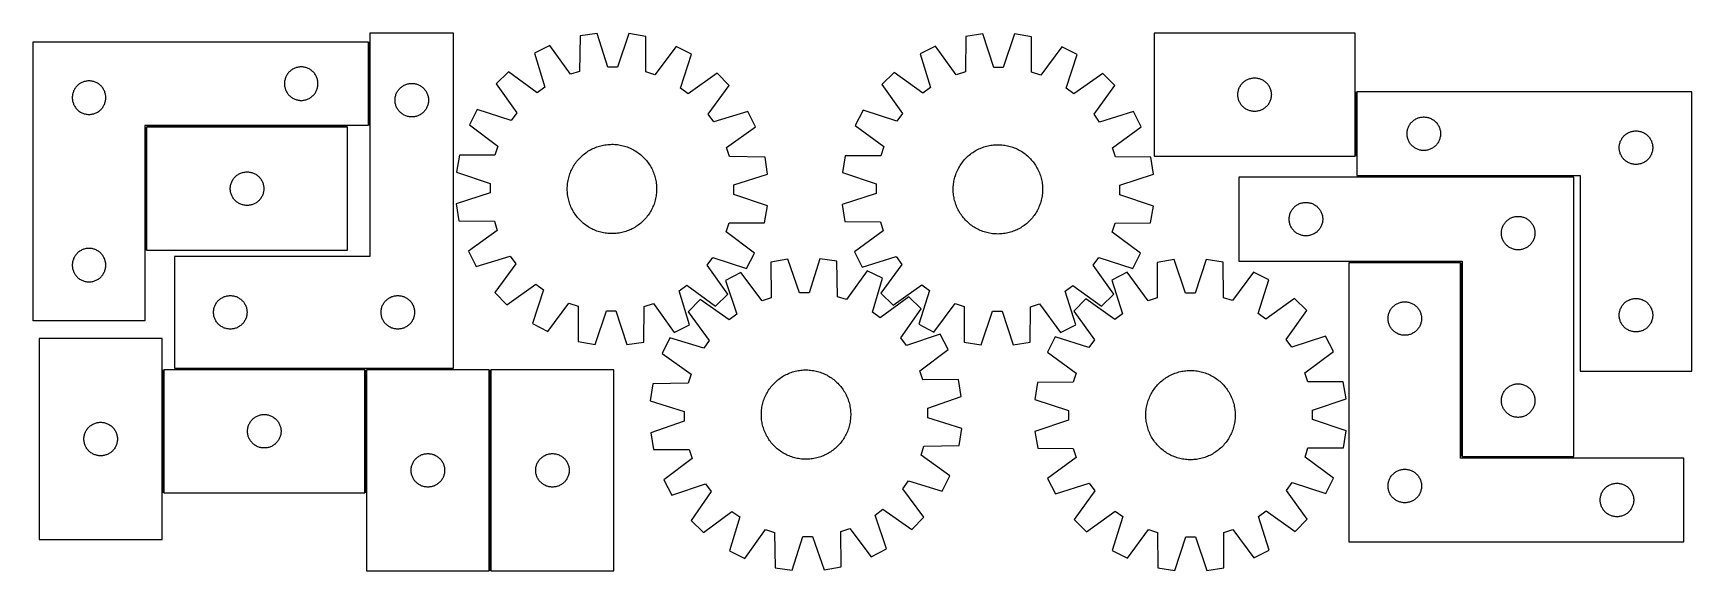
# Model space of a CAD drawing. Header units: millimetres. Extents: x 7 to 1492, y 7 to 488.
import ezdxf

# ---------------------------------------------------------------- set-up
doc = ezdxf.new("R2010")
doc.units = ezdxf.units.MM
doc.layers.add('COMMON', color=5, linetype='CONTINUOUS', true_color=0x0000ff)
doc.layers.add('CUT', color=7, linetype='CONTINUOUS', true_color=0x000000)

msp = doc.modelspace()

# ---------------------------------------------------------------- linework, layer by layer
at = {"layer": 'COMMON'}
for p, q in [((307.332, 405.371125), (307.332, 480.371125)), ((1190.984432, 378.055699), (1190.984432, 435.562292)), ((107.331999, 293.871124), (107.331999, 403.871124)), ((108.082, 404.621125), (288.082, 404.621125)), ((1386.217333, 359.812292), (1191.734432, 359.812292)), ((1184.717332, 283.31229), (1284.717332, 283.31229)), ((1285.467332, 282.56229), (1285.467332, 109.062291)), ((122.762177, 76.614288), (122.762177, 186.614288)), ((303.512177, 187.364289), (133.082, 187.364289)), ((304.262177, 186.614288), (304.262177, 76.614288)), ((383.082, 187.364289), (305.012178, 187.364289)), ((415.762178, 186.614288), (415.762178, 6.614288)), ((1286.217333, 108.31229), (1386.217333, 108.31229))]:
    msp.add_line(p, q, dxfattribs=at)
at = {"layer": 'CUT'}
for p, q in [((6.581999, 480.371125), (306.581999, 480.371125)), ((6.581999, 230.371125), (6.581999, 480.371125)), ((306.581999, 480.371125), (306.581999, 405.371125)), ((383.082, 488.114289), (308.082, 488.114289)), ((308.082, 488.114289), (308.082, 288.114289)), ((383.082, 188.114289), (383.082, 488.114289)), ((469.077728, 477.000361), (455.322558, 470.106462)), ((487.719414, 451.281452), (469.077728, 477.000361)), ((496.277769, 485.638856), (495.89152, 453.876842)), ((511.490045, 487.944763), (496.277769, 485.638856)), ((521.271762, 457.724029), (511.490045, 487.944763)), ((540.028263, 487.755185), (529.845916, 457.667072)), ((555.208561, 485.247381), (540.028263, 487.755185)), ((555.172807, 453.483039), (555.208561, 485.247381)), ((582.291437, 476.248287), (563.309711, 450.779309)), ((595.953805, 469.172254), (582.291437, 476.248287)), ((814.418256, 476.574887), (800.67499, 469.657287)), ((833.104247, 450.888149), (814.418256, 476.574887)), ((841.603366, 485.260254), (841.271867, 453.497621)), ((856.811645, 487.59238), (841.603366, 485.260254)), ((866.64544, 457.388552), (856.811645, 487.59238)), ((885.350147, 487.451994), (875.21968, 457.346373)), ((900.534746, 484.97036), (885.350147, 487.451994)), ((900.553744, 453.206003), (900.534746, 484.97036)), ((927.633093, 476.017963), (908.695297, 450.516303)), ((941.307638, 468.96549), (927.633093, 476.017963)), ((1190.234431, 488.055699), (1010.234431, 488.055699)), ((1010.234431, 488.055699), (1010.234431, 378.055699)), ((1190.234431, 378.055699), (1190.234431, 488.055699)), ((455.322558, 470.106462), (464.770216, 439.779633)), ((586.104078, 438.973618), (595.953805, 469.172254)), ((800.67499, 469.657287), (810.174909, 439.346789)), ((931.50998, 438.749921), (941.307638, 468.96549)), ((231.899164, 445.939406), (231.760681, 445.179483)), ((232.076583, 446.691191), (231.899164, 445.939406)), ((232.292469, 447.432847), (232.076583, 446.691191)), ((232.546247, 448.162406), (232.292469, 447.432847)), ((232.837246, 448.877933), (232.546247, 448.162406)), ((233.164693, 449.577531), (232.837246, 448.877933)), ((233.527721, 450.259346), (233.164693, 449.577531)), ((233.925366, 450.921568), (233.527721, 450.259346)), ((234.356574, 451.562441), (233.925366, 450.921568)), ((234.820202, 452.180267), (234.356574, 451.562441)), ((235.31502, 452.773406), (234.820202, 452.180267)), ((235.839716, 453.340287), (235.31502, 452.773406)), ((236.392899, 453.879405), (235.839716, 453.340287)), ((236.973102, 454.389331), (236.392899, 453.879405)), ((237.578785, 454.868713), (236.973102, 454.389331)), ((238.208343, 455.31628), (237.578785, 454.868713)), ((238.860107, 455.730844), (238.208343, 455.31628)), ((239.532348, 456.111307), (238.860107, 455.730844)), ((240.223283, 456.456659), (239.532348, 456.111307)), ((240.931081, 456.765984), (240.223283, 456.456659)), ((241.653863, 457.038463), (240.931081, 456.765984)), ((242.389715, 457.273373), (241.653863, 457.038463)), ((243.136683, 457.47009), (242.389715, 457.273373)), ((243.892788, 457.628094), (243.136683, 457.47009)), ((244.656024, 457.746965), (243.892788, 457.628094)), ((245.424367, 457.826387), (244.656024, 457.746965)), ((246.195781, 457.866152), (245.424367, 457.826387)), ((246.968218, 457.866152), (246.195781, 457.866152)), ((247.739631, 457.826387), (246.968218, 457.866152)), ((248.507975, 457.746965), (247.739631, 457.826387)), ((249.271211, 457.628094), (248.507975, 457.746965)), ((250.027315, 457.47009), (249.271211, 457.628094)), ((250.774284, 457.273373), (250.027315, 457.47009)), ((251.510135, 457.038463), (250.774284, 457.273373)), ((252.232918, 456.765984), (251.510135, 457.038463)), ((252.940715, 456.456659), (252.232918, 456.765984)), ((253.63165, 456.111307), (252.940715, 456.456659)), ((254.303891, 455.730844), (253.63165, 456.111307)), ((254.955655, 455.31628), (254.303891, 455.730844)), ((255.585213, 454.868713), (254.955655, 455.31628)), ((256.190897, 454.389331), (255.585213, 454.868713)), ((256.771099, 453.879405), (256.190897, 454.389331)), ((257.324282, 453.340287), (256.771099, 453.879405)), ((257.848978, 452.773406), (257.324282, 453.340287)), ((258.343796, 452.180267), (257.848978, 452.773406)), ((258.807424, 451.562441), (258.343796, 452.180267)), ((259.238633, 450.921568), (258.807424, 451.562441)), ((259.636278, 450.259346), (259.238633, 450.921568)), ((259.999305, 449.577531), (259.636278, 450.259346)), ((260.326753, 448.877933), (259.999305, 449.577531)), ((260.617752, 448.162406), (260.326753, 448.877933)), ((260.87153, 447.432847), (260.617752, 448.162406)), ((261.087415, 446.691191), (260.87153, 447.432847)), ((261.264835, 445.939406), (261.087415, 446.691191)), ((261.403318, 445.179483), (261.264835, 445.939406)), ((432.123224, 453.48549), (421.171612, 442.67842)), ((457.800101, 434.785952), (432.123224, 453.48549)), ((495.89152, 453.876842), (487.719414, 451.281452)), ((529.845916, 457.667072), (521.271762, 457.724029)), ((563.309711, 450.779309), (555.172807, 453.483039)), ((618.930277, 452.244538), (593.007236, 433.887776)), ((629.737346, 441.292927), (618.930277, 452.244538)), ((777.50434, 452.996351), (766.571373, 442.17042)), ((803.213412, 434.3411), (777.50434, 452.996351)), ((841.271867, 453.497621), (833.104247, 450.888149)), ((875.21968, 457.346373), (866.64544, 457.388552)), ((908.695297, 450.516303), (900.553744, 453.206003)), ((964.313254, 452.077405), (938.421894, 433.675986)), ((975.139185, 441.144438), (964.313254, 452.077405)), ((1091.860775, 445.500854), (1092.512539, 445.915418)), ((1092.512539, 445.915418), (1093.184779, 446.295881)), ((1093.184779, 446.295881), (1093.875715, 446.641233)), ((1093.875715, 446.641233), (1094.583512, 446.950558)), ((1094.583512, 446.950558), (1095.306295, 447.223037)), ((1095.306295, 447.223037), (1096.042146, 447.457947)), ((1096.042146, 447.457947), (1096.789114, 447.654665)), ((1096.789114, 447.654665), (1097.545219, 447.812668)), ((1097.545219, 447.812668), (1098.308455, 447.931539)), ((1098.308455, 447.931539), (1099.076799, 448.010962)), ((1099.076799, 448.010962), (1099.848212, 448.050726)), ((1099.848212, 448.050726), (1100.620649, 448.050726)), ((1100.620649, 448.050726), (1101.392063, 448.010962)), ((1101.392063, 448.010962), (1102.160406, 447.931539)), ((1102.160406, 447.931539), (1102.923642, 447.812668)), ((1102.923642, 447.812668), (1103.679747, 447.654665)), ((1103.679747, 447.654665), (1104.426715, 447.457947)), ((1104.426715, 447.457947), (1105.162566, 447.223037)), ((1105.162566, 447.223037), (1105.885349, 446.950558)), ((1105.885349, 446.950558), (1106.593146, 446.641233)), ((1106.593146, 446.641233), (1107.284082, 446.295881)), ((1107.284082, 446.295881), (1107.956323, 445.915418)), ((1107.956323, 445.915418), (1108.608086, 445.500854)), ((41.601888, 431.143306), (41.581999, 430.371125)), ((41.661501, 431.91344), (41.601888, 431.143306)), ((41.760681, 432.679483), (41.661501, 431.91344)), ((41.899164, 433.439406), (41.760681, 432.679483)), ((42.076583, 434.191191), (41.899164, 433.439406)), ((42.292469, 434.932847), (42.076583, 434.191191)), ((42.546247, 435.662406), (42.292469, 434.932847)), ((42.837246, 436.377933), (42.546247, 435.662406)), ((43.164693, 437.077531), (42.837246, 436.377933)), ((43.527721, 437.759346), (43.164693, 437.077531)), ((43.925366, 438.421568), (43.527721, 437.759346)), ((44.356574, 439.062441), (43.925366, 438.421568)), ((44.820202, 439.680267), (44.356574, 439.062441)), ((45.31502, 440.273406), (44.820202, 439.680267)), ((45.839716, 440.840287), (45.31502, 440.273406)), ((46.392899, 441.379405), (45.839716, 440.840287)), ((46.973102, 441.889331), (46.392899, 441.379405)), ((47.578785, 442.368713), (46.973102, 441.889331)), ((48.208343, 442.81628), (47.578785, 442.368713)), ((48.860107, 443.230844), (48.208343, 442.81628)), ((49.532348, 443.611307), (48.860107, 443.230844)), ((50.223283, 443.956659), (49.532348, 443.611307)), ((50.931081, 444.265984), (50.223283, 443.956659)), ((51.653863, 444.538463), (50.931081, 444.265984)), ((52.389715, 444.773373), (51.653863, 444.538463)), ((53.136683, 444.97009), (52.389715, 444.773373)), ((53.892788, 445.128094), (53.136683, 444.97009)), ((54.656024, 445.246965), (53.892788, 445.128094)), ((55.424367, 445.326387), (54.656024, 445.246965)), ((56.195781, 445.366152), (55.424367, 445.326387)), ((56.968218, 445.366152), (56.195781, 445.366152)), ((57.739631, 445.326387), (56.968218, 445.366152)), ((58.507975, 445.246965), (57.739631, 445.326387)), ((59.271211, 445.128094), (58.507975, 445.246965)), ((60.027315, 444.97009), (59.271211, 445.128094)), ((60.774284, 444.773373), (60.027315, 444.97009)), ((61.510135, 444.538463), (60.774284, 444.773373)), ((62.232918, 444.265984), (61.510135, 444.538463)), ((62.940715, 443.956659), (62.232918, 444.265984)), ((63.63165, 443.611307), (62.940715, 443.956659)), ((64.303891, 443.230844), (63.63165, 443.611307)), ((64.955655, 442.81628), (64.303891, 443.230844)), ((65.585213, 442.368713), (64.955655, 442.81628)), ((66.190897, 441.889331), (65.585213, 442.368713)), ((66.771099, 441.379405), (66.190897, 441.889331)), ((67.324282, 440.840287), (66.771099, 441.379405)), ((67.848978, 440.273406), (67.324282, 440.840287)), ((68.343796, 439.680267), (67.848978, 440.273406)), ((68.807424, 439.062441), (68.343796, 439.680267)), ((69.238633, 438.421568), (68.807424, 439.062441)), ((69.636278, 437.759346), (69.238633, 438.421568)), ((69.999305, 437.077531), (69.636278, 437.759346)), ((70.326753, 436.377933), (69.999305, 437.077531)), ((70.617752, 435.662406), (70.326753, 436.377933)), ((70.87153, 434.932847), (70.617752, 435.662406)), ((71.087415, 434.191191), (70.87153, 434.932847)), ((71.264835, 433.439406), (71.087415, 434.191191)), ((71.403318, 432.679483), (71.264835, 433.439406)), ((71.502497, 431.91344), (71.403318, 432.679483)), ((71.562111, 431.143306), (71.502497, 431.91344)), ((71.581999, 430.371125), (71.562111, 431.143306)), ((231.601888, 443.643306), (231.581999, 442.871125)), ((231.581999, 442.871125), (231.601888, 442.098943)), ((231.661501, 444.41344), (231.601888, 443.643306)), ((231.601888, 442.098943), (231.661501, 441.32881)), ((231.760681, 445.179483), (231.661501, 444.41344)), ((231.661501, 441.32881), (231.760681, 440.562766)), ((231.760681, 440.562766), (231.899164, 439.802844)), ((231.899164, 439.802844), (232.076583, 439.051058)), ((232.076583, 439.051058), (232.292469, 438.309402)), ((232.292469, 438.309402), (232.546247, 437.579843)), ((232.546247, 437.579843), (232.837246, 436.864316)), ((232.837246, 436.864316), (233.164693, 436.164718)), ((233.164693, 436.164718), (233.527721, 435.482904)), ((233.527721, 435.482904), (233.925366, 434.820682)), ((233.925366, 434.820682), (234.356574, 434.179808)), ((234.356574, 434.179808), (234.820202, 433.561982)), ((234.820202, 433.561982), (235.31502, 432.968843)), ((235.31502, 432.968843), (235.839716, 432.401962)), ((235.839716, 432.401962), (236.392899, 431.862844)), ((236.392899, 431.862844), (236.973102, 431.352918)), ((236.973102, 431.352918), (237.578785, 430.873536)), ((237.578785, 430.873536), (238.208343, 430.425969)), ((254.955655, 430.425969), (255.585213, 430.873536)), ((255.585213, 430.873536), (256.190897, 431.352918)), ((256.190897, 431.352918), (256.771099, 431.862844)), ((256.771099, 431.862844), (257.324282, 432.401962)), ((257.324282, 432.401962), (257.848978, 432.968843)), ((257.848978, 432.968843), (258.343796, 433.561982)), ((258.343796, 433.561982), (258.807424, 434.179808)), ((258.807424, 434.179808), (259.238633, 434.820682)), ((259.238633, 434.820682), (259.636278, 435.482904)), ((259.636278, 435.482904), (259.999305, 436.164718)), ((259.999305, 436.164718), (260.326753, 436.864316)), ((260.326753, 436.864316), (260.617752, 437.579843)), ((260.617752, 437.579843), (260.87153, 438.309402)), ((260.87153, 438.309402), (261.087415, 439.051058)), ((261.087415, 439.051058), (261.264835, 439.802844)), ((261.264835, 439.802844), (261.403318, 440.562766)), ((261.502497, 444.41344), (261.403318, 445.179483)), ((261.403318, 440.562766), (261.502497, 441.32881)), ((261.562111, 443.643306), (261.502497, 444.41344)), ((261.502497, 441.32881), (261.562111, 442.098943)), ((261.581999, 442.871125), (261.562111, 443.643306)), ((261.562111, 442.098943), (261.581999, 442.871125)), ((330.70616, 430.040264), (330.825031, 430.8035)), ((330.825031, 430.8035), (330.983035, 431.559605)), ((330.983035, 431.559605), (331.179752, 432.306573)), ((331.179752, 432.306573), (331.414662, 433.042424)), ((331.414662, 433.042424), (331.687141, 433.765207)), ((331.687141, 433.765207), (331.996466, 434.473005)), ((331.996466, 434.473005), (332.341818, 435.16394)), ((332.341818, 435.16394), (332.722281, 435.836181)), ((332.722281, 435.836181), (333.136845, 436.487945)), ((333.136845, 436.487945), (333.584412, 437.117503)), ((333.584412, 437.117503), (334.063794, 437.723186)), ((334.063794, 437.723186), (334.57372, 438.303389)), ((334.57372, 438.303389), (335.112838, 438.856572)), ((335.112838, 438.856572), (335.679718, 439.381268)), ((335.679718, 439.381268), (336.272858, 439.876086)), ((336.272858, 439.876086), (336.890684, 440.339714)), ((336.890684, 440.339714), (337.531557, 440.770922)), ((337.531557, 440.770922), (338.193779, 441.168567)), ((338.193779, 441.168567), (338.875593, 441.531595)), ((338.875593, 441.531595), (339.575192, 441.859042)), ((339.575192, 441.859042), (340.290719, 442.150041)), ((340.290719, 442.150041), (341.020278, 442.403819)), ((341.020278, 442.403819), (341.761933, 442.619705)), ((341.761933, 442.619705), (342.513719, 442.797124)), ((342.513719, 442.797124), (343.273642, 442.935607)), ((343.273642, 442.935607), (344.039685, 443.034787)), ((344.039685, 443.034787), (344.809819, 443.0944)), ((344.809819, 443.0944), (345.582, 443.114289)), ((345.582, 443.114289), (346.354182, 443.0944)), ((346.354182, 443.0944), (347.124315, 443.034787)), ((347.124315, 443.034787), (347.890359, 442.935607)), ((347.890359, 442.935607), (348.650281, 442.797124)), ((348.650281, 442.797124), (349.402067, 442.619705)), ((349.402067, 442.619705), (350.143723, 442.403819)), ((350.143723, 442.403819), (350.873282, 442.150041)), ((350.873282, 442.150041), (351.588809, 441.859042)), ((351.588809, 441.859042), (352.288407, 441.531595)), ((352.288407, 441.531595), (352.970221, 441.168567)), ((352.970221, 441.168567), (353.632443, 440.770922)), ((353.632443, 440.770922), (354.273317, 440.339714)), ((354.273317, 440.339714), (354.891142, 439.876086)), ((354.891142, 439.876086), (355.484282, 439.381268)), ((355.484282, 439.381268), (356.051163, 438.856572)), ((356.051163, 438.856572), (356.590281, 438.303389)), ((356.590281, 438.303389), (357.100207, 437.723186)), ((357.100207, 437.723186), (357.579589, 437.117503)), ((357.579589, 437.117503), (358.027155, 436.487945)), ((358.027155, 436.487945), (358.44172, 435.836181)), ((358.44172, 435.836181), (358.822182, 435.16394)), ((358.822182, 435.16394), (359.167534, 434.473005)), ((359.167534, 434.473005), (359.47686, 433.765207)), ((359.47686, 433.765207), (359.749339, 433.042424)), ((359.749339, 433.042424), (359.984248, 432.306573)), ((359.984248, 432.306573), (360.180966, 431.559605)), ((360.180966, 431.559605), (360.338969, 430.8035)), ((360.338969, 430.8035), (360.45784, 430.040264)), ((421.171612, 442.67842), (439.528374, 416.75538)), ((464.770216, 439.779633), (457.800101, 434.785952)), ((593.007236, 433.887776), (586.104078, 438.973618)), ((611.037808, 415.61605), (629.737346, 441.292927)), ((766.571373, 442.17042), (784.972792, 416.27906)), ((810.174909, 439.346789), (803.213412, 434.3411)), ((938.421894, 433.675986), (931.50998, 438.749921)), ((956.483935, 415.435366), (975.139185, 441.144438)), ((1085.234431, 433.055699), (1085.254319, 433.82788)), ((1085.254319, 432.283518), (1085.234431, 433.055699)), ((1085.254319, 433.82788), (1085.313932, 434.598014)), ((1085.313932, 431.513384), (1085.254319, 432.283518)), ((1085.313932, 434.598014), (1085.413112, 435.364058)), ((1085.413112, 430.74734), (1085.313932, 431.513384)), ((1085.413112, 435.364058), (1085.551595, 436.12398)), ((1085.551595, 429.987418), (1085.413112, 430.74734)), ((1085.551595, 436.12398), (1085.729015, 436.875766)), ((1085.729015, 436.875766), (1085.9449, 437.617421)), ((1085.9449, 437.617421), (1086.198678, 438.34698)), ((1086.198678, 438.34698), (1086.489677, 439.062508)), ((1086.489677, 439.062508), (1086.817124, 439.762106)), ((1086.817124, 439.762106), (1087.180152, 440.44392)), ((1087.180152, 440.44392), (1087.577797, 441.106142)), ((1087.577797, 441.106142), (1088.009006, 441.747015)), ((1088.009006, 441.747015), (1088.472633, 442.364841)), ((1088.472633, 442.364841), (1088.967452, 442.957981)), ((1088.967452, 442.957981), (1089.492148, 443.524861)), ((1089.492148, 443.524861), (1090.045331, 444.063979)), ((1090.045331, 444.063979), (1090.625533, 444.573906)), ((1090.625533, 444.573906), (1091.231216, 445.053288)), ((1091.231216, 445.053288), (1091.860775, 445.500854)), ((1108.608086, 445.500854), (1109.237645, 445.053288)), ((1109.237645, 445.053288), (1109.843328, 444.573906)), ((1109.843328, 444.573906), (1110.423531, 444.063979)), ((1110.423531, 444.063979), (1110.976713, 443.524861)), ((1110.976713, 443.524861), (1111.50141, 442.957981)), ((1111.50141, 442.957981), (1111.996228, 442.364841)), ((1111.996228, 442.364841), (1112.459856, 441.747015)), ((1112.459856, 441.747015), (1112.891064, 441.106142)), ((1112.891064, 441.106142), (1113.288709, 440.44392)), ((1113.288709, 440.44392), (1113.651737, 439.762106)), ((1113.651737, 439.762106), (1113.979184, 439.062508)), ((1113.979184, 439.062508), (1114.270183, 438.34698)), ((1114.270183, 438.34698), (1114.523961, 437.617421)), ((1114.523961, 437.617421), (1114.739846, 436.875766)), ((1114.739846, 436.875766), (1114.917266, 436.12398)), ((1114.917266, 436.12398), (1115.055749, 435.364058)), ((1115.055749, 430.74734), (1114.917266, 429.987418)), ((1115.055749, 435.364058), (1115.154929, 434.598014)), ((1115.154929, 431.513384), (1115.055749, 430.74734)), ((1115.154929, 434.598014), (1115.214542, 433.82788)), ((1115.214542, 432.283518), (1115.154929, 431.513384)), ((1115.214542, 433.82788), (1115.234431, 433.055699)), ((1115.234431, 433.055699), (1115.214542, 432.283518)), ((1491.734432, 435.562292), (1191.734432, 435.562292)), ((1191.734432, 435.562292), (1191.734432, 360.562292)), ((1491.734432, 185.562292), (1491.734432, 435.562292)), ((41.581999, 430.371125), (41.601888, 429.598943)), ((41.601888, 429.598943), (41.661501, 428.82881)), ((41.661501, 428.82881), (41.760681, 428.062766)), ((41.760681, 428.062766), (41.899164, 427.302844)), ((41.899164, 427.302844), (42.076583, 426.551058)), ((42.076583, 426.551058), (42.292469, 425.809402)), ((42.292469, 425.809402), (42.546247, 425.079843)), ((42.546247, 425.079843), (42.837246, 424.364316)), ((42.837246, 424.364316), (43.164693, 423.664718)), ((43.164693, 423.664718), (43.527721, 422.982904)), ((43.527721, 422.982904), (43.925366, 422.320682)), ((43.925366, 422.320682), (44.356574, 421.679808)), ((44.356574, 421.679808), (44.820202, 421.061982)), ((44.820202, 421.061982), (45.31502, 420.468843)), ((45.31502, 420.468843), (45.839716, 419.901962)), ((45.839716, 419.901962), (46.392899, 419.362844)), ((46.392899, 419.362844), (46.973102, 418.852918)), ((46.973102, 418.852918), (47.578785, 418.373536)), ((47.578785, 418.373536), (48.208343, 417.925969)), ((48.208343, 417.925969), (48.860107, 417.511405)), ((48.860107, 417.511405), (49.532348, 417.130943)), ((49.532348, 417.130943), (50.223283, 416.785591)), ((50.223283, 416.785591), (50.931081, 416.476265)), ((50.931081, 416.476265), (51.653863, 416.203786)), ((51.653863, 416.203786), (52.389715, 415.968876)), ((52.389715, 415.968876), (53.136683, 415.772159)), ((60.027315, 415.772159), (60.774284, 415.968876)), ((60.774284, 415.968876), (61.510135, 416.203786)), ((61.510135, 416.203786), (62.232918, 416.476265)), ((62.232918, 416.476265), (62.940715, 416.785591)), ((62.940715, 416.785591), (63.63165, 417.130943)), ((63.63165, 417.130943), (64.303891, 417.511405)), ((64.303891, 417.511405), (64.955655, 417.925969)), ((64.955655, 417.925969), (65.585213, 418.373536)), ((65.585213, 418.373536), (66.190897, 418.852918)), ((66.190897, 418.852918), (66.771099, 419.362844)), ((66.771099, 419.362844), (67.324282, 419.901962)), ((67.324282, 419.901962), (67.848978, 420.468843)), ((67.848978, 420.468843), (68.343796, 421.061982)), ((68.343796, 421.061982), (68.807424, 421.679808)), ((68.807424, 421.679808), (69.238633, 422.320682)), ((69.238633, 422.320682), (69.636278, 422.982904)), ((69.636278, 422.982904), (69.999305, 423.664718)), ((69.999305, 423.664718), (70.326753, 424.364316)), ((70.326753, 424.364316), (70.617752, 425.079843)), ((70.617752, 425.079843), (70.87153, 425.809402)), ((70.87153, 425.809402), (71.087415, 426.551058)), ((71.087415, 426.551058), (71.264835, 427.302844)), ((71.264835, 427.302844), (71.403318, 428.062766)), ((71.403318, 428.062766), (71.502497, 428.82881)), ((71.502497, 428.82881), (71.562111, 429.598943)), ((71.562111, 429.598943), (71.581999, 430.371125)), ((238.208343, 430.425969), (238.860107, 430.011405)), ((238.860107, 430.011405), (239.532348, 429.630943)), ((239.532348, 429.630943), (240.223283, 429.285591)), ((240.223283, 429.285591), (240.931081, 428.976265)), ((240.931081, 428.976265), (241.653863, 428.703786)), ((241.653863, 428.703786), (242.389715, 428.468876)), ((242.389715, 428.468876), (243.136683, 428.272159)), ((243.136683, 428.272159), (243.892788, 428.114155)), ((243.892788, 428.114155), (244.656024, 427.995284)), ((244.656024, 427.995284), (245.424367, 427.915862)), ((245.424367, 427.915862), (246.195781, 427.876098)), ((246.195781, 427.876098), (246.968218, 427.876098)), ((246.968218, 427.876098), (247.739631, 427.915862)), ((247.739631, 427.915862), (248.507975, 427.995284)), ((248.507975, 427.995284), (249.271211, 428.114155)), ((249.271211, 428.114155), (250.027315, 428.272159)), ((250.027315, 428.272159), (250.774284, 428.468876)), ((250.774284, 428.468876), (251.510135, 428.703786)), ((251.510135, 428.703786), (252.232918, 428.976265)), ((252.232918, 428.976265), (252.940715, 429.285591)), ((252.940715, 429.285591), (253.63165, 429.630943)), ((253.63165, 429.630943), (254.303891, 430.011405)), ((254.303891, 430.011405), (254.955655, 430.425969)), ((330.586973, 428.500507), (330.626737, 429.271921)), ((330.586973, 427.72807), (330.586973, 428.500507)), ((330.626737, 426.956657), (330.586973, 427.72807)), ((330.626737, 429.271921), (330.70616, 430.040264)), ((330.70616, 426.188313), (330.626737, 426.956657)), ((330.825031, 425.425077), (330.70616, 426.188313)), ((330.983035, 424.668973), (330.825031, 425.425077)), ((331.179752, 423.922004), (330.983035, 424.668973)), ((331.414662, 423.186153), (331.179752, 423.922004)), ((331.687141, 422.46337), (331.414662, 423.186153)), ((331.996466, 421.755573), (331.687141, 422.46337)), ((332.341818, 421.064638), (331.996466, 421.755573)), ((332.722281, 420.392397), (332.341818, 421.064638)), ((333.136845, 419.740633), (332.722281, 420.392397)), ((333.584412, 419.111075), (333.136845, 419.740633)), ((334.063794, 418.505391), (333.584412, 419.111075)), ((334.57372, 417.925189), (334.063794, 418.505391)), ((335.112838, 417.372006), (334.57372, 417.925189)), ((335.679718, 416.84731), (335.112838, 417.372006)), ((336.272858, 416.352492), (335.679718, 416.84731)), ((336.890684, 415.888864), (336.272858, 416.352492)), ((337.531557, 415.457655), (336.890684, 415.888864)), ((354.273317, 415.888864), (353.632443, 415.457655)), ((354.891142, 416.352492), (354.273317, 415.888864)), ((355.484282, 416.84731), (354.891142, 416.352492)), ((356.051163, 417.372006), (355.484282, 416.84731)), ((356.590281, 417.925189), (356.051163, 417.372006)), ((357.100207, 418.505391), (356.590281, 417.925189)), ((357.579589, 419.111075), (357.100207, 418.505391)), ((358.027155, 419.740633), (357.579589, 419.111075)), ((358.44172, 420.392397), (358.027155, 419.740633)), ((358.822182, 421.064638), (358.44172, 420.392397)), ((359.167534, 421.755573), (358.822182, 421.064638)), ((359.47686, 422.46337), (359.167534, 421.755573)), ((359.749339, 423.186153), (359.47686, 422.46337)), ((359.984248, 423.922004), (359.749339, 423.186153)), ((360.180966, 424.668973), (359.984248, 423.922004)), ((360.338969, 425.425077), (360.180966, 424.668973)), ((360.45784, 426.188313), (360.338969, 425.425077)), ((360.45784, 430.040264), (360.537263, 429.271921)), ((360.537263, 426.956657), (360.45784, 426.188313)), ((360.537263, 429.271921), (360.577027, 428.500507)), ((360.577027, 427.72807), (360.537263, 426.956657)), ((360.577027, 428.500507), (360.577027, 427.72807)), ((404.243896, 419.701948), (397.167863, 406.03958)), ((434.442533, 409.852222), (404.243896, 419.701948)), ((439.528374, 416.75538), (434.442533, 409.852222)), ((646.358318, 418.093592), (616.03149, 408.645934)), ((653.252218, 404.338423), (646.358318, 418.093592)), ((749.683288, 419.164804), (742.630815, 405.490259)), ((779.898857, 409.367146), (749.683288, 419.164804)), ((784.972792, 416.27906), (779.898857, 409.367146)), ((991.800121, 417.973788), (961.489624, 408.473869)), ((998.717721, 404.230522), (991.800121, 417.973788)), ((1085.729015, 429.235632), (1085.551595, 429.987418)), ((1085.9449, 428.493976), (1085.729015, 429.235632)), ((1086.198678, 427.764418), (1085.9449, 428.493976)), ((1086.489677, 427.04889), (1086.198678, 427.764418)), ((1086.817124, 426.349292), (1086.489677, 427.04889)), ((1087.180152, 425.667478), (1086.817124, 426.349292)), ((1087.577797, 425.005256), (1087.180152, 425.667478)), ((1088.009006, 424.364382), (1087.577797, 425.005256)), ((1088.472633, 423.746557), (1088.009006, 424.364382)), ((1088.967452, 423.153417), (1088.472633, 423.746557)), ((1089.492148, 422.586537), (1088.967452, 423.153417)), ((1090.045331, 422.047418), (1089.492148, 422.586537)), ((1090.625533, 421.537492), (1090.045331, 422.047418)), ((1091.231216, 421.05811), (1090.625533, 421.537492)), ((1091.860775, 420.610544), (1091.231216, 421.05811)), ((1092.512539, 420.19598), (1091.860775, 420.610544)), ((1093.184779, 419.815517), (1092.512539, 420.19598)), ((1093.875715, 419.470165), (1093.184779, 419.815517)), ((1094.583512, 419.160839), (1093.875715, 419.470165)), ((1095.306295, 418.88836), (1094.583512, 419.160839)), ((1096.042146, 418.653451), (1095.306295, 418.88836)), ((1096.789114, 418.456733), (1096.042146, 418.653451)), ((1097.545219, 418.29873), (1096.789114, 418.456733)), ((1098.308455, 418.179859), (1097.545219, 418.29873)), ((1099.076799, 418.100436), (1098.308455, 418.179859)), ((1099.848212, 418.060672), (1099.076799, 418.100436)), ((1100.620649, 418.060672), (1099.848212, 418.060672)), ((1101.392063, 418.100436), (1100.620649, 418.060672)), ((1102.160406, 418.179859), (1101.392063, 418.100436)), ((1102.923642, 418.29873), (1102.160406, 418.179859)), ((1103.679747, 418.456733), (1102.923642, 418.29873)), ((1104.426715, 418.653451), (1103.679747, 418.456733)), ((1105.162566, 418.88836), (1104.426715, 418.653451)), ((1105.885349, 419.160839), (1105.162566, 418.88836)), ((1106.593146, 419.470165), (1105.885349, 419.160839)), ((1107.284082, 419.815517), (1106.593146, 419.470165)), ((1107.956323, 420.19598), (1107.284082, 419.815517)), ((1108.608086, 420.610544), (1107.956323, 420.19598)), ((1109.237645, 421.05811), (1108.608086, 420.610544)), ((1109.843328, 421.537492), (1109.237645, 421.05811)), ((1110.423531, 422.047418), (1109.843328, 421.537492)), ((1110.976713, 422.586537), (1110.423531, 422.047418)), ((1111.50141, 423.153417), (1110.976713, 422.586537)), ((1111.996228, 423.746557), (1111.50141, 423.153417)), ((1112.459856, 424.364382), (1111.996228, 423.746557)), ((1112.891064, 425.005256), (1112.459856, 424.364382)), ((1113.288709, 425.667478), (1112.891064, 425.005256)), ((1113.651737, 426.349292), (1113.288709, 425.667478)), ((1113.979184, 427.04889), (1113.651737, 426.349292)), ((1114.270183, 427.764418), (1113.979184, 427.04889)), ((1114.523961, 428.493976), (1114.270183, 427.764418)), ((1114.739846, 429.235632), (1114.523961, 428.493976)), ((1114.917266, 429.987418), (1114.739846, 429.235632)), ((53.136683, 415.772159), (53.892788, 415.614155)), ((53.892788, 415.614155), (54.656024, 415.495284)), ((54.656024, 415.495284), (55.424367, 415.415862)), ((55.424367, 415.415862), (56.195781, 415.376098)), ((56.195781, 415.376098), (56.968218, 415.376098)), ((56.968218, 415.376098), (57.739631, 415.415862)), ((57.739631, 415.415862), (58.507975, 415.495284)), ((58.507975, 415.495284), (59.271211, 415.614155)), ((59.271211, 415.614155), (60.027315, 415.772159)), ((306.581999, 405.371125), (106.581999, 405.371125)), ((106.581999, 405.371125), (106.581999, 230.371125)), ((288.082, 403.871124), (108.082, 403.871124)), ((108.082, 403.871124), (108.082, 293.871124)), ((288.082, 293.871124), (288.082, 403.871124)), ((338.193779, 415.06001), (337.531557, 415.457655)), ((338.875593, 414.696983), (338.193779, 415.06001)), ((339.575192, 414.369535), (338.875593, 414.696983)), ((340.290719, 414.078536), (339.575192, 414.369535)), ((341.020278, 413.824758), (340.290719, 414.078536)), ((341.761933, 413.608873), (341.020278, 413.824758)), ((342.513719, 413.431453), (341.761933, 413.608873)), ((343.273642, 413.29297), (342.513719, 413.431453)), ((344.039685, 413.193791), (343.273642, 413.29297)), ((344.809819, 413.134177), (344.039685, 413.193791)), ((345.582, 413.114289), (344.809819, 413.134177)), ((346.354182, 413.134177), (345.582, 413.114289)), ((347.124315, 413.193791), (346.354182, 413.134177)), ((347.890359, 413.29297), (347.124315, 413.193791)), ((348.650281, 413.431453), (347.890359, 413.29297)), ((349.402067, 413.608873), (348.650281, 413.431453)), ((350.143723, 413.824758), (349.402067, 413.608873)), ((350.873282, 414.078536), (350.143723, 413.824758)), ((351.588809, 414.369535), (350.873282, 414.078536)), ((352.288407, 414.696983), (351.588809, 414.369535)), ((352.970221, 415.06001), (352.288407, 414.696983)), ((353.632443, 415.457655), (352.970221, 415.06001)), ((397.167863, 406.03958), (422.636842, 387.057855)), ((616.03149, 408.645934), (611.037808, 415.61605)), ((627.533308, 385.696737), (653.252218, 404.338423)), ((742.630815, 405.490259), (768.132475, 386.552463)), ((961.489624, 408.473869), (956.483935, 415.435366)), ((973.030983, 385.544531), (998.717721, 404.230522)), ((1236.913113, 400.370651), (1237.051596, 401.130573)), ((1237.051596, 401.130573), (1237.229016, 401.882359)), ((1237.229016, 401.882359), (1237.444901, 402.624015)), ((1237.444901, 402.624015), (1237.698679, 403.353574)), ((1237.698679, 403.353574), (1237.989678, 404.069101)), ((1237.989678, 404.069101), (1238.317125, 404.768699)), ((1238.317125, 404.768699), (1238.680153, 405.450513)), ((1238.680153, 405.450513), (1239.077798, 406.112735)), ((1239.077798, 406.112735), (1239.509007, 406.753609)), ((1239.509007, 406.753609), (1239.972634, 407.371435)), ((1239.972634, 407.371435), (1240.467453, 407.964574)), ((1240.467453, 407.964574), (1240.992149, 408.531455)), ((1240.992149, 408.531455), (1241.545332, 409.070573)), ((1241.545332, 409.070573), (1242.125534, 409.580499)), ((1242.125534, 409.580499), (1242.731217, 410.059881)), ((1242.731217, 410.059881), (1243.360776, 410.507448)), ((1243.360776, 410.507448), (1244.01254, 410.922012)), ((1244.01254, 410.922012), (1244.68478, 411.302474)), ((1244.68478, 411.302474), (1245.375716, 411.647826)), ((1245.375716, 411.647826), (1246.083513, 411.957152)), ((1246.083513, 411.957152), (1246.806296, 412.229631)), ((1246.806296, 412.229631), (1247.542147, 412.464541)), ((1247.542147, 412.464541), (1248.289115, 412.661258)), ((1248.289115, 412.661258), (1249.04522, 412.819262)), ((1249.04522, 412.819262), (1249.808456, 412.938133)), ((1249.808456, 412.938133), (1250.5768, 413.017555)), ((1250.5768, 413.017555), (1251.348213, 413.057319)), ((1251.348213, 413.057319), (1252.12065, 413.057319)), ((1252.12065, 413.057319), (1252.892064, 413.017555)), ((1252.892064, 413.017555), (1253.660407, 412.938133)), ((1253.660407, 412.938133), (1254.423643, 412.819262)), ((1254.423643, 412.819262), (1255.179748, 412.661258)), ((1255.179748, 412.661258), (1255.926716, 412.464541)), ((1255.926716, 412.464541), (1256.662567, 412.229631)), ((1256.662567, 412.229631), (1257.38535, 411.957152)), ((1257.38535, 411.957152), (1258.093147, 411.647826)), ((1258.093147, 411.647826), (1258.784083, 411.302474)), ((1258.784083, 411.302474), (1259.456324, 410.922012)), ((1259.456324, 410.922012), (1260.108087, 410.507448)), ((1260.108087, 410.507448), (1260.737646, 410.059881)), ((1260.737646, 410.059881), (1261.343329, 409.580499)), ((1261.343329, 409.580499), (1261.923532, 409.070573)), ((1261.923532, 409.070573), (1262.476714, 408.531455)), ((1262.476714, 408.531455), (1263.001411, 407.964574)), ((1263.001411, 407.964574), (1263.496229, 407.371435)), ((1263.496229, 407.371435), (1263.959857, 406.753609)), ((1263.959857, 406.753609), (1264.391065, 406.112735)), ((1264.391065, 406.112735), (1264.78871, 405.450513)), ((1264.78871, 405.450513), (1265.151738, 404.768699)), ((1265.151738, 404.768699), (1265.479185, 404.069101)), ((1265.479185, 404.069101), (1265.770184, 403.353574)), ((1265.770184, 403.353574), (1266.023962, 402.624015)), ((1266.023962, 402.624015), (1266.239847, 401.882359)), ((1266.239847, 401.882359), (1266.417267, 401.130573)), ((1266.417267, 401.130573), (1266.55575, 400.370651)), ((422.636842, 387.057855), (419.933112, 378.920951)), ((510.063989, 385.755346), (511.238916, 386.20094)), ((511.238916, 386.20094), (512.427259, 386.60941)), ((512.427259, 386.60941), (513.627846, 386.980351)), ((513.627846, 386.980351), (514.839492, 387.313397)), ((514.839492, 387.313397), (516.061002, 387.608221)), ((516.061002, 387.608221), (517.29117, 387.864531)), ((517.29117, 387.864531), (518.528781, 388.082073)), ((518.528781, 388.082073), (519.772615, 388.260634)), ((519.772615, 388.260634), (521.021444, 388.400038)), ((521.021444, 388.400038), (522.274035, 388.500145)), ((522.274035, 388.500145), (523.529153, 388.560859)), ((523.529153, 388.560859), (524.785559, 388.582118)), ((524.785559, 388.582118), (526.042012, 388.563902)), ((526.042012, 388.563902), (527.297273, 388.506229)), ((527.297273, 388.506229), (528.550103, 388.409156)), ((528.550103, 388.409156), (529.799266, 388.272778)), ((529.799266, 388.272778), (531.043529, 388.09723)), ((531.043529, 388.09723), (532.281664, 387.882686)), ((532.281664, 387.882686), (533.512449, 387.629357)), ((533.512449, 387.629357), (534.734669, 387.337493)), ((534.734669, 387.337493), (535.947118, 387.007382)), ((535.947118, 387.007382), (537.1486, 386.63935)), ((537.1486, 386.63935), (538.337929, 386.23376)), ((538.337929, 386.23376), (539.513932, 385.791013)), ((768.132475, 386.552463), (765.442775, 378.41091)), ((856.735894, 385.848275), (857.923532, 386.258792)), ((857.923532, 386.258792), (859.123478, 386.631802)), ((859.123478, 386.631802), (860.334548, 386.966937)), ((860.334548, 386.966937), (861.555548, 387.263866)), ((861.555548, 387.263866), (862.785272, 387.522295)), ((862.785272, 387.522295), (864.022506, 387.741971)), ((864.022506, 387.741971), (865.26603, 387.922676)), ((865.26603, 387.922676), (866.514617, 388.064231)), ((866.514617, 388.064231), (867.767034, 388.166498)), ((867.767034, 388.166498), (869.022045, 388.229375)), ((869.022045, 388.229375), (870.278412, 388.2528)), ((870.278412, 388.2528), (871.534895, 388.23675)), ((871.534895, 388.23675), (872.790254, 388.18124)), ((872.790254, 388.18124), (874.04325, 388.086327)), ((874.04325, 388.086327), (875.292646, 387.952102)), ((875.292646, 387.952102), (876.537209, 387.7787)), ((876.537209, 387.7787), (877.775712, 387.56629)), ((877.775712, 387.56629), (879.006932, 387.315083)), ((879.006932, 387.315083), (880.229653, 387.025326)), ((880.229653, 387.025326), (881.44267, 386.697306)), ((881.44267, 386.697306), (882.644785, 386.331345)), ((882.644785, 386.331345), (883.834811, 385.927806)), ((1236.734432, 398.062292), (1236.75432, 398.834474)), ((1236.75432, 397.290111), (1236.734432, 398.062292)), ((1236.75432, 398.834474), (1236.813933, 399.604607)), ((1236.813933, 396.519977), (1236.75432, 397.290111)), ((1236.813933, 399.604607), (1236.913113, 400.370651)), ((1236.913113, 395.753934), (1236.813933, 396.519977)), ((1237.051596, 394.994011), (1236.913113, 395.753934)), ((1237.229016, 394.242226), (1237.051596, 394.994011)), ((1237.444901, 393.50057), (1237.229016, 394.242226)), ((1237.698679, 392.771011), (1237.444901, 393.50057)), ((1237.989678, 392.055484), (1237.698679, 392.771011)), ((1238.317125, 391.355886), (1237.989678, 392.055484)), ((1238.680153, 390.674071), (1238.317125, 391.355886)), ((1239.077798, 390.01185), (1238.680153, 390.674071)), ((1239.509007, 389.370976), (1239.077798, 390.01185)), ((1239.972634, 388.75315), (1239.509007, 389.370976)), ((1240.467453, 388.160011), (1239.972634, 388.75315)), ((1240.992149, 387.59313), (1240.467453, 388.160011)), ((1241.545332, 387.054012), (1240.992149, 387.59313)), ((1242.125534, 386.544086), (1241.545332, 387.054012)), ((1242.731217, 386.064704), (1242.125534, 386.544086)), ((1261.343329, 386.544086), (1260.737646, 386.064704)), ((1261.923532, 387.054012), (1261.343329, 386.544086)), ((1262.476714, 387.59313), (1261.923532, 387.054012)), ((1263.001411, 388.160011), (1262.476714, 387.59313)), ((1263.496229, 388.75315), (1263.001411, 388.160011)), ((1263.959857, 389.370976), (1263.496229, 388.75315)), ((1264.391065, 390.01185), (1263.959857, 389.370976)), ((1264.78871, 390.674071), (1264.391065, 390.01185)), ((1265.151738, 391.355886), (1264.78871, 390.674071)), ((1265.479185, 392.055484), (1265.151738, 391.355886)), ((1265.770184, 392.771011), (1265.479185, 392.055484)), ((1266.023962, 393.50057), (1265.770184, 392.771011)), ((1266.239847, 394.242226), (1266.023962, 393.50057)), ((1266.417267, 394.994011), (1266.239847, 394.242226)), ((1266.55575, 395.753934), (1266.417267, 394.994011)), ((1266.55575, 400.370651), (1266.65493, 399.604607)), ((1266.65493, 396.519977), (1266.55575, 395.753934)), ((1266.65493, 399.604607), (1266.714543, 398.834474)), ((1266.714543, 397.290111), (1266.65493, 396.519977)), ((1266.714543, 398.834474), (1266.734432, 398.062292)), ((1266.734432, 398.062292), (1266.714543, 397.290111)), ((1426.734432, 385.562292), (1426.75432, 386.334474)), ((1426.75432, 386.334474), (1426.813933, 387.104607)), ((1426.813933, 387.104607), (1426.913113, 387.870651)), ((1426.913113, 387.870651), (1427.051596, 388.630573)), ((1427.051596, 388.630573), (1427.229016, 389.382359)), ((1427.229016, 389.382359), (1427.444901, 390.124015)), ((1427.444901, 390.124015), (1427.698679, 390.853574)), ((1427.698679, 390.853574), (1427.989678, 391.569101)), ((1427.989678, 391.569101), (1428.317125, 392.268699)), ((1428.317125, 392.268699), (1428.680153, 392.950513)), ((1428.680153, 392.950513), (1429.077798, 393.612735)), ((1429.077798, 393.612735), (1429.509007, 394.253609)), ((1429.509007, 394.253609), (1429.972634, 394.871435)), ((1429.972634, 394.871435), (1430.467453, 395.464574)), ((1430.467453, 395.464574), (1430.992149, 396.031455)), ((1430.992149, 396.031455), (1431.545332, 396.570573)), ((1431.545332, 396.570573), (1432.125534, 397.080499)), ((1432.125534, 397.080499), (1432.731217, 397.559881)), ((1432.731217, 397.559881), (1433.360776, 398.007448)), ((1433.360776, 398.007448), (1434.01254, 398.422012)), ((1434.01254, 398.422012), (1434.68478, 398.802474)), ((1434.68478, 398.802474), (1435.375716, 399.147826)), ((1435.375716, 399.147826), (1436.083513, 399.457152)), ((1436.083513, 399.457152), (1436.806296, 399.729631)), ((1436.806296, 399.729631), (1437.542147, 399.964541)), ((1437.542147, 399.964541), (1438.289115, 400.161258)), ((1438.289115, 400.161258), (1439.04522, 400.319262)), ((1439.04522, 400.319262), (1439.808456, 400.438133)), ((1439.808456, 400.438133), (1440.5768, 400.517555)), ((1440.5768, 400.517555), (1441.348213, 400.557319)), ((1441.348213, 400.557319), (1442.12065, 400.557319)), ((1442.12065, 400.557319), (1442.892064, 400.517555)), ((1442.892064, 400.517555), (1443.660407, 400.438133)), ((1443.660407, 400.438133), (1444.423643, 400.319262)), ((1444.423643, 400.319262), (1445.179748, 400.161258)), ((1445.179748, 400.161258), (1445.926716, 399.964541)), ((1445.926716, 399.964541), (1446.662567, 399.729631)), ((1446.662567, 399.729631), (1447.38535, 399.457152)), ((1447.38535, 399.457152), (1448.093147, 399.147826)), ((1448.093147, 399.147826), (1448.784083, 398.802474)), ((1448.784083, 398.802474), (1449.456324, 398.422012)), ((1449.456324, 398.422012), (1450.108087, 398.007448)), ((1450.108087, 398.007448), (1450.737646, 397.559881)), ((1450.737646, 397.559881), (1451.343329, 397.080499)), ((1451.343329, 397.080499), (1451.923532, 396.570573)), ((1451.923532, 396.570573), (1452.476714, 396.031455)), ((1452.476714, 396.031455), (1453.001411, 395.464574)), ((1453.001411, 395.464574), (1453.496229, 394.871435)), ((1453.496229, 394.871435), (1453.959857, 394.253609)), ((1453.959857, 394.253609), (1454.391065, 393.612735)), ((1454.391065, 393.612735), (1454.78871, 392.950513)), ((1454.78871, 392.950513), (1455.151738, 392.268699)), ((1455.151738, 392.268699), (1455.479185, 391.569101)), ((1455.479185, 391.569101), (1455.770184, 390.853574)), ((1455.770184, 390.853574), (1456.023962, 390.124015)), ((1456.023962, 390.124015), (1456.239847, 389.382359)), ((1456.239847, 389.382359), (1456.417267, 388.630573)), ((1456.417267, 388.630573), (1456.55575, 387.870651)), ((1456.55575, 387.870651), (1456.65493, 387.104607)), ((1456.65493, 387.104607), (1456.714543, 386.334474)), ((1456.714543, 386.334474), (1456.734432, 385.562292)), ((388.168769, 378.956705), (385.660965, 363.776407)), ((419.933112, 378.920951), (388.168769, 378.956705)), ((491.723575, 371.025398), (492.444872, 372.054347)), ((492.444872, 372.054347), (493.198134, 373.060132)), ((493.198134, 373.060132), (493.982616, 374.041761)), ((493.982616, 374.041761), (494.797545, 374.998263)), ((494.797545, 374.998263), (495.642117, 375.928697)), ((495.642117, 375.928697), (496.515497, 376.832142)), ((496.515497, 376.832142), (497.416824, 377.707708)), ((497.416824, 377.707708), (498.345209, 378.554531)), ((498.345209, 378.554531), (499.299735, 379.371774)), ((499.299735, 379.371774), (500.27946, 380.158632)), ((500.27946, 380.158632), (501.283418, 380.914328)), ((501.283418, 380.914328), (502.310617, 381.638116)), ((502.310617, 381.638116), (503.360044, 382.329281)), ((503.360044, 382.329281), (504.430663, 382.987143)), ((504.430663, 382.987143), (505.521418, 383.61105)), ((505.521418, 383.61105), (506.631232, 384.200389)), ((506.631232, 384.200389), (507.75901, 384.754576)), ((507.75901, 384.754576), (508.903639, 385.273066)), ((508.903639, 385.273066), (510.063989, 385.755346)), ((539.513932, 385.791013), (540.675447, 385.311545)), ((540.675447, 385.311545), (541.821328, 384.79583)), ((541.821328, 384.79583), (542.950445, 384.244376)), ((542.950445, 384.244376), (544.061684, 383.657727)), ((544.061684, 383.657727), (545.153947, 383.036463)), ((545.153947, 383.036463), (546.226156, 382.381197)), ((546.226156, 382.381197), (547.277254, 381.692576)), ((547.277254, 381.692576), (548.306204, 380.971278)), ((548.306204, 380.971278), (549.311989, 380.218017)), ((549.311989, 380.218017), (550.293617, 379.433534)), ((550.293617, 379.433534), (551.25012, 378.618605)), ((551.25012, 378.618605), (552.180553, 377.774034)), ((552.180553, 377.774034), (553.083998, 376.900653)), ((553.083998, 376.900653), (553.959564, 375.999326)), ((553.959564, 375.999326), (554.806387, 375.070941)), ((554.806387, 375.070941), (555.623631, 374.116415)), ((555.623631, 374.116415), (556.410489, 373.13669)), ((556.410489, 373.13669), (557.166184, 372.132733)), ((557.166184, 372.132733), (557.889972, 371.105534)), ((630.128698, 377.52463), (627.533308, 385.696737)), ((661.890712, 377.138382), (630.128698, 377.52463)), ((664.196619, 361.926106), (661.890712, 377.138382)), ((733.678418, 378.391912), (731.196784, 363.207313)), ((765.442775, 378.41091), (733.678418, 378.391912)), ((837.246741, 370.639116), (837.966263, 371.669307)), ((837.966263, 371.669307), (838.71779, 372.676389)), ((838.71779, 372.676389), (839.50058, 373.659368)), ((839.50058, 373.659368), (840.313859, 374.617274)), ((840.313859, 374.617274), (841.156825, 375.549162)), ((841.156825, 375.549162), (842.028647, 376.454112)), ((842.028647, 376.454112), (842.928463, 377.33123)), ((842.928463, 377.33123), (843.855387, 378.179652)), ((843.855387, 378.179652), (844.808503, 378.998539)), ((844.808503, 378.998539), (845.78687, 379.787085)), ((845.78687, 379.787085), (846.789524, 380.54451)), ((846.789524, 380.54451), (847.815474, 381.270067)), ((847.815474, 381.270067), (848.863708, 381.963041)), ((848.863708, 381.963041), (849.933192, 382.622746)), ((849.933192, 382.622746), (851.022869, 383.248533)), ((851.022869, 383.248533), (852.131666, 383.839784)), ((852.131666, 383.839784), (853.258487, 384.395914)), ((853.258487, 384.395914), (854.40222, 384.916376)), ((854.40222, 384.916376), (855.561738, 385.400656)), ((855.561738, 385.400656), (856.735894, 385.848275)), ((883.834811, 385.927806), (885.011575, 385.487087)), ((885.011575, 385.487087), (886.173915, 385.009621)), ((886.173915, 385.009621), (887.320683, 384.495882)), ((887.320683, 384.495882), (888.450749, 383.946375)), ((888.450749, 383.946375), (889.562997, 383.361643)), ((889.562997, 383.361643), (890.656329, 382.742263)), ((890.656329, 382.742263), (891.729667, 382.088846)), ((891.729667, 382.088846), (892.78195, 381.402037)), ((892.78195, 381.402037), (893.812141, 380.682514)), ((893.812141, 380.682514), (894.819223, 379.930988)), ((894.819223, 379.930988), (895.802203, 379.148198)), ((895.802203, 379.148198), (896.760108, 378.334919)), ((896.760108, 378.334919), (897.691996, 377.491953)), ((897.691996, 377.491953), (898.596946, 376.620131)), ((898.596946, 376.620131), (899.474064, 375.720314)), ((899.474064, 375.720314), (900.322486, 374.793391)), ((900.322486, 374.793391), (901.141374, 373.840275)), ((901.141374, 373.840275), (901.929919, 372.861908)), ((901.929919, 372.861908), (902.687344, 371.859254)), ((902.687344, 371.859254), (903.412902, 370.833304)), ((975.640455, 377.376911), (973.030983, 385.544531)), ((1007.403088, 377.045412), (975.640455, 377.376911)), ((1009.735214, 361.837133), (1007.403088, 377.045412)), ((1010.234431, 378.055699), (1190.234431, 378.055699)), ((1243.360776, 385.617137), (1242.731217, 386.064704)), ((1244.01254, 385.202573), (1243.360776, 385.617137)), ((1244.68478, 384.82211), (1244.01254, 385.202573)), ((1245.375716, 384.476758), (1244.68478, 384.82211)), ((1246.083513, 384.167433), (1245.375716, 384.476758)), ((1246.806296, 383.894954), (1246.083513, 384.167433)), ((1247.542147, 383.660044), (1246.806296, 383.894954)), ((1248.289115, 383.463327), (1247.542147, 383.660044)), ((1249.04522, 383.305323), (1248.289115, 383.463327)), ((1249.808456, 383.186452), (1249.04522, 383.305323)), ((1250.5768, 383.10703), (1249.808456, 383.186452)), ((1251.348213, 383.067265), (1250.5768, 383.10703)), ((1252.12065, 383.067265), (1251.348213, 383.067265)), ((1252.892064, 383.10703), (1252.12065, 383.067265)), ((1253.660407, 383.186452), (1252.892064, 383.10703)), ((1254.423643, 383.305323), (1253.660407, 383.186452)), ((1255.179748, 383.463327), (1254.423643, 383.305323)), ((1255.926716, 383.660044), (1255.179748, 383.463327)), ((1256.662567, 383.894954), (1255.926716, 383.660044)), ((1257.38535, 384.167433), (1256.662567, 383.894954)), ((1258.093147, 384.476758), (1257.38535, 384.167433)), ((1258.784083, 384.82211), (1258.093147, 384.476758)), ((1259.456324, 385.202573), (1258.784083, 384.82211)), ((1260.108087, 385.617137), (1259.456324, 385.202573)), ((1260.737646, 386.064704), (1260.108087, 385.617137)), ((1426.75432, 384.790111), (1426.734432, 385.562292)), ((1426.813933, 384.019977), (1426.75432, 384.790111)), ((1426.913113, 383.253934), (1426.813933, 384.019977)), ((1427.051596, 382.494011), (1426.913113, 383.253934)), ((1427.229016, 381.742226), (1427.051596, 382.494011)), ((1427.444901, 381.00057), (1427.229016, 381.742226)), ((1427.698679, 380.271011), (1427.444901, 381.00057)), ((1427.989678, 379.555484), (1427.698679, 380.271011)), ((1428.317125, 378.855886), (1427.989678, 379.555484)), ((1428.680153, 378.174071), (1428.317125, 378.855886)), ((1429.077798, 377.51185), (1428.680153, 378.174071)), ((1429.509007, 376.870976), (1429.077798, 377.51185)), ((1429.972634, 376.25315), (1429.509007, 376.870976)), ((1430.467453, 375.660011), (1429.972634, 376.25315)), ((1430.992149, 375.09313), (1430.467453, 375.660011)), ((1431.545332, 374.554012), (1430.992149, 375.09313)), ((1432.125534, 374.044086), (1431.545332, 374.554012)), ((1432.731217, 373.564704), (1432.125534, 374.044086)), ((1433.360776, 373.117137), (1432.731217, 373.564704)), ((1434.01254, 372.702573), (1433.360776, 373.117137)), ((1434.68478, 372.32211), (1434.01254, 372.702573)), ((1435.375716, 371.976758), (1434.68478, 372.32211)), ((1436.083513, 371.667433), (1435.375716, 371.976758)), ((1436.806296, 371.394954), (1436.083513, 371.667433)), ((1437.542147, 371.160044), (1436.806296, 371.394954)), ((1446.662567, 371.394954), (1445.926716, 371.160044)), ((1447.38535, 371.667433), (1446.662567, 371.394954)), ((1448.093147, 371.976758), (1447.38535, 371.667433)), ((1448.784083, 372.32211), (1448.093147, 371.976758)), ((1449.456324, 372.702573), (1448.784083, 372.32211)), ((1450.108087, 373.117137), (1449.456324, 372.702573)), ((1450.737646, 373.564704), (1450.108087, 373.117137)), ((1451.343329, 374.044086), (1450.737646, 373.564704)), ((1451.923532, 374.554012), (1451.343329, 374.044086)), ((1452.476714, 375.09313), (1451.923532, 374.554012)), ((1453.001411, 375.660011), (1452.476714, 375.09313)), ((1453.496229, 376.25315), (1453.001411, 375.660011)), ((1453.959857, 376.870976), (1453.496229, 376.25315)), ((1454.391065, 377.51185), (1453.959857, 376.870976)), ((1454.78871, 378.174071), (1454.391065, 377.51185)), ((1455.151738, 378.855886), (1454.78871, 378.174071)), ((1455.479185, 379.555484), (1455.151738, 378.855886)), ((1455.770184, 380.271011), (1455.479185, 379.555484)), ((1456.023962, 381.00057), (1455.770184, 380.271011)), ((1456.239847, 381.742226), (1456.023962, 381.00057)), ((1456.417267, 382.494011), (1456.239847, 381.742226)), ((1456.55575, 383.253934), (1456.417267, 382.494011)), ((1456.65493, 384.019977), (1456.55575, 383.253934)), ((1456.714543, 384.790111), (1456.65493, 384.019977)), ((1456.734432, 385.562292), (1456.714543, 384.790111)), ((185.027722, 356.259345), (185.425367, 356.921567)), ((185.425367, 356.921567), (185.856575, 357.56244)), ((185.856575, 357.56244), (186.320203, 358.180266)), ((186.320203, 358.180266), (186.815021, 358.773405)), ((186.815021, 358.773405), (187.339717, 359.340286)), ((187.339717, 359.340286), (187.8929, 359.879404)), ((187.8929, 359.879404), (188.473103, 360.38933)), ((188.473103, 360.38933), (189.078786, 360.868712)), ((189.078786, 360.868712), (189.708344, 361.316279)), ((189.708344, 361.316279), (190.360108, 361.730843)), ((190.360108, 361.730843), (191.032349, 362.111306)), ((191.032349, 362.111306), (191.723284, 362.456658)), ((191.723284, 362.456658), (192.431082, 362.765983)), ((192.431082, 362.765983), (193.153864, 363.038462)), ((193.153864, 363.038462), (193.889716, 363.273372)), ((193.889716, 363.273372), (194.636684, 363.470089)), ((194.636684, 363.470089), (195.392789, 363.628093)), ((195.392789, 363.628093), (196.156025, 363.746964)), ((196.156025, 363.746964), (196.924368, 363.826386)), ((196.924368, 363.826386), (197.695782, 363.866151)), ((197.695782, 363.866151), (198.468219, 363.866151)), ((198.468219, 363.866151), (199.239632, 363.826386)), ((199.239632, 363.826386), (200.007976, 363.746964)), ((200.007976, 363.746964), (200.771212, 363.628093)), ((200.771212, 363.628093), (201.527316, 363.470089)), ((201.527316, 363.470089), (202.274285, 363.273372)), ((202.274285, 363.273372), (203.010136, 363.038462)), ((203.010136, 363.038462), (203.732919, 362.765983)), ((203.732919, 362.765983), (204.440716, 362.456658)), ((204.440716, 362.456658), (205.131651, 362.111306)), ((205.131651, 362.111306), (205.803892, 361.730843)), ((205.803892, 361.730843), (206.455656, 361.316279)), ((206.455656, 361.316279), (207.085214, 360.868712)), ((207.085214, 360.868712), (207.690898, 360.38933)), ((207.690898, 360.38933), (208.2711, 359.879404)), ((208.2711, 359.879404), (208.824283, 359.340286)), ((208.824283, 359.340286), (209.348979, 358.773405)), ((209.348979, 358.773405), (209.843797, 358.180266)), ((209.843797, 358.180266), (210.307425, 357.56244)), ((210.307425, 357.56244), (210.738634, 356.921567)), ((210.738634, 356.921567), (211.136279, 356.259345)), ((385.660965, 363.776407), (415.749079, 353.59406)), ((485.533465, 356.029808), (485.786794, 357.260592)), ((485.786794, 357.260592), (486.078658, 358.482813)), ((486.078658, 358.482813), (486.408768, 359.695262)), ((486.408768, 359.695262), (486.7768, 360.896744)), ((486.7768, 360.896744), (487.18239, 362.086073)), ((487.18239, 362.086073), (487.625137, 363.262076)), ((487.625137, 363.262076), (488.104606, 364.423591)), ((488.104606, 364.423591), (488.620321, 365.569472)), ((488.620321, 365.569472), (489.171775, 366.698589)), ((489.171775, 366.698589), (489.758423, 367.809827)), ((489.758423, 367.809827), (490.379687, 368.90209)), ((490.379687, 368.90209), (491.034953, 369.9743)), ((491.034953, 369.9743), (491.723575, 371.025398)), ((557.889972, 371.105534), (558.581138, 370.056107)), ((558.581138, 370.056107), (559.238999, 368.985487)), ((559.238999, 368.985487), (559.862906, 367.894733)), ((559.862906, 367.894733), (560.452245, 366.784919)), ((560.452245, 366.784919), (561.006432, 365.657141)), ((561.006432, 365.657141), (561.524922, 364.512512)), ((561.524922, 364.512512), (562.007202, 363.352161)), ((562.007202, 363.352161), (562.452796, 362.177235)), ((562.452796, 362.177235), (562.861266, 360.988892)), ((562.861266, 360.988892), (563.232207, 359.788305)), ((563.232207, 359.788305), (563.565254, 358.576658)), ((563.565254, 358.576658), (563.860077, 357.355149)), ((563.860077, 357.355149), (564.116387, 356.124981)), ((633.975886, 352.144389), (664.196619, 361.926106)), ((731.196784, 363.207313), (761.302405, 353.076845)), ((831.082488, 355.632878), (831.333695, 356.864098)), ((831.333695, 356.864098), (831.623452, 358.086819)), ((831.623452, 358.086819), (831.951472, 359.299836)), ((831.951472, 359.299836), (832.317433, 360.50195)), ((832.317433, 360.50195), (832.720972, 361.691977)), ((832.720972, 361.691977), (833.161691, 362.868741)), ((833.161691, 362.868741), (833.639156, 364.031081)), ((833.639156, 364.031081), (834.152896, 365.177849)), ((834.152896, 365.177849), (834.702403, 366.307915)), ((834.702403, 366.307915), (835.287135, 367.420163)), ((835.287135, 367.420163), (835.906515, 368.513495)), ((835.906515, 368.513495), (836.559932, 369.586833)), ((836.559932, 369.586833), (837.246741, 370.639116)), ((903.412902, 370.833304), (904.105875, 369.78507)), ((904.105875, 369.78507), (904.765581, 368.715586)), ((904.765581, 368.715586), (905.391367, 367.625909)), ((905.391367, 367.625909), (905.982618, 366.517112)), ((905.982618, 366.517112), (906.538749, 365.390291)), ((906.538749, 365.390291), (907.05921, 364.246558)), ((907.05921, 364.246558), (907.54349, 363.08704)), ((907.54349, 363.08704), (907.991109, 361.912884)), ((907.991109, 361.912884), (908.401626, 360.725246)), ((908.401626, 360.725246), (908.774636, 359.5253)), ((908.774636, 359.5253), (909.109771, 358.31423)), ((909.109771, 358.31423), (909.4067, 357.09323)), ((909.4067, 357.09323), (909.665129, 355.863506)), ((979.531386, 352.003338), (1009.735214, 361.837133)), ((1386.217333, 359.062291), (1086.217333, 359.062291)), ((1086.217333, 359.062291), (1086.217333, 284.062291)), ((1191.734432, 360.562292), (1391.734432, 360.562292)), ((1386.217333, 109.062291), (1386.217333, 359.062291)), ((1391.734432, 360.562292), (1391.734432, 185.562292)), ((1438.289115, 370.963327), (1437.542147, 371.160044)), ((1439.04522, 370.805323), (1438.289115, 370.963327)), ((1439.808456, 370.686452), (1439.04522, 370.805323)), ((1440.5768, 370.60703), (1439.808456, 370.686452)), ((1441.348213, 370.567265), (1440.5768, 370.60703)), ((1442.12065, 370.567265), (1441.348213, 370.567265)), ((1442.892064, 370.60703), (1442.12065, 370.567265)), ((1443.660407, 370.686452), (1442.892064, 370.60703)), ((1444.423643, 370.805323), (1443.660407, 370.686452)), ((1445.179748, 370.963327), (1444.423643, 370.805323)), ((1445.926716, 371.160044), (1445.179748, 370.963327)), ((183.082, 348.871124), (183.101889, 349.643305)), ((183.101889, 348.098942), (183.082, 348.871124)), ((183.101889, 349.643305), (183.161502, 350.413439)), ((183.161502, 347.328809), (183.101889, 348.098942)), ((183.161502, 350.413439), (183.260682, 351.179482)), ((183.260682, 346.562765), (183.161502, 347.328809)), ((183.260682, 351.179482), (183.399165, 351.939405)), ((183.399165, 345.802843), (183.260682, 346.562765)), ((183.399165, 351.939405), (183.576584, 352.69119)), ((183.576584, 345.051057), (183.399165, 345.802843)), ((183.576584, 352.69119), (183.79247, 353.432846)), ((183.79247, 344.309401), (183.576584, 345.051057)), ((183.79247, 353.432846), (184.046248, 354.162405)), ((184.046248, 343.579842), (183.79247, 344.309401)), ((184.046248, 354.162405), (184.337247, 354.877932)), ((184.337247, 342.864315), (184.046248, 343.579842)), ((184.337247, 354.877932), (184.664694, 355.57753)), ((184.664694, 342.164717), (184.337247, 342.864315)), ((184.664694, 355.57753), (185.027722, 356.259345)), ((185.027722, 341.482903), (184.664694, 342.164717)), ((211.136279, 356.259345), (211.499306, 355.57753)), ((211.499306, 342.164717), (211.136279, 341.482903)), ((211.499306, 355.57753), (211.826754, 354.877932)), ((211.826754, 342.864315), (211.499306, 342.164717)), ((211.826754, 354.877932), (212.117753, 354.162405)), ((212.117753, 343.579842), (211.826754, 342.864315)), ((212.117753, 354.162405), (212.371531, 353.432846)), ((212.371531, 344.309401), (212.117753, 343.579842)), ((212.371531, 353.432846), (212.587416, 352.69119)), ((212.587416, 345.051057), (212.371531, 344.309401)), ((212.587416, 352.69119), (212.764836, 351.939405)), ((212.764836, 345.802843), (212.587416, 345.051057)), ((212.764836, 351.939405), (212.903319, 351.179482)), ((212.903319, 346.562765), (212.764836, 345.802843)), ((212.903319, 351.179482), (213.002498, 350.413439)), ((213.002498, 347.328809), (212.903319, 346.562765)), ((213.002498, 350.413439), (213.062112, 349.643305)), ((213.062112, 348.098942), (213.002498, 347.328809)), ((213.062112, 349.643305), (213.082, 348.871124)), ((213.082, 348.871124), (213.062112, 348.098942)), ((415.692121, 345.019906), (385.471387, 335.238189)), ((415.749079, 353.59406), (415.692121, 345.019906)), ((484.834033, 348.533702), (484.852249, 349.790156)), ((484.855292, 347.277297), (484.834033, 348.533702)), ((484.852249, 349.790156), (484.909922, 351.045417)), ((484.916005, 346.022179), (484.855292, 347.277297)), ((484.909922, 351.045417), (485.006995, 352.298247)), ((485.016113, 344.769588), (484.916005, 346.022179)), ((485.006995, 352.298247), (485.143373, 353.54741)), ((485.155516, 343.520759), (485.016113, 344.769588)), ((485.143373, 353.54741), (485.31892, 354.791673)), ((485.334077, 342.276925), (485.155516, 343.520759)), ((485.31892, 354.791673), (485.533465, 356.029808)), ((485.55162, 341.039313), (485.334077, 342.276925)), ((564.116387, 356.124981), (564.33393, 354.88737)), ((564.349086, 342.372622), (564.134542, 341.134487)), ((564.33393, 354.88737), (564.512491, 353.643536)), ((564.524634, 343.616884), (564.349086, 342.372622)), ((564.512491, 353.643536), (564.651894, 352.394707)), ((564.661012, 344.866047), (564.524634, 343.616884)), ((564.651894, 352.394707), (564.752001, 351.142115)), ((564.758085, 346.118877), (564.661012, 344.866047)), ((564.752001, 351.142115), (564.812715, 349.886998)), ((564.815758, 347.374139), (564.758085, 346.118877)), ((564.812715, 349.886998), (564.833974, 348.630592)), ((564.833974, 348.630592), (564.815758, 347.374139)), ((633.918928, 343.570234), (633.975886, 352.144389)), ((664.007041, 333.387888), (633.918928, 343.570234)), ((761.260226, 344.502605), (731.056398, 334.668811)), ((761.302405, 353.076845), (761.260226, 344.502605)), ((830.395978, 348.135578), (830.412028, 349.392061)), ((830.419403, 346.879211), (830.395978, 348.135578)), ((830.412028, 349.392061), (830.467538, 350.64742)), ((830.48228, 345.6242), (830.419403, 346.879211)), ((830.467538, 350.64742), (830.562451, 351.900416)), ((830.584547, 344.371783), (830.48228, 345.6242)), ((830.562451, 351.900416), (830.696676, 353.149812)), ((830.726102, 343.123196), (830.584547, 344.371783)), ((830.696676, 353.149812), (830.870078, 354.394375)), ((830.906807, 341.879672), (830.726102, 343.123196)), ((830.870078, 354.394375), (831.082488, 355.632878)), ((831.126483, 340.642437), (830.906807, 341.879672)), ((909.665129, 355.863506), (909.884805, 354.626272)), ((909.921534, 342.111568), (909.709124, 340.873066)), ((909.884805, 354.626272), (910.06551, 353.382748)), ((910.094936, 343.356132), (909.921534, 342.111568)), ((910.06551, 353.382748), (910.207065, 352.134161)), ((910.229161, 344.605528), (910.094936, 343.356132)), ((910.207065, 352.134161), (910.309332, 350.881744)), ((910.324074, 345.858524), (910.229161, 344.605528)), ((910.309332, 350.881744), (910.372209, 349.626732)), ((910.379584, 347.113883), (910.324074, 345.858524)), ((910.372209, 349.626732), (910.395634, 348.370365)), ((910.395634, 348.370365), (910.379584, 347.113883)), ((979.489207, 343.429098), (979.531386, 352.003338)), ((1009.594828, 333.298631), (979.489207, 343.429098)), ((185.425367, 340.820681), (185.027722, 341.482903)), ((185.856575, 340.179807), (185.425367, 340.820681)), ((186.320203, 339.561981), (185.856575, 340.179807)), ((186.815021, 338.968842), (186.320203, 339.561981)), ((187.339717, 338.401961), (186.815021, 338.968842)), ((187.8929, 337.862843), (187.339717, 338.401961)), ((188.473103, 337.352917), (187.8929, 337.862843)), ((189.078786, 336.873535), (188.473103, 337.352917)), ((189.708344, 336.425968), (189.078786, 336.873535)), ((190.360108, 336.011404), (189.708344, 336.425968)), ((191.032349, 335.630942), (190.360108, 336.011404)), ((191.723284, 335.28559), (191.032349, 335.630942)), ((192.431082, 334.976264), (191.723284, 335.28559)), ((193.153864, 334.703785), (192.431082, 334.976264)), ((193.889716, 334.468875), (193.153864, 334.703785)), ((194.636684, 334.272158), (193.889716, 334.468875)), ((195.392789, 334.114154), (194.636684, 334.272158)), ((196.156025, 333.995283), (195.392789, 334.114154)), ((196.924368, 333.915861), (196.156025, 333.995283)), ((197.695782, 333.876097), (196.924368, 333.915861)), ((198.468219, 333.876097), (197.695782, 333.876097)), ((199.239632, 333.915861), (198.468219, 333.876097)), ((200.007976, 333.995283), (199.239632, 333.915861)), ((200.771212, 334.114154), (200.007976, 333.995283)), ((201.527316, 334.272158), (200.771212, 334.114154)), ((202.274285, 334.468875), (201.527316, 334.272158)), ((203.010136, 334.703785), (202.274285, 334.468875)), ((203.732919, 334.976264), (203.010136, 334.703785)), ((204.440716, 335.28559), (203.732919, 334.976264)), ((205.131651, 335.630942), (204.440716, 335.28559)), ((205.803892, 336.011404), (205.131651, 335.630942)), ((206.455656, 336.425968), (205.803892, 336.011404)), ((207.085214, 336.873535), (206.455656, 336.425968)), ((207.690898, 337.352917), (207.085214, 336.873535)), ((208.2711, 337.862843), (207.690898, 337.352917)), ((208.824283, 338.401961), (208.2711, 337.862843)), ((209.348979, 338.968842), (208.824283, 338.401961)), ((209.843797, 339.561981), (209.348979, 338.968842)), ((210.307425, 340.179807), (209.843797, 339.561981)), ((210.738634, 340.820681), (210.307425, 340.179807)), ((211.136279, 341.482903), (210.738634, 340.820681)), ((385.471387, 335.238189), (387.777294, 320.025913)), ((485.807929, 339.809146), (485.55162, 341.039313)), ((486.102753, 338.587636), (485.807929, 339.809146)), ((486.4358, 337.37599), (486.102753, 338.587636)), ((486.806741, 336.175403), (486.4358, 337.37599)), ((487.21521, 334.98706), (486.806741, 336.175403)), ((487.660805, 333.812133), (487.21521, 334.98706)), ((488.143085, 332.651783), (487.660805, 333.812133)), ((488.661575, 331.507154), (488.143085, 332.651783)), ((489.215762, 330.379376), (488.661575, 331.507154)), ((489.8051, 329.269562), (489.215762, 330.379376)), ((490.429008, 328.178807), (489.8051, 329.269562)), ((491.086869, 327.108188), (490.429008, 328.178807)), ((491.778035, 326.058761), (491.086869, 327.108188)), ((558.633054, 327.189994), (557.944432, 326.138896)), ((559.28832, 328.262204), (558.633054, 327.189994)), ((559.909583, 329.354467), (559.28832, 328.262204)), ((560.496232, 330.465705), (559.909583, 329.354467)), ((561.047686, 331.594822), (560.496232, 330.465705)), ((561.563401, 332.740704), (561.047686, 331.594822)), ((562.042869, 333.902219), (561.563401, 332.740704)), ((562.485617, 335.078221), (562.042869, 333.902219)), ((562.891206, 336.26755), (562.485617, 335.078221)), ((563.259238, 337.469032), (562.891206, 336.26755)), ((563.589349, 338.681482), (563.259238, 337.469032)), ((563.881213, 339.903702), (563.589349, 338.681482)), ((564.134542, 341.134487), (563.881213, 339.903702)), ((661.499238, 318.207589), (664.007041, 333.387888)), ((731.056398, 334.668811), (733.388524, 319.460532)), ((831.384912, 339.412713), (831.126483, 340.642437)), ((831.681841, 338.191714), (831.384912, 339.412713)), ((832.016976, 336.980643), (831.681841, 338.191714)), ((832.389986, 335.780697), (832.016976, 336.980643)), ((832.800503, 334.59306), (832.389986, 335.780697)), ((833.248122, 333.418903), (832.800503, 334.59306)), ((833.732402, 332.259386), (833.248122, 333.418903)), ((834.252864, 331.115653), (833.732402, 332.259386)), ((834.808994, 329.988832), (834.252864, 331.115653)), ((835.400245, 328.880035), (834.808994, 329.988832)), ((836.026031, 327.790357), (835.400245, 328.880035)), ((836.685737, 326.720874), (836.026031, 327.790357)), ((904.23168, 326.919111), (903.544872, 325.866828)), ((904.885097, 327.992449), (904.23168, 326.919111)), ((905.504477, 329.085781), (904.885097, 327.992449)), ((906.089209, 330.198029), (905.504477, 329.085781)), ((906.638716, 331.328094), (906.089209, 330.198029)), ((907.152456, 332.474863), (906.638716, 331.328094)), ((907.629921, 333.637203), (907.152456, 332.474863)), ((908.07064, 334.813967), (907.629921, 333.637203)), ((908.474179, 336.003993), (908.07064, 334.813967)), ((908.84014, 337.206108), (908.474179, 336.003993)), ((909.16816, 338.419125), (908.84014, 337.206108)), ((909.457917, 339.641846), (909.16816, 338.419125)), ((909.709124, 340.873066), (909.457917, 339.641846)), ((1007.113194, 318.114032), (1009.594828, 333.298631)), ((1131.927802, 326.124014), (1132.18158, 326.853573)), ((1132.18158, 326.853573), (1132.472579, 327.5691)), ((1132.472579, 327.5691), (1132.800026, 328.268698)), ((1132.800026, 328.268698), (1133.163054, 328.950512)), ((1133.163054, 328.950512), (1133.560699, 329.612734)), ((1133.560699, 329.612734), (1133.991908, 330.253608)), ((1133.991908, 330.253608), (1134.455536, 330.871434)), ((1134.455536, 330.871434), (1134.950354, 331.464573)), ((1134.950354, 331.464573), (1135.47505, 332.031454)), ((1135.47505, 332.031454), (1136.028233, 332.570572)), ((1136.028233, 332.570572), (1136.608435, 333.080498)), ((1136.608435, 333.080498), (1137.214118, 333.55988)), ((1137.214118, 333.55988), (1137.843677, 334.007447)), ((1137.843677, 334.007447), (1138.495441, 334.422011)), ((1138.495441, 334.422011), (1139.167681, 334.802473)), ((1139.167681, 334.802473), (1139.858617, 335.147825)), ((1139.858617, 335.147825), (1140.566414, 335.457151)), ((1140.566414, 335.457151), (1141.289197, 335.72963)), ((1141.289197, 335.72963), (1142.025048, 335.96454)), ((1142.025048, 335.96454), (1142.772016, 336.161257)), ((1142.772016, 336.161257), (1143.528121, 336.319261)), ((1143.528121, 336.319261), (1144.291357, 336.438132)), ((1144.291357, 336.438132), (1145.059701, 336.517554)), ((1145.059701, 336.517554), (1145.831114, 336.557318)), ((1145.831114, 336.557318), (1146.603551, 336.557318)), ((1146.603551, 336.557318), (1147.374965, 336.517554)), ((1147.374965, 336.517554), (1148.143308, 336.438132)), ((1148.143308, 336.438132), (1148.906544, 336.319261)), ((1148.906544, 336.319261), (1149.662649, 336.161257)), ((1149.662649, 336.161257), (1150.409617, 335.96454)), ((1150.409617, 335.96454), (1151.145468, 335.72963)), ((1151.145468, 335.72963), (1151.868251, 335.457151)), ((1151.868251, 335.457151), (1152.576048, 335.147825)), ((1152.576048, 335.147825), (1153.266984, 334.802473)), ((1153.266984, 334.802473), (1153.939225, 334.422011)), ((1153.939225, 334.422011), (1154.590988, 334.007447)), ((1154.590988, 334.007447), (1155.220547, 333.55988)), ((1155.220547, 333.55988), (1155.82623, 333.080498)), ((1155.82623, 333.080498), (1156.406433, 332.570572)), ((1156.406433, 332.570572), (1156.959615, 332.031454)), ((1156.959615, 332.031454), (1157.484312, 331.464573)), ((1157.484312, 331.464573), (1157.97913, 330.871434)), ((1157.97913, 330.871434), (1158.442758, 330.253608)), ((1158.442758, 330.253608), (1158.873966, 329.612734)), ((1158.873966, 329.612734), (1159.271611, 328.950512)), ((1159.271611, 328.950512), (1159.634639, 328.268698)), ((1159.634639, 328.268698), (1159.962086, 327.5691)), ((1159.962086, 327.5691), (1160.253085, 326.853573)), ((1160.253085, 326.853573), (1160.506863, 326.124014)), ((387.777294, 320.025913), (419.539309, 319.639664)), ((419.539309, 319.639664), (422.134698, 311.467558)), ((492.501822, 325.031562), (491.778035, 326.058761)), ((493.257518, 324.027604), (492.501822, 325.031562)), ((494.044376, 323.047879), (493.257518, 324.027604)), ((494.86162, 322.093353), (494.044376, 323.047879)), ((495.708442, 321.164968), (494.86162, 322.093353)), ((496.584009, 320.263641), (495.708442, 321.164968)), ((497.487454, 319.390261), (496.584009, 320.263641)), ((498.417887, 318.545689), (497.487454, 319.390261)), ((499.37439, 317.73076), (498.417887, 318.545689)), ((500.356018, 316.946278), (499.37439, 317.73076)), ((501.361803, 316.193016), (500.356018, 316.946278)), ((502.390753, 315.471718), (501.361803, 316.193016)), ((503.441851, 314.783097), (502.390753, 315.471718)), ((504.51406, 314.127831), (503.441851, 314.783097)), ((505.606323, 313.506567), (504.51406, 314.127831)), ((506.717561, 312.919919), (505.606323, 313.506567)), ((507.846678, 312.368465), (506.717561, 312.919919)), ((508.99256, 311.852749), (507.846678, 312.368465)), ((540.764368, 311.891229), (539.604018, 311.408949)), ((541.908997, 312.409718), (540.764368, 311.891229)), ((543.036775, 312.963906), (541.908997, 312.409718)), ((544.146589, 313.553244), (543.036775, 312.963906)), ((545.237344, 314.177152), (544.146589, 313.553244)), ((546.307963, 314.835013), (545.237344, 314.177152)), ((547.35739, 315.526179), (546.307963, 314.835013)), ((548.384589, 316.249966), (547.35739, 315.526179)), ((549.388546, 317.005662), (548.384589, 316.249966)), ((550.368272, 317.79252), (549.388546, 317.005662)), ((551.322798, 318.609764), (550.368272, 317.79252)), ((552.251182, 319.456586), (551.322798, 318.609764)), ((553.15251, 320.332152), (552.251182, 319.456586)), ((554.02589, 321.235598), (553.15251, 320.332152)), ((554.870461, 322.166031), (554.02589, 321.235598)), ((555.68539, 323.122534), (554.870461, 322.166031)), ((556.469873, 324.104162), (555.68539, 323.122534)), ((557.223135, 325.109947), (556.469873, 324.104162)), ((557.944432, 326.138896), (557.223135, 325.109947)), ((627.031165, 310.106439), (629.734895, 318.243344)), ((629.734895, 318.243344), (661.499238, 318.207589)), ((733.388524, 319.460532), (765.151157, 319.129033)), ((765.151157, 319.129033), (767.760629, 310.961413)), ((837.378711, 325.67264), (836.685737, 326.720874)), ((838.104268, 324.64669), (837.378711, 325.67264)), ((838.861693, 323.644036), (838.104268, 324.64669)), ((839.650239, 322.665669), (838.861693, 323.644036)), ((840.469126, 321.712553), (839.650239, 322.665669)), ((841.317548, 320.785629), (840.469126, 321.712553)), ((842.194666, 319.885813), (841.317548, 320.785629)), ((843.099616, 319.013991), (842.194666, 319.885813)), ((844.031504, 318.171025), (843.099616, 319.013991)), ((844.98941, 317.357745), (844.031504, 318.171025)), ((845.972389, 316.574956), (844.98941, 317.357745)), ((846.979471, 315.823429), (845.972389, 316.574956)), ((848.009662, 315.103906), (846.979471, 315.823429)), ((849.061945, 314.417098), (848.009662, 315.103906)), ((850.135283, 313.763681), (849.061945, 314.417098)), ((851.228615, 313.144301), (850.135283, 313.763681)), ((852.340863, 312.559569), (851.228615, 313.144301)), ((853.470929, 312.010062), (852.340863, 312.559569)), ((854.617697, 311.496322), (853.470929, 312.010062)), ((887.533125, 312.110029), (886.389392, 311.589568)), ((888.659946, 312.66616), (887.533125, 312.110029)), ((889.768743, 313.25741), (888.659946, 312.66616)), ((890.858421, 313.883197), (889.768743, 313.25741)), ((891.927904, 314.542903), (890.858421, 313.883197)), ((892.976138, 315.235876), (891.927904, 314.542903)), ((894.002088, 315.961434), (892.976138, 315.235876)), ((895.004742, 316.718859), (894.002088, 315.961434)), ((895.983109, 317.507404), (895.004742, 316.718859)), ((896.936225, 318.326292), (895.983109, 317.507404)), ((897.863149, 319.174714), (896.936225, 318.326292)), ((898.762965, 320.051832), (897.863149, 319.174714)), ((899.634787, 320.956782), (898.762965, 320.051832)), ((900.477753, 321.888669), (899.634787, 320.956782)), ((901.291032, 322.846575), (900.477753, 321.888669)), ((902.073822, 323.829554), (901.291032, 322.846575)), ((902.825349, 324.836636), (902.073822, 323.829554)), ((903.544872, 325.866828), (902.825349, 324.836636)), ((972.659137, 309.95348), (975.348837, 318.095034)), ((975.348837, 318.095034), (1007.113194, 318.114032)), ((1131.217333, 321.562291), (1131.237221, 322.334473)), ((1131.237221, 320.79011), (1131.217333, 321.562291)), ((1131.237221, 322.334473), (1131.296834, 323.104606)), ((1131.296834, 320.019976), (1131.237221, 320.79011)), ((1131.296834, 323.104606), (1131.396014, 323.87065)), ((1131.396014, 319.253933), (1131.296834, 320.019976)), ((1131.396014, 323.87065), (1131.534497, 324.630572)), ((1131.534497, 318.49401), (1131.396014, 319.253933)), ((1131.534497, 324.630572), (1131.711917, 325.382358)), ((1131.711917, 317.742225), (1131.534497, 318.49401)), ((1131.711917, 325.382358), (1131.927802, 326.124014)), ((1131.927802, 317.000569), (1131.711917, 317.742225)), ((1132.18158, 316.27101), (1131.927802, 317.000569)), ((1132.472579, 315.555483), (1132.18158, 316.27101)), ((1132.800026, 314.855885), (1132.472579, 315.555483)), ((1133.163054, 314.17407), (1132.800026, 314.855885)), ((1133.560699, 313.511849), (1133.163054, 314.17407)), ((1133.991908, 312.870975), (1133.560699, 313.511849)), ((1134.455536, 312.253149), (1133.991908, 312.870975)), ((1134.950354, 311.66001), (1134.455536, 312.253149)), ((1157.97913, 312.253149), (1157.484312, 311.66001)), ((1158.442758, 312.870975), (1157.97913, 312.253149)), ((1158.873966, 313.511849), (1158.442758, 312.870975)), ((1159.271611, 314.17407), (1158.873966, 313.511849)), ((1159.634639, 314.855885), (1159.271611, 314.17407)), ((1159.962086, 315.555483), (1159.634639, 314.855885)), ((1160.253085, 316.27101), (1159.962086, 315.555483)), ((1160.506863, 317.000569), (1160.253085, 316.27101)), ((1160.506863, 326.124014), (1160.722748, 325.382358)), ((1160.722748, 317.742225), (1160.506863, 317.000569)), ((1160.722748, 325.382358), (1160.900168, 324.630572)), ((1160.900168, 318.49401), (1160.722748, 317.742225)), ((1160.900168, 324.630572), (1161.038651, 323.87065)), ((1161.038651, 319.253933), (1160.900168, 318.49401)), ((1161.038651, 323.87065), (1161.137831, 323.104606)), ((1161.137831, 320.019976), (1161.038651, 319.253933)), ((1161.137831, 323.104606), (1161.197444, 322.334473)), ((1161.197444, 320.79011), (1161.137831, 320.019976)), ((1161.197444, 322.334473), (1161.217333, 321.562291)), ((1161.217333, 321.562291), (1161.197444, 320.79011)), ((1321.396014, 311.37065), (1321.534497, 312.130572)), ((1321.534497, 312.130572), (1321.711917, 312.882358)), ((1321.711917, 312.882358), (1321.927802, 313.624014)), ((1321.927802, 313.624014), (1322.18158, 314.353573)), ((1322.18158, 314.353573), (1322.472579, 315.0691)), ((1322.472579, 315.0691), (1322.800026, 315.768698)), ((1322.800026, 315.768698), (1323.163054, 316.450512)), ((1323.163054, 316.450512), (1323.560699, 317.112734)), ((1323.560699, 317.112734), (1323.991908, 317.753608)), ((1323.991908, 317.753608), (1324.455536, 318.371434)), ((1324.455536, 318.371434), (1324.950354, 318.964573)), ((1324.950354, 318.964573), (1325.47505, 319.531454)), ((1325.47505, 319.531454), (1326.028233, 320.070572)), ((1326.028233, 320.070572), (1326.608435, 320.580498)), ((1326.608435, 320.580498), (1327.214118, 321.05988)), ((1327.214118, 321.05988), (1327.843677, 321.507447)), ((1327.843677, 321.507447), (1328.495441, 321.922011)), ((1328.495441, 321.922011), (1329.167681, 322.302473)), ((1329.167681, 322.302473), (1329.858617, 322.647825)), ((1329.858617, 322.647825), (1330.566414, 322.957151)), ((1330.566414, 322.957151), (1331.289197, 323.22963)), ((1331.289197, 323.22963), (1332.025048, 323.46454)), ((1332.025048, 323.46454), (1332.772016, 323.661257)), ((1332.772016, 323.661257), (1333.528121, 323.819261)), ((1333.528121, 323.819261), (1334.291357, 323.938132)), ((1334.291357, 323.938132), (1335.059701, 324.017554)), ((1335.059701, 324.017554), (1335.831114, 324.057318)), ((1335.831114, 324.057318), (1336.603551, 324.057318)), ((1336.603551, 324.057318), (1337.374965, 324.017554)), ((1337.374965, 324.017554), (1338.143308, 323.938132)), ((1338.143308, 323.938132), (1338.906544, 323.819261)), ((1338.906544, 323.819261), (1339.662649, 323.661257)), ((1339.662649, 323.661257), (1340.409617, 323.46454)), ((1340.409617, 323.46454), (1341.145468, 323.22963)), ((1341.145468, 323.22963), (1341.868251, 322.957151)), ((1341.868251, 322.957151), (1342.576048, 322.647825)), ((1342.576048, 322.647825), (1343.266984, 322.302473)), ((1343.266984, 322.302473), (1343.939225, 321.922011)), ((1343.939225, 321.922011), (1344.590988, 321.507447)), ((1344.590988, 321.507447), (1345.220547, 321.05988)), ((1345.220547, 321.05988), (1345.82623, 320.580498)), ((1345.82623, 320.580498), (1346.406433, 320.070572)), ((1346.406433, 320.070572), (1346.959615, 319.531454)), ((1346.959615, 319.531454), (1347.484312, 318.964573)), ((1347.484312, 318.964573), (1347.97913, 318.371434)), ((1347.97913, 318.371434), (1348.442758, 317.753608)), ((1348.442758, 317.753608), (1348.873966, 317.112734)), ((1348.873966, 317.112734), (1349.271611, 316.450512)), ((1349.271611, 316.450512), (1349.634639, 315.768698)), ((1349.634639, 315.768698), (1349.962086, 315.0691)), ((1349.962086, 315.0691), (1350.253085, 314.353573)), ((1350.253085, 314.353573), (1350.506863, 313.624014)), ((1350.506863, 313.624014), (1350.722748, 312.882358)), ((1350.722748, 312.882358), (1350.900168, 312.130572)), ((1350.900168, 312.130572), (1351.038651, 311.37065)), ((422.134698, 311.467558), (396.415789, 292.825872)), ((510.154075, 311.373281), (508.99256, 311.852749)), ((511.330077, 310.930534), (510.154075, 311.373281)), ((512.519406, 310.524944), (511.330077, 310.930534)), ((513.720889, 310.156912), (512.519406, 310.524944)), ((514.933338, 309.826801), (513.720889, 310.156912)), ((516.155558, 309.534937), (514.933338, 309.826801)), ((517.386343, 309.281608), (516.155558, 309.534937)), ((518.624478, 309.067064), (517.386343, 309.281608)), ((519.868741, 308.891517), (518.624478, 309.067064)), ((521.117903, 308.755139), (519.868741, 308.891517)), ((522.370734, 308.658065), (521.117903, 308.755139)), ((523.625995, 308.600392), (522.370734, 308.658065)), ((524.882448, 308.582177), (523.625995, 308.600392)), ((526.138854, 308.603436), (524.882448, 308.582177)), ((527.393972, 308.664149), (526.138854, 308.603436)), ((528.646563, 308.764257), (527.393972, 308.664149)), ((529.895392, 308.90366), (528.646563, 308.764257)), ((531.139226, 309.082221), (529.895392, 308.90366)), ((532.376837, 309.299764), (531.139226, 309.082221)), ((533.607005, 309.556073), (532.376837, 309.299764)), ((534.828514, 309.850897), (533.607005, 309.556073)), ((536.040161, 310.183944), (534.828514, 309.850897)), ((537.240748, 310.554885), (536.040161, 310.183944)), ((538.429091, 310.963354), (537.240748, 310.554885)), ((539.604018, 311.408949), (538.429091, 310.963354)), ((652.500144, 291.124714), (627.031165, 310.106439)), ((767.760629, 310.961413), (742.073891, 292.275422)), ((855.780037, 311.018857), (854.617697, 311.496322)), ((856.956801, 310.578138), (855.780037, 311.018857)), ((858.146827, 310.174598), (856.956801, 310.578138)), ((859.348942, 309.808638), (858.146827, 310.174598)), ((860.561959, 309.480618), (859.348942, 309.808638)), ((861.78468, 309.190861), (860.561959, 309.480618)), ((863.0159, 308.939654), (861.78468, 309.190861)), ((864.254403, 308.727244), (863.0159, 308.939654)), ((865.498966, 308.553841), (864.254403, 308.727244)), ((866.748362, 308.419617), (865.498966, 308.553841)), ((868.001358, 308.324703), (866.748362, 308.419617)), ((869.256717, 308.269194), (868.001358, 308.324703)), ((870.5132, 308.253144), (869.256717, 308.269194)), ((871.769567, 308.276569), (870.5132, 308.253144)), ((873.024578, 308.339446), (871.769567, 308.276569)), ((874.276995, 308.441712), (873.024578, 308.339446)), ((875.525582, 308.583268), (874.276995, 308.441712)), ((876.769106, 308.763973), (875.525582, 308.583268)), ((878.006341, 308.983648), (876.769106, 308.763973)), ((879.236064, 309.242078), (878.006341, 308.983648)), ((880.457064, 309.539007), (879.236064, 309.242078)), ((881.668135, 309.874142), (880.457064, 309.539007)), ((882.868081, 310.247152), (881.668135, 309.874142)), ((884.055718, 310.657669), (882.868081, 310.247152)), ((885.229875, 311.105288), (884.055718, 310.657669)), ((886.389392, 311.589568), (885.229875, 311.105288)), ((998.160797, 291.015685), (972.659137, 309.95348)), ((1135.47505, 311.093129), (1134.950354, 311.66001)), ((1136.028233, 310.554011), (1135.47505, 311.093129)), ((1136.608435, 310.044085), (1136.028233, 310.554011)), ((1137.214118, 309.564703), (1136.608435, 310.044085)), ((1137.843677, 309.117136), (1137.214118, 309.564703)), ((1138.495441, 308.702572), (1137.843677, 309.117136)), ((1139.167681, 308.322109), (1138.495441, 308.702572)), ((1139.858617, 307.976757), (1139.167681, 308.322109)), ((1140.566414, 307.667432), (1139.858617, 307.976757)), ((1141.289197, 307.394953), (1140.566414, 307.667432)), ((1142.025048, 307.160043), (1141.289197, 307.394953)), ((1142.772016, 306.963326), (1142.025048, 307.160043)), ((1143.528121, 306.805322), (1142.772016, 306.963326)), ((1144.291357, 306.686451), (1143.528121, 306.805322)), ((1145.059701, 306.607029), (1144.291357, 306.686451)), ((1145.831114, 306.567264), (1145.059701, 306.607029)), ((1146.603551, 306.567264), (1145.831114, 306.567264)), ((1147.374965, 306.607029), (1146.603551, 306.567264)), ((1148.143308, 306.686451), (1147.374965, 306.607029)), ((1148.906544, 306.805322), (1148.143308, 306.686451)), ((1149.662649, 306.963326), (1148.906544, 306.805322)), ((1150.409617, 307.160043), (1149.662649, 306.963326)), ((1151.145468, 307.394953), (1150.409617, 307.160043)), ((1151.868251, 307.667432), (1151.145468, 307.394953)), ((1152.576048, 307.976757), (1151.868251, 307.667432)), ((1153.266984, 308.322109), (1152.576048, 307.976757)), ((1153.939225, 308.702572), (1153.266984, 308.322109)), ((1154.590988, 309.117136), (1153.939225, 308.702572)), ((1155.220547, 309.564703), (1154.590988, 309.117136)), ((1155.82623, 310.044085), (1155.220547, 309.564703)), ((1156.406433, 310.554011), (1155.82623, 310.044085)), ((1156.959615, 311.093129), (1156.406433, 310.554011)), ((1157.484312, 311.66001), (1156.959615, 311.093129)), ((1321.217333, 309.062291), (1321.237221, 309.834473)), ((1321.237221, 308.29011), (1321.217333, 309.062291)), ((1321.237221, 309.834473), (1321.296834, 310.604606)), ((1321.296834, 307.519976), (1321.237221, 308.29011)), ((1321.296834, 310.604606), (1321.396014, 311.37065)), ((1321.396014, 306.753933), (1321.296834, 307.519976)), ((1321.534497, 305.99401), (1321.396014, 306.753933)), ((1321.711917, 305.242225), (1321.534497, 305.99401)), ((1321.927802, 304.500569), (1321.711917, 305.242225)), ((1322.18158, 303.77101), (1321.927802, 304.500569)), ((1322.472579, 303.055483), (1322.18158, 303.77101)), ((1322.800026, 302.355885), (1322.472579, 303.055483)), ((1323.163054, 301.67407), (1322.800026, 302.355885)), ((1323.560699, 301.011849), (1323.163054, 301.67407)), ((1323.991908, 300.370975), (1323.560699, 301.011849)), ((1324.455536, 299.753149), (1323.991908, 300.370975)), ((1324.950354, 299.16001), (1324.455536, 299.753149)), ((1325.47505, 298.593129), (1324.950354, 299.16001)), ((1326.028233, 298.054011), (1325.47505, 298.593129)), ((1326.608435, 297.544085), (1326.028233, 298.054011)), ((1327.214118, 297.064703), (1326.608435, 297.544085)), ((1327.843677, 296.617136), (1327.214118, 297.064703)), ((1345.220547, 297.064703), (1344.590988, 296.617136)), ((1345.82623, 297.544085), (1345.220547, 297.064703)), ((1346.406433, 298.054011), (1345.82623, 297.544085)), ((1346.959615, 298.593129), (1346.406433, 298.054011)), ((1347.484312, 299.16001), (1346.959615, 298.593129)), ((1347.97913, 299.753149), (1347.484312, 299.16001)), ((1348.442758, 300.370975), (1347.97913, 299.753149)), ((1348.873966, 301.011849), (1348.442758, 300.370975)), ((1349.271611, 301.67407), (1348.873966, 301.011849)), ((1349.634639, 302.355885), (1349.271611, 301.67407)), ((1349.962086, 303.055483), (1349.634639, 302.355885)), ((1350.253085, 303.77101), (1349.962086, 303.055483)), ((1350.506863, 304.500569), (1350.253085, 303.77101)), ((1350.722748, 305.242225), (1350.506863, 304.500569)), ((1350.900168, 305.99401), (1350.722748, 305.242225)), ((1351.038651, 306.753933), (1350.900168, 305.99401)), ((1351.038651, 311.37065), (1351.137831, 310.604606)), ((1351.137831, 307.519976), (1351.038651, 306.753933)), ((1351.137831, 310.604606), (1351.197444, 309.834473)), ((1351.197444, 308.29011), (1351.137831, 307.519976)), ((1351.197444, 309.834473), (1351.217333, 309.062291)), ((1351.217333, 309.062291), (1351.197444, 308.29011)), ((41.760681, 282.679483), (41.661501, 281.91344)), ((41.899164, 283.439406), (41.760681, 282.679483)), ((42.076583, 284.191191), (41.899164, 283.439406)), ((42.292469, 284.932847), (42.076583, 284.191191)), ((42.546247, 285.662406), (42.292469, 284.932847)), ((42.837246, 286.377933), (42.546247, 285.662406)), ((43.164693, 287.077531), (42.837246, 286.377933)), ((43.527721, 287.759346), (43.164693, 287.077531)), ((43.925366, 288.421568), (43.527721, 287.759346)), ((44.356574, 289.062441), (43.925366, 288.421568)), ((44.820202, 289.680267), (44.356574, 289.062441)), ((45.31502, 290.273406), (44.820202, 289.680267)), ((45.839716, 290.840287), (45.31502, 290.273406)), ((46.392899, 291.379405), (45.839716, 290.840287)), ((46.973102, 291.889331), (46.392899, 291.379405)), ((47.578785, 292.368713), (46.973102, 291.889331)), ((48.208343, 292.81628), (47.578785, 292.368713)), ((48.860107, 293.230844), (48.208343, 292.81628)), ((49.532348, 293.611307), (48.860107, 293.230844)), ((50.223283, 293.956659), (49.532348, 293.611307)), ((50.931081, 294.265984), (50.223283, 293.956659)), ((51.653863, 294.538463), (50.931081, 294.265984)), ((52.389715, 294.773373), (51.653863, 294.538463)), ((53.136683, 294.97009), (52.389715, 294.773373)), ((53.892788, 295.128094), (53.136683, 294.97009)), ((54.656024, 295.246965), (53.892788, 295.128094)), ((55.424367, 295.326387), (54.656024, 295.246965)), ((56.195781, 295.366152), (55.424367, 295.326387)), ((56.968218, 295.366152), (56.195781, 295.366152)), ((57.739631, 295.326387), (56.968218, 295.366152)), ((58.507975, 295.246965), (57.739631, 295.326387)), ((59.271211, 295.128094), (58.507975, 295.246965)), ((60.027315, 294.97009), (59.271211, 295.128094)), ((60.774284, 294.773373), (60.027315, 294.97009)), ((61.510135, 294.538463), (60.774284, 294.773373)), ((62.232918, 294.265984), (61.510135, 294.538463)), ((62.940715, 293.956659), (62.232918, 294.265984)), ((63.63165, 293.611307), (62.940715, 293.956659)), ((64.303891, 293.230844), (63.63165, 293.611307)), ((64.955655, 292.81628), (64.303891, 293.230844)), ((65.585213, 292.368713), (64.955655, 292.81628)), ((66.190897, 291.889331), (65.585213, 292.368713)), ((66.771099, 291.379405), (66.190897, 291.889331)), ((67.324282, 290.840287), (66.771099, 291.379405)), ((67.848978, 290.273406), (67.324282, 290.840287)), ((68.343796, 289.680267), (67.848978, 290.273406)), ((68.807424, 289.062441), (68.343796, 289.680267)), ((69.238633, 288.421568), (68.807424, 289.062441)), ((69.636278, 287.759346), (69.238633, 288.421568)), ((69.999305, 287.077531), (69.636278, 287.759346)), ((70.326753, 286.377933), (69.999305, 287.077531)), ((70.617752, 285.662406), (70.326753, 286.377933)), ((70.87153, 284.932847), (70.617752, 285.662406)), ((71.087415, 284.191191), (70.87153, 284.932847)), ((71.264835, 283.439406), (71.087415, 284.191191)), ((71.403318, 282.679483), (71.264835, 283.439406)), ((71.502497, 281.91344), (71.403318, 282.679483)), ((108.082, 293.871124), (288.082, 293.871124)), ((308.082, 288.114289), (133.082, 288.114289)), ((133.082, 288.114289), (133.082, 188.114289)), ((396.415789, 292.825872), (403.309689, 279.070702)), ((403.309689, 279.070702), (433.636517, 288.51836)), ((433.636517, 288.51836), (438.630199, 281.548245)), ((610.139632, 280.408915), (615.225474, 287.312072)), ((615.225474, 287.312072), (645.42411, 277.462346)), ((645.42411, 277.462346), (652.500144, 291.124714)), ((682.362225, 285.58353), (667.200803, 282.96402)), ((667.200803, 282.96402), (667.470441, 251.200801)), ((692.765837, 255.571205), (682.362225, 285.58353)), ((710.898274, 285.983232), (701.33934, 255.691294)), ((726.127116, 283.789397), (710.898274, 285.983232)), ((726.747221, 252.031087), (726.127116, 283.789397)), ((742.073891, 292.275422), (748.991491, 278.532156)), ((748.991491, 278.532156), (779.301989, 288.032075)), ((779.301989, 288.032075), (784.307677, 281.070577)), ((955.81882, 280.226884), (960.892755, 287.138798)), ((960.892755, 287.138798), (991.108325, 277.34114)), ((991.108325, 277.34114), (998.160797, 291.015685)), ((1013.130806, 282.881014), (1013.015468, 251.11686)), ((1028.322862, 285.316582), (1013.130806, 282.881014)), ((1038.361974, 255.180375), (1028.322862, 285.316582)), ((1056.861659, 285.370411), (1046.936303, 255.196547)), ((1072.062794, 282.99217), (1056.861659, 285.370411)), ((1072.297957, 251.228678), (1072.062794, 282.99217)), ((1086.217333, 284.062291), (1286.217333, 284.062291)), ((1284.717332, 282.56229), (1184.717332, 282.56229)), ((1184.717332, 282.56229), (1184.717332, 32.56229)), ((1284.717332, 107.56229), (1284.717332, 282.56229)), ((1286.217333, 284.062291), (1286.217333, 109.062291)), ((1328.495441, 296.202572), (1327.843677, 296.617136)), ((1329.167681, 295.822109), (1328.495441, 296.202572)), ((1329.858617, 295.476757), (1329.167681, 295.822109)), ((1330.566414, 295.167432), (1329.858617, 295.476757)), ((1331.289197, 294.894953), (1330.566414, 295.167432)), ((1332.025048, 294.660043), (1331.289197, 294.894953)), ((1332.772016, 294.463326), (1332.025048, 294.660043)), ((1333.528121, 294.305322), (1332.772016, 294.463326)), ((1334.291357, 294.186451), (1333.528121, 294.305322)), ((1335.059701, 294.107029), (1334.291357, 294.186451)), ((1335.831114, 294.067264), (1335.059701, 294.107029)), ((1336.603551, 294.067264), (1335.831114, 294.067264)), ((1337.374965, 294.107029), (1336.603551, 294.067264)), ((1338.143308, 294.186451), (1337.374965, 294.107029)), ((1338.906544, 294.305322), (1338.143308, 294.186451)), ((1339.662649, 294.463326), (1338.906544, 294.305322)), ((1340.409617, 294.660043), (1339.662649, 294.463326)), ((1341.145468, 294.894953), (1340.409617, 294.660043)), ((1341.868251, 295.167432), (1341.145468, 294.894953)), ((1342.576048, 295.476757), (1341.868251, 295.167432)), ((1343.266984, 295.822109), (1342.576048, 295.476757)), ((1343.939225, 296.202572), (1343.266984, 295.822109)), ((1344.590988, 296.617136), (1343.939225, 296.202572)), ((41.601888, 281.143306), (41.581999, 280.371125)), ((41.581999, 280.371125), (41.601888, 279.598943)), ((41.661501, 281.91344), (41.601888, 281.143306)), ((41.601888, 279.598943), (41.661501, 278.82881)), ((41.661501, 278.82881), (41.760681, 278.062766)), ((41.760681, 278.062766), (41.899164, 277.302844)), ((41.899164, 277.302844), (42.076583, 276.551058)), ((42.076583, 276.551058), (42.292469, 275.809402)), ((42.292469, 275.809402), (42.546247, 275.079843)), ((42.546247, 275.079843), (42.837246, 274.364316)), ((42.837246, 274.364316), (43.164693, 273.664718)), ((43.164693, 273.664718), (43.527721, 272.982904)), ((43.527721, 272.982904), (43.925366, 272.320682)), ((43.925366, 272.320682), (44.356574, 271.679808)), ((44.356574, 271.679808), (44.820202, 271.061982)), ((44.820202, 271.061982), (45.31502, 270.468843)), ((45.31502, 270.468843), (45.839716, 269.901962)), ((45.839716, 269.901962), (46.392899, 269.362844)), ((46.392899, 269.362844), (46.973102, 268.852918)), ((46.973102, 268.852918), (47.578785, 268.373536)), ((47.578785, 268.373536), (48.208343, 267.925969)), ((48.208343, 267.925969), (48.860107, 267.511405)), ((48.860107, 267.511405), (49.532348, 267.130943)), ((63.63165, 267.130943), (64.303891, 267.511405)), ((64.303891, 267.511405), (64.955655, 267.925969)), ((64.955655, 267.925969), (65.585213, 268.373536)), ((65.585213, 268.373536), (66.190897, 268.852918)), ((66.190897, 268.852918), (66.771099, 269.362844)), ((66.771099, 269.362844), (67.324282, 269.901962)), ((67.324282, 269.901962), (67.848978, 270.468843)), ((67.848978, 270.468843), (68.343796, 271.061982)), ((68.343796, 271.061982), (68.807424, 271.679808)), ((68.807424, 271.679808), (69.238633, 272.320682)), ((69.238633, 272.320682), (69.636278, 272.982904)), ((69.636278, 272.982904), (69.999305, 273.664718)), ((69.999305, 273.664718), (70.326753, 274.364316)), ((70.326753, 274.364316), (70.617752, 275.079843)), ((70.617752, 275.079843), (70.87153, 275.809402)), ((70.87153, 275.809402), (71.087415, 276.551058)), ((71.087415, 276.551058), (71.264835, 277.302844)), ((71.264835, 277.302844), (71.403318, 278.062766)), ((71.403318, 278.062766), (71.502497, 278.82881)), ((71.562111, 281.143306), (71.502497, 281.91344)), ((71.502497, 278.82881), (71.562111, 279.598943)), ((71.581999, 280.371125), (71.562111, 281.143306)), ((71.562111, 279.598943), (71.581999, 280.371125)), ((438.630199, 281.548245), (419.930661, 255.871367)), ((628.496395, 254.485874), (610.139632, 280.408915)), ((640.184924, 273.765756), (626.575027, 266.589317)), ((659.353665, 248.437232), (640.184924, 273.765756)), ((753.390026, 275.351413), (734.938216, 249.49594)), ((767.195583, 268.55898), (753.390026, 275.351413)), ((757.97148, 238.16341), (767.195583, 268.55898)), ((784.307677, 281.070577), (765.652427, 255.361506)), ((974.220239, 254.335524), (955.81882, 280.226884)), ((986.005432, 274.010846), (972.30956, 266.99988)), ((1004.865795, 248.451866), (986.005432, 274.010846)), ((1099.221437, 274.224392), (1080.457626, 248.594446)), ((1112.943659, 267.265141), (1099.221437, 274.224392)), ((49.532348, 267.130943), (50.223283, 266.785591)), ((50.223283, 266.785591), (50.931081, 266.476265)), ((50.931081, 266.476265), (51.653863, 266.203786)), ((51.653863, 266.203786), (52.389715, 265.968876)), ((52.389715, 265.968876), (53.136683, 265.772159)), ((53.136683, 265.772159), (53.892788, 265.614155)), ((53.892788, 265.614155), (54.656024, 265.495284)), ((54.656024, 265.495284), (55.424367, 265.415862)), ((55.424367, 265.415862), (56.195781, 265.376098)), ((56.195781, 265.376098), (56.968218, 265.376098)), ((56.968218, 265.376098), (57.739631, 265.415862)), ((57.739631, 265.415862), (58.507975, 265.495284)), ((58.507975, 265.495284), (59.271211, 265.614155)), ((59.271211, 265.614155), (60.027315, 265.772159)), ((60.027315, 265.772159), (60.774284, 265.968876)), ((60.774284, 265.968876), (61.510135, 266.203786)), ((61.510135, 266.203786), (62.232918, 266.476265)), ((62.232918, 266.476265), (62.940715, 266.785591)), ((62.940715, 266.785591), (63.63165, 267.130943)), ((178.520278, 252.403819), (179.261933, 252.619705)), ((179.261933, 252.619705), (180.013719, 252.797124)), ((180.013719, 252.797124), (180.773642, 252.935607)), ((180.773642, 252.935607), (181.539685, 253.034787)), ((181.539685, 253.034787), (182.309819, 253.0944)), ((182.309819, 253.0944), (183.082, 253.114289)), ((183.082, 253.114289), (183.854182, 253.0944)), ((183.854182, 253.0944), (184.624315, 253.034787)), ((184.624315, 253.034787), (185.390359, 252.935607)), ((185.390359, 252.935607), (186.150281, 252.797124)), ((186.150281, 252.797124), (186.902067, 252.619705)), ((186.902067, 252.619705), (187.643723, 252.403819)), ((328.520278, 252.403819), (329.261933, 252.619705)), ((329.261933, 252.619705), (330.013719, 252.797124)), ((330.013719, 252.797124), (330.773642, 252.935607)), ((330.773642, 252.935607), (331.539685, 253.034787)), ((331.539685, 253.034787), (332.309819, 253.0944)), ((332.309819, 253.0944), (333.082, 253.114289)), ((333.082, 253.114289), (333.854182, 253.0944)), ((333.854182, 253.0944), (334.624315, 253.034787)), ((334.624315, 253.034787), (335.390359, 252.935607)), ((335.390359, 252.935607), (336.150281, 252.797124)), ((336.150281, 252.797124), (336.902067, 252.619705)), ((336.902067, 252.619705), (337.643723, 252.403819)), ((419.930661, 255.871367), (430.73773, 244.919756)), ((430.73773, 244.919756), (456.660771, 263.276518)), ((463.563929, 258.190677), (453.714202, 227.99204)), ((456.660771, 263.276518), (463.563929, 258.190677)), ((584.89779, 257.384661), (591.867906, 262.378343)), ((594.345449, 227.057833), (584.89779, 257.384661)), ((591.867906, 262.378343), (617.544783, 243.678804)), ((617.544783, 243.678804), (628.496395, 254.485874)), ((626.575027, 266.589317), (636.646842, 236.464024)), ((701.33934, 255.691294), (692.765837, 255.571205)), ((765.652427, 255.361506), (776.478358, 244.428539)), ((776.478358, 244.428539), (802.369718, 262.829958)), ((809.281632, 257.756023), (799.483974, 227.540453)), ((802.369718, 262.829958), (809.281632, 257.756023)), ((930.616703, 257.159154), (937.5782, 262.164843)), ((940.116622, 226.848656), (930.616703, 257.159154)), ((937.5782, 262.164843), (963.287272, 243.509593)), ((963.287272, 243.509593), (974.220239, 254.335524)), ((972.30956, 266.99988), (982.01553, 236.754733)), ((1046.936303, 255.196547), (1038.361974, 255.180375)), ((1103.351853, 236.983596), (1112.943659, 267.265141)), ((168.086973, 238.500507), (168.126737, 239.271921)), ((168.086973, 237.72807), (168.086973, 238.500507)), ((168.126737, 236.956657), (168.086973, 237.72807)), ((168.126737, 239.271921), (168.20616, 240.040264)), ((168.20616, 240.040264), (168.325031, 240.8035)), ((168.325031, 240.8035), (168.483035, 241.559605)), ((168.483035, 241.559605), (168.679752, 242.306573)), ((168.679752, 242.306573), (168.914662, 243.042424)), ((168.914662, 243.042424), (169.187141, 243.765207)), ((169.187141, 243.765207), (169.496466, 244.473005)), ((169.496466, 244.473005), (169.841818, 245.16394)), ((169.841818, 245.16394), (170.222281, 245.836181)), ((170.222281, 245.836181), (170.636845, 246.487945)), ((170.636845, 246.487945), (171.084412, 247.117503)), ((171.084412, 247.117503), (171.563794, 247.723186)), ((171.563794, 247.723186), (172.07372, 248.303389)), ((172.07372, 248.303389), (172.612838, 248.856572)), ((172.612838, 248.856572), (173.179718, 249.381268)), ((173.179718, 249.381268), (173.772858, 249.876086)), ((173.772858, 249.876086), (174.390684, 250.339714)), ((174.390684, 250.339714), (175.031557, 250.770922)), ((175.031557, 250.770922), (175.693779, 251.168567)), ((175.693779, 251.168567), (176.375593, 251.531595)), ((176.375593, 251.531595), (177.075192, 251.859042)), ((177.075192, 251.859042), (177.790719, 252.150041)), ((177.790719, 252.150041), (178.520278, 252.403819)), ((187.643723, 252.403819), (188.373282, 252.150041)), ((188.373282, 252.150041), (189.088809, 251.859042)), ((189.088809, 251.859042), (189.788407, 251.531595)), ((189.788407, 251.531595), (190.470221, 251.168567)), ((190.470221, 251.168567), (191.132443, 250.770922)), ((191.132443, 250.770922), (191.773317, 250.339714)), ((191.773317, 250.339714), (192.391142, 249.876086)), ((192.391142, 249.876086), (192.984282, 249.381268)), ((192.984282, 249.381268), (193.551163, 248.856572)), ((193.551163, 248.856572), (194.090281, 248.303389)), ((194.090281, 248.303389), (194.600207, 247.723186)), ((194.600207, 247.723186), (195.079589, 247.117503)), ((195.079589, 247.117503), (195.527155, 246.487945)), ((195.527155, 246.487945), (195.94172, 245.836181)), ((195.94172, 245.836181), (196.322182, 245.16394)), ((196.322182, 245.16394), (196.667534, 244.473005)), ((196.667534, 244.473005), (196.97686, 243.765207)), ((196.97686, 243.765207), (197.249339, 243.042424)), ((197.249339, 243.042424), (197.484248, 242.306573)), ((197.484248, 242.306573), (197.680966, 241.559605)), ((197.680966, 241.559605), (197.838969, 240.8035)), ((197.838969, 240.8035), (197.95784, 240.040264)), ((197.95784, 240.040264), (198.037263, 239.271921)), ((198.037263, 239.271921), (198.077027, 238.500507)), ((198.077027, 237.72807), (198.037263, 236.956657)), ((198.077027, 238.500507), (198.077027, 237.72807)), ((318.086973, 238.500507), (318.126737, 239.271921)), ((318.086973, 237.72807), (318.086973, 238.500507)), ((318.126737, 236.956657), (318.086973, 237.72807)), ((318.126737, 239.271921), (318.20616, 240.040264)), ((318.20616, 240.040264), (318.325031, 240.8035)), ((318.325031, 240.8035), (318.483035, 241.559605)), ((318.483035, 241.559605), (318.679752, 242.306573)), ((318.679752, 242.306573), (318.914662, 243.042424)), ((318.914662, 243.042424), (319.187141, 243.765207)), ((319.187141, 243.765207), (319.496466, 244.473005)), ((319.496466, 244.473005), (319.841818, 245.16394)), ((319.841818, 245.16394), (320.222281, 245.836181)), ((320.222281, 245.836181), (320.636845, 246.487945)), ((320.636845, 246.487945), (321.084412, 247.117503)), ((321.084412, 247.117503), (321.563794, 247.723186)), ((321.563794, 247.723186), (322.07372, 248.303389)), ((322.07372, 248.303389), (322.612838, 248.856572)), ((322.612838, 248.856572), (323.179718, 249.381268)), ((323.179718, 249.381268), (323.772858, 249.876086)), ((323.772858, 249.876086), (324.390684, 250.339714)), ((324.390684, 250.339714), (325.031557, 250.770922)), ((325.031557, 250.770922), (325.693779, 251.168567)), ((325.693779, 251.168567), (326.375593, 251.531595)), ((326.375593, 251.531595), (327.075192, 251.859042)), ((327.075192, 251.859042), (327.790719, 252.150041)), ((327.790719, 252.150041), (328.520278, 252.403819)), ((337.643723, 252.403819), (338.373282, 252.150041)), ((338.373282, 252.150041), (339.088809, 251.859042)), ((339.088809, 251.859042), (339.788407, 251.531595)), ((339.788407, 251.531595), (340.470221, 251.168567)), ((340.470221, 251.168567), (341.132443, 250.770922)), ((341.132443, 250.770922), (341.773317, 250.339714)), ((341.773317, 250.339714), (342.391142, 249.876086)), ((342.391142, 249.876086), (342.984282, 249.381268)), ((342.984282, 249.381268), (343.551163, 248.856572)), ((343.551163, 248.856572), (344.090281, 248.303389)), ((344.090281, 248.303389), (344.600207, 247.723186)), ((344.600207, 247.723186), (345.079589, 247.117503)), ((345.079589, 247.117503), (345.527155, 246.487945)), ((345.527155, 246.487945), (345.94172, 245.836181)), ((345.94172, 245.836181), (346.322182, 245.16394)), ((346.322182, 245.16394), (346.667534, 244.473005)), ((346.667534, 244.473005), (346.97686, 243.765207)), ((346.97686, 243.765207), (347.249339, 243.042424)), ((347.249339, 243.042424), (347.484248, 242.306573)), ((347.484248, 242.306573), (347.680966, 241.559605)), ((347.680966, 241.559605), (347.838969, 240.8035)), ((347.838969, 240.8035), (347.95784, 240.040264)), ((347.95784, 240.040264), (348.037263, 239.271921)), ((348.037263, 239.271921), (348.077027, 238.500507)), ((348.077027, 237.72807), (348.037263, 236.956657)), ((348.077027, 238.500507), (348.077027, 237.72807)), ((467.37657, 220.916007), (486.358295, 246.384985)), ((486.358295, 246.384985), (494.4952, 243.681256)), ((494.4952, 243.681256), (494.459445, 211.916913)), ((509.639744, 209.409109), (519.82209, 239.497223)), ((519.82209, 239.497223), (528.396245, 239.440265)), ((528.396245, 239.440265), (538.177962, 209.219531)), ((553.390238, 211.525438), (553.776486, 243.287453)), ((553.776486, 243.287453), (561.948593, 245.882842)), ((561.948593, 245.882842), (580.590279, 220.163933)), ((603.723819, 249.492883), (592.99768, 238.461995)), ((592.99768, 238.461995), (611.885772, 212.9235)), ((629.781319, 231.327492), (603.723819, 249.492883)), ((667.470441, 251.200801), (659.353665, 248.437232)), ((734.938216, 249.49594), (726.747221, 252.031087)), ((764.978176, 233.221186), (757.97148, 238.16341)), ((790.51667, 252.109278), (764.978176, 233.221186)), ((783.382168, 215.325639), (801.547558, 241.383139)), ((801.547558, 241.383139), (790.51667, 252.109278)), ((813.158519, 220.487981), (832.096315, 245.98964)), ((832.096315, 245.98964), (840.237868, 243.299941)), ((840.237868, 243.299941), (840.256866, 211.535583)), ((855.441465, 209.05395), (865.571932, 239.15957)), ((865.571932, 239.15957), (874.146172, 239.117392)), ((874.146172, 239.117392), (883.979967, 208.913564)), ((899.188246, 211.24569), (899.519745, 243.008323)), ((899.519745, 243.008323), (907.687365, 245.617795)), ((907.687365, 245.617795), (926.373356, 219.931057)), ((949.252829, 250.181647), (938.393788, 239.281565)), ((938.393788, 239.281565), (956.970979, 213.516031)), ((975.088259, 231.701785), (949.252829, 250.181647)), ((1013.015468, 251.11686), (1004.865795, 248.451866)), ((1080.457626, 248.594446), (1072.297957, 251.228678)), ((1136.063671, 250.534006), (1110.298137, 231.956816)), ((1128.483891, 213.839536), (1146.963753, 239.674966)), ((1146.963753, 239.674966), (1136.063671, 250.534006)), ((1220.427801, 237.124013), (1220.681579, 237.853572)), ((1220.681579, 237.853572), (1220.972578, 238.569099)), ((1220.972578, 238.569099), (1221.300025, 239.268697)), ((1221.300025, 239.268697), (1221.663053, 239.950511)), ((1221.663053, 239.950511), (1222.060698, 240.612733)), ((1222.060698, 240.612733), (1222.491907, 241.253607)), ((1222.491907, 241.253607), (1222.955535, 241.871433)), ((1222.955535, 241.871433), (1223.450353, 242.464572)), ((1223.450353, 242.464572), (1223.975049, 243.031453)), ((1223.975049, 243.031453), (1224.528232, 243.570571)), ((1224.528232, 243.570571), (1225.108434, 244.080497)), ((1225.108434, 244.080497), (1225.714117, 244.559879)), ((1225.714117, 244.559879), (1226.343676, 245.007446)), ((1226.343676, 245.007446), (1226.99544, 245.42201)), ((1226.99544, 245.42201), (1227.66768, 245.802472)), ((1227.66768, 245.802472), (1228.358616, 246.147824)), ((1228.358616, 246.147824), (1229.066413, 246.45715)), ((1229.066413, 246.45715), (1229.789196, 246.729629)), ((1229.789196, 246.729629), (1230.525047, 246.964539)), ((1230.525047, 246.964539), (1231.272015, 247.161256)), ((1231.272015, 247.161256), (1232.02812, 247.31926)), ((1232.02812, 247.31926), (1232.791356, 247.438131)), ((1232.791356, 247.438131), (1233.5597, 247.517553)), ((1233.5597, 247.517553), (1234.331113, 247.557317)), ((1234.331113, 247.557317), (1235.10355, 247.557317)), ((1235.10355, 247.557317), (1235.874964, 247.517553)), ((1235.874964, 247.517553), (1236.643307, 247.438131)), ((1236.643307, 247.438131), (1237.406543, 247.31926)), ((1237.406543, 247.31926), (1238.162648, 247.161256)), ((1238.162648, 247.161256), (1238.909616, 246.964539)), ((1238.909616, 246.964539), (1239.645467, 246.729629)), ((1239.645467, 246.729629), (1240.36825, 246.45715)), ((1240.36825, 246.45715), (1241.076047, 246.147824)), ((1241.076047, 246.147824), (1241.766983, 245.802472)), ((1241.766983, 245.802472), (1242.439224, 245.42201)), ((1242.439224, 245.42201), (1243.090987, 245.007446)), ((1243.090987, 245.007446), (1243.720546, 244.559879)), ((1243.720546, 244.559879), (1244.326229, 244.080497)), ((1244.326229, 244.080497), (1244.906432, 243.570571)), ((1244.906432, 243.570571), (1245.459614, 243.031453)), ((1245.459614, 243.031453), (1245.984311, 242.464572)), ((1245.984311, 242.464572), (1246.479129, 241.871433)), ((1246.479129, 241.871433), (1246.942757, 241.253607)), ((1246.942757, 241.253607), (1247.373965, 240.612733)), ((1247.373965, 240.612733), (1247.77161, 239.950511)), ((1247.77161, 239.950511), (1248.134638, 239.268697)), ((1248.134638, 239.268697), (1248.462085, 238.569099)), ((1248.462085, 238.569099), (1248.753084, 237.853572)), ((1248.753084, 237.853572), (1249.006862, 237.124013)), ((1426.813933, 237.104607), (1426.913113, 237.870651)), ((1426.913113, 237.870651), (1427.051596, 238.630573)), ((1427.051596, 238.630573), (1427.229016, 239.382359)), ((1427.229016, 239.382359), (1427.444901, 240.124015)), ((1427.444901, 240.124015), (1427.698679, 240.853574)), ((1427.698679, 240.853574), (1427.989678, 241.569101)), ((1427.989678, 241.569101), (1428.317125, 242.268699)), ((1428.317125, 242.268699), (1428.680153, 242.950513)), ((1428.680153, 242.950513), (1429.077798, 243.612735)), ((1429.077798, 243.612735), (1429.509007, 244.253609)), ((1429.509007, 244.253609), (1429.972634, 244.871435)), ((1429.972634, 244.871435), (1430.467453, 245.464574)), ((1430.467453, 245.464574), (1430.992149, 246.031455)), ((1430.992149, 246.031455), (1431.545332, 246.570573)), ((1431.545332, 246.570573), (1432.125534, 247.080499)), ((1432.125534, 247.080499), (1432.731217, 247.559881)), ((1432.731217, 247.559881), (1433.360776, 248.007448)), ((1433.360776, 248.007448), (1434.01254, 248.422012)), ((1434.01254, 248.422012), (1434.68478, 248.802474)), ((1434.68478, 248.802474), (1435.375716, 249.147826)), ((1435.375716, 249.147826), (1436.083513, 249.457152)), ((1436.083513, 249.457152), (1436.806296, 249.729631)), ((1436.806296, 249.729631), (1437.542147, 249.964541)), ((1437.542147, 249.964541), (1438.289115, 250.161258)), ((1438.289115, 250.161258), (1439.04522, 250.319262)), ((1439.04522, 250.319262), (1439.808456, 250.438133)), ((1439.808456, 250.438133), (1440.5768, 250.517555)), ((1440.5768, 250.517555), (1441.348213, 250.557319)), ((1441.348213, 250.557319), (1442.12065, 250.557319)), ((1442.12065, 250.557319), (1442.892064, 250.517555)), ((1442.892064, 250.517555), (1443.660407, 250.438133)), ((1443.660407, 250.438133), (1444.423643, 250.319262)), ((1444.423643, 250.319262), (1445.179748, 250.161258)), ((1445.179748, 250.161258), (1445.926716, 249.964541)), ((1445.926716, 249.964541), (1446.662567, 249.729631)), ((1446.662567, 249.729631), (1447.38535, 249.457152)), ((1447.38535, 249.457152), (1448.093147, 249.147826)), ((1448.093147, 249.147826), (1448.784083, 248.802474)), ((1448.784083, 248.802474), (1449.456324, 248.422012)), ((1449.456324, 248.422012), (1450.108087, 248.007448)), ((1450.108087, 248.007448), (1450.737646, 247.559881)), ((1450.737646, 247.559881), (1451.343329, 247.080499)), ((1451.343329, 247.080499), (1451.923532, 246.570573)), ((1451.923532, 246.570573), (1452.476714, 246.031455)), ((1452.476714, 246.031455), (1453.001411, 245.464574)), ((1453.001411, 245.464574), (1453.496229, 244.871435)), ((1453.496229, 244.871435), (1453.959857, 244.253609)), ((1453.959857, 244.253609), (1454.391065, 243.612735)), ((1454.391065, 243.612735), (1454.78871, 242.950513)), ((1454.78871, 242.950513), (1455.151738, 242.268699)), ((1455.151738, 242.268699), (1455.479185, 241.569101)), ((1455.479185, 241.569101), (1455.770184, 240.853574)), ((1455.770184, 240.853574), (1456.023962, 240.124015)), ((1456.023962, 240.124015), (1456.239847, 239.382359)), ((1456.239847, 239.382359), (1456.417267, 238.630573)), ((1456.417267, 238.630573), (1456.55575, 237.870651)), ((1456.55575, 237.870651), (1456.65493, 237.104607)), ((106.581999, 230.371125), (6.581999, 230.371125)), ((168.20616, 236.188313), (168.126737, 236.956657)), ((168.325031, 235.425077), (168.20616, 236.188313)), ((168.483035, 234.668973), (168.325031, 235.425077)), ((168.679752, 233.922004), (168.483035, 234.668973)), ((168.914662, 233.186153), (168.679752, 233.922004)), ((169.187141, 232.46337), (168.914662, 233.186153)), ((169.496466, 231.755573), (169.187141, 232.46337)), ((169.841818, 231.064638), (169.496466, 231.755573)), ((170.222281, 230.392397), (169.841818, 231.064638)), ((170.636845, 229.740633), (170.222281, 230.392397)), ((171.084412, 229.111075), (170.636845, 229.740633)), ((171.563794, 228.505391), (171.084412, 229.111075)), ((172.07372, 227.925189), (171.563794, 228.505391)), ((172.612838, 227.372006), (172.07372, 227.925189)), ((173.179718, 226.84731), (172.612838, 227.372006)), ((173.772858, 226.352492), (173.179718, 226.84731)), ((174.390684, 225.888864), (173.772858, 226.352492)), ((175.031557, 225.457655), (174.390684, 225.888864)), ((175.693779, 225.06001), (175.031557, 225.457655)), ((176.375593, 224.696983), (175.693779, 225.06001)), ((177.075192, 224.369535), (176.375593, 224.696983)), ((177.790719, 224.078536), (177.075192, 224.369535)), ((178.520278, 223.824758), (177.790719, 224.078536)), ((179.261933, 223.608873), (178.520278, 223.824758)), ((180.013719, 223.431453), (179.261933, 223.608873)), ((180.773642, 223.29297), (180.013719, 223.431453)), ((181.539685, 223.193791), (180.773642, 223.29297)), ((182.309819, 223.134177), (181.539685, 223.193791)), ((183.082, 223.114289), (182.309819, 223.134177)), ((183.854182, 223.134177), (183.082, 223.114289)), ((184.624315, 223.193791), (183.854182, 223.134177)), ((185.390359, 223.29297), (184.624315, 223.193791)), ((186.150281, 223.431453), (185.390359, 223.29297)), ((186.902067, 223.608873), (186.150281, 223.431453)), ((187.643723, 223.824758), (186.902067, 223.608873)), ((188.373282, 224.078536), (187.643723, 223.824758)), ((189.088809, 224.369535), (188.373282, 224.078536)), ((189.788407, 224.696983), (189.088809, 224.369535)), ((190.470221, 225.06001), (189.788407, 224.696983)), ((191.132443, 225.457655), (190.470221, 225.06001)), ((191.773317, 225.888864), (191.132443, 225.457655)), ((192.391142, 226.352492), (191.773317, 225.888864)), ((192.984282, 226.84731), (192.391142, 226.352492)), ((193.551163, 227.372006), (192.984282, 226.84731)), ((194.090281, 227.925189), (193.551163, 227.372006)), ((194.600207, 228.505391), (194.090281, 227.925189)), ((195.079589, 229.111075), (194.600207, 228.505391)), ((195.527155, 229.740633), (195.079589, 229.111075)), ((195.94172, 230.392397), (195.527155, 229.740633)), ((196.322182, 231.064638), (195.94172, 230.392397)), ((196.667534, 231.755573), (196.322182, 231.064638)), ((196.97686, 232.46337), (196.667534, 231.755573)), ((197.249339, 233.186153), (196.97686, 232.46337)), ((197.484248, 233.922004), (197.249339, 233.186153)), ((197.680966, 234.668973), (197.484248, 233.922004)), ((197.838969, 235.425077), (197.680966, 234.668973)), ((197.95784, 236.188313), (197.838969, 235.425077)), ((198.037263, 236.956657), (197.95784, 236.188313)), ((318.20616, 236.188313), (318.126737, 236.956657)), ((318.325031, 235.425077), (318.20616, 236.188313)), ((318.483035, 234.668973), (318.325031, 235.425077)), ((318.679752, 233.922004), (318.483035, 234.668973)), ((318.914662, 233.186153), (318.679752, 233.922004)), ((319.187141, 232.46337), (318.914662, 233.186153)), ((319.496466, 231.755573), (319.187141, 232.46337)), ((319.841818, 231.064638), (319.496466, 231.755573)), ((320.222281, 230.392397), (319.841818, 231.064638)), ((320.636845, 229.740633), (320.222281, 230.392397)), ((321.084412, 229.111075), (320.636845, 229.740633)), ((321.563794, 228.505391), (321.084412, 229.111075)), ((322.07372, 227.925189), (321.563794, 228.505391)), ((322.612838, 227.372006), (322.07372, 227.925189)), ((323.179718, 226.84731), (322.612838, 227.372006)), ((323.772858, 226.352492), (323.179718, 226.84731)), ((324.390684, 225.888864), (323.772858, 226.352492)), ((325.031557, 225.457655), (324.390684, 225.888864)), ((325.693779, 225.06001), (325.031557, 225.457655)), ((326.375593, 224.696983), (325.693779, 225.06001)), ((327.075192, 224.369535), (326.375593, 224.696983)), ((327.790719, 224.078536), (327.075192, 224.369535)), ((328.520278, 223.824758), (327.790719, 224.078536)), ((329.261933, 223.608873), (328.520278, 223.824758)), ((330.013719, 223.431453), (329.261933, 223.608873)), ((330.773642, 223.29297), (330.013719, 223.431453)), ((331.539685, 223.193791), (330.773642, 223.29297)), ((332.309819, 223.134177), (331.539685, 223.193791)), ((333.082, 223.114289), (332.309819, 223.134177)), ((333.854182, 223.134177), (333.082, 223.114289)), ((334.624315, 223.193791), (333.854182, 223.134177)), ((335.390359, 223.29297), (334.624315, 223.193791)), ((336.150281, 223.431453), (335.390359, 223.29297)), ((336.902067, 223.608873), (336.150281, 223.431453)), ((337.643723, 223.824758), (336.902067, 223.608873)), ((338.373282, 224.078536), (337.643723, 223.824758)), ((339.088809, 224.369535), (338.373282, 224.078536)), ((339.788407, 224.696983), (339.088809, 224.369535)), ((340.470221, 225.06001), (339.788407, 224.696983)), ((341.132443, 225.457655), (340.470221, 225.06001)), ((341.773317, 225.888864), (341.132443, 225.457655)), ((342.391142, 226.352492), (341.773317, 225.888864)), ((342.984282, 226.84731), (342.391142, 226.352492)), ((343.551163, 227.372006), (342.984282, 226.84731)), ((344.090281, 227.925189), (343.551163, 227.372006)), ((344.600207, 228.505391), (344.090281, 227.925189)), ((345.079589, 229.111075), (344.600207, 228.505391)), ((345.527155, 229.740633), (345.079589, 229.111075)), ((345.94172, 230.392397), (345.527155, 229.740633)), ((346.322182, 231.064638), (345.94172, 230.392397)), ((346.667534, 231.755573), (346.322182, 231.064638)), ((346.97686, 232.46337), (346.667534, 231.755573)), ((347.249339, 233.186153), (346.97686, 232.46337)), ((347.484248, 233.922004), (347.249339, 233.186153)), ((347.680966, 234.668973), (347.484248, 233.922004)), ((347.838969, 235.425077), (347.680966, 234.668973)), ((347.95784, 236.188313), (347.838969, 235.425077)), ((348.037263, 236.956657), (347.95784, 236.188313)), ((453.714202, 227.99204), (467.37657, 220.916007)), ((580.590279, 220.163933), (594.345449, 227.057833)), ((636.646842, 236.464024), (629.781319, 231.327492)), ((799.483974, 227.540453), (813.158519, 220.487981)), ((926.373356, 219.931057), (940.116622, 226.848656)), ((982.01553, 236.754733), (975.088259, 231.701785)), ((1110.298137, 231.956816), (1103.351853, 236.983596)), ((1219.717332, 232.56229), (1219.73722, 233.334472)), ((1219.73722, 231.790109), (1219.717332, 232.56229)), ((1219.73722, 233.334472), (1219.796833, 234.104605)), ((1219.796833, 231.019975), (1219.73722, 231.790109)), ((1219.796833, 234.104605), (1219.896013, 234.870649)), ((1219.896013, 230.253932), (1219.796833, 231.019975)), ((1219.896013, 234.870649), (1220.034496, 235.630571)), ((1220.034496, 229.494009), (1219.896013, 230.253932)), ((1220.034496, 235.630571), (1220.211916, 236.382357)), ((1220.211916, 228.742224), (1220.034496, 229.494009)), ((1220.211916, 236.382357), (1220.427801, 237.124013)), ((1220.427801, 228.000568), (1220.211916, 228.742224)), ((1220.681579, 227.271009), (1220.427801, 228.000568)), ((1220.972578, 226.555482), (1220.681579, 227.271009)), ((1221.300025, 225.855884), (1220.972578, 226.555482)), ((1221.663053, 225.174069), (1221.300025, 225.855884)), ((1222.060698, 224.511848), (1221.663053, 225.174069)), ((1222.491907, 223.870974), (1222.060698, 224.511848)), ((1222.955535, 223.253148), (1222.491907, 223.870974)), ((1223.450353, 222.660009), (1222.955535, 223.253148)), ((1246.479129, 223.253148), (1245.984311, 222.660009)), ((1246.942757, 223.870974), (1246.479129, 223.253148)), ((1247.373965, 224.511848), (1246.942757, 223.870974)), ((1247.77161, 225.174069), (1247.373965, 224.511848)), ((1248.134638, 225.855884), (1247.77161, 225.174069)), ((1248.462085, 226.555482), (1248.134638, 225.855884)), ((1248.753084, 227.271009), (1248.462085, 226.555482)), ((1249.006862, 228.000568), (1248.753084, 227.271009)), ((1249.006862, 237.124013), (1249.222747, 236.382357)), ((1249.222747, 228.742224), (1249.006862, 228.000568)), ((1249.222747, 236.382357), (1249.400167, 235.630571)), ((1249.400167, 229.494009), (1249.222747, 228.742224)), ((1249.400167, 235.630571), (1249.53865, 234.870649)), ((1249.53865, 230.253932), (1249.400167, 229.494009)), ((1249.53865, 234.870649), (1249.63783, 234.104605)), ((1249.63783, 231.019975), (1249.53865, 230.253932)), ((1249.63783, 234.104605), (1249.697443, 233.334472)), ((1249.697443, 231.790109), (1249.63783, 231.019975)), ((1249.697443, 233.334472), (1249.717332, 232.56229)), ((1249.717332, 232.56229), (1249.697443, 231.790109)), ((1426.734432, 235.562292), (1426.75432, 236.334474)), ((1426.75432, 234.790111), (1426.734432, 235.562292)), ((1426.75432, 236.334474), (1426.813933, 237.104607)), ((1426.813933, 234.019977), (1426.75432, 234.790111)), ((1426.913113, 233.253934), (1426.813933, 234.019977)), ((1427.051596, 232.494011), (1426.913113, 233.253934)), ((1427.229016, 231.742226), (1427.051596, 232.494011)), ((1427.444901, 231.00057), (1427.229016, 231.742226)), ((1427.698679, 230.271011), (1427.444901, 231.00057)), ((1427.989678, 229.555484), (1427.698679, 230.271011)), ((1428.317125, 228.855886), (1427.989678, 229.555484)), ((1428.680153, 228.174071), (1428.317125, 228.855886)), ((1429.077798, 227.51185), (1428.680153, 228.174071)), ((1429.509007, 226.870976), (1429.077798, 227.51185)), ((1429.972634, 226.25315), (1429.509007, 226.870976)), ((1430.467453, 225.660011), (1429.972634, 226.25315)), ((1430.992149, 225.09313), (1430.467453, 225.660011)), ((1431.545332, 224.554012), (1430.992149, 225.09313)), ((1432.125534, 224.044086), (1431.545332, 224.554012)), ((1432.731217, 223.564704), (1432.125534, 224.044086)), ((1433.360776, 223.117137), (1432.731217, 223.564704)), ((1434.01254, 222.702573), (1433.360776, 223.117137)), ((1450.108087, 223.117137), (1449.456324, 222.702573)), ((1450.737646, 223.564704), (1450.108087, 223.117137)), ((1451.343329, 224.044086), (1450.737646, 223.564704)), ((1451.923532, 224.554012), (1451.343329, 224.044086)), ((1452.476714, 225.09313), (1451.923532, 224.554012)), ((1453.001411, 225.660011), (1452.476714, 225.09313)), ((1453.496229, 226.25315), (1453.001411, 225.660011)), ((1453.959857, 226.870976), (1453.496229, 226.25315)), ((1454.391065, 227.51185), (1453.959857, 226.870976)), ((1454.78871, 228.174071), (1454.391065, 227.51185)), ((1455.151738, 228.855886), (1454.78871, 228.174071)), ((1455.479185, 229.555484), (1455.151738, 228.855886)), ((1455.770184, 230.271011), (1455.479185, 229.555484)), ((1456.023962, 231.00057), (1455.770184, 230.271011)), ((1456.239847, 231.742226), (1456.023962, 231.00057)), ((1456.417267, 232.494011), (1456.239847, 231.742226)), ((1456.55575, 233.253934), (1456.417267, 232.494011)), ((1456.65493, 234.019977), (1456.55575, 233.253934)), ((1456.65493, 237.104607), (1456.714543, 236.334474)), ((1456.714543, 234.790111), (1456.65493, 234.019977)), ((1456.714543, 236.334474), (1456.734432, 235.562292)), ((1456.734432, 235.562292), (1456.714543, 234.790111)), ((122.012176, 214.649201), (12.012176, 214.649201)), ((12.012176, 214.649201), (12.012176, 34.649201)), ((122.012176, 34.649201), (122.012176, 214.649201)), ((494.459445, 211.916913), (509.639744, 209.409109)), ((538.177962, 209.219531), (553.390238, 211.525438)), ((576.547978, 215.140907), (569.755545, 201.33535)), ((606.943548, 205.916804), (576.547978, 215.140907)), ((611.885772, 212.9235), (606.943548, 205.916804)), ((788.5187, 208.460116), (783.382168, 215.325639)), ((818.643993, 218.531931), (788.5187, 208.460116)), ((825.820432, 204.922034), (818.643993, 218.531931)), ((840.256866, 211.535583), (855.441465, 209.05395)), ((883.979967, 208.913564), (899.188246, 211.24569)), ((921.662653, 216.161553), (914.703403, 202.439331)), ((951.944199, 206.569747), (921.662653, 216.161553)), ((956.970979, 213.516031), (951.944199, 206.569747)), ((1133.536839, 206.912264), (1128.483891, 213.839536)), ((1163.781986, 216.618235), (1133.536839, 206.912264)), ((1170.792952, 202.922363), (1163.781986, 216.618235)), ((1223.975049, 222.093128), (1223.450353, 222.660009)), ((1224.528232, 221.55401), (1223.975049, 222.093128)), ((1225.108434, 221.044084), (1224.528232, 221.55401)), ((1225.714117, 220.564702), (1225.108434, 221.044084)), ((1226.343676, 220.117135), (1225.714117, 220.564702)), ((1226.99544, 219.702571), (1226.343676, 220.117135)), ((1227.66768, 219.322108), (1226.99544, 219.702571)), ((1228.358616, 218.976756), (1227.66768, 219.322108)), ((1229.066413, 218.667431), (1228.358616, 218.976756)), ((1229.789196, 218.394952), (1229.066413, 218.667431)), ((1230.525047, 218.160042), (1229.789196, 218.394952)), ((1231.272015, 217.963325), (1230.525047, 218.160042)), ((1232.02812, 217.805321), (1231.272015, 217.963325)), ((1232.791356, 217.68645), (1232.02812, 217.805321)), ((1233.5597, 217.607028), (1232.791356, 217.68645)), ((1234.331113, 217.567263), (1233.5597, 217.607028)), ((1235.10355, 217.567263), (1234.331113, 217.567263)), ((1235.874964, 217.607028), (1235.10355, 217.567263)), ((1236.643307, 217.68645), (1235.874964, 217.607028)), ((1237.406543, 217.805321), (1236.643307, 217.68645)), ((1238.162648, 217.963325), (1237.406543, 217.805321)), ((1238.909616, 218.160042), (1238.162648, 217.963325)), ((1239.645467, 218.394952), (1238.909616, 218.160042)), ((1240.36825, 218.667431), (1239.645467, 218.394952)), ((1241.076047, 218.976756), (1240.36825, 218.667431)), ((1241.766983, 219.322108), (1241.076047, 218.976756)), ((1242.439224, 219.702571), (1241.766983, 219.322108)), ((1243.090987, 220.117135), (1242.439224, 219.702571)), ((1243.720546, 220.564702), (1243.090987, 220.117135)), ((1244.326229, 221.044084), (1243.720546, 220.564702)), ((1244.906432, 221.55401), (1244.326229, 221.044084)), ((1245.459614, 222.093128), (1244.906432, 221.55401)), ((1245.984311, 222.660009), (1245.459614, 222.093128)), ((1434.68478, 222.32211), (1434.01254, 222.702573)), ((1435.375716, 221.976758), (1434.68478, 222.32211)), ((1436.083513, 221.667433), (1435.375716, 221.976758)), ((1436.806296, 221.394954), (1436.083513, 221.667433)), ((1437.542147, 221.160044), (1436.806296, 221.394954)), ((1438.289115, 220.963327), (1437.542147, 221.160044)), ((1439.04522, 220.805323), (1438.289115, 220.963327)), ((1439.808456, 220.686452), (1439.04522, 220.805323)), ((1440.5768, 220.60703), (1439.808456, 220.686452)), ((1441.348213, 220.567265), (1440.5768, 220.60703)), ((1442.12065, 220.567265), (1441.348213, 220.567265)), ((1442.892064, 220.60703), (1442.12065, 220.567265)), ((1443.660407, 220.686452), (1442.892064, 220.60703)), ((1444.423643, 220.805323), (1443.660407, 220.686452)), ((1445.179748, 220.963327), (1444.423643, 220.805323)), ((1445.926716, 221.160044), (1445.179748, 220.963327)), ((1446.662567, 221.394954), (1445.926716, 221.160044)), ((1447.38535, 221.667433), (1446.662567, 221.394954)), ((1448.093147, 221.976758), (1447.38535, 221.667433)), ((1448.784083, 222.32211), (1448.093147, 221.976758)), ((1449.456324, 222.702573), (1448.784083, 222.32211)), ((569.755545, 201.33535), (595.611018, 182.88354)), ((800.491908, 185.753293), (825.820432, 204.922034)), ((914.703403, 202.439331), (940.333349, 183.67552)), ((1145.233972, 184.062), (1170.792952, 202.922363)), ((303.512177, 186.614288), (123.512177, 186.614288)), ((123.512177, 186.614288), (123.512177, 76.614288)), ((133.082, 188.114289), (383.082, 188.114289)), ((303.512177, 76.614288), (303.512177, 186.614288)), ((415.012178, 186.614288), (305.012178, 186.614288)), ((305.012178, 186.614288), (305.012178, 6.614288)), ((415.012178, 6.614288), (415.012178, 186.614288)), ((416.512179, 186.614288), (416.512179, 6.614288)), ((526.512179, 186.614288), (416.512179, 186.614288)), ((526.512179, 6.614288), (526.512179, 186.614288)), ((595.611018, 182.88354), (593.075871, 174.692545)), ((673.379536, 177.588907), (674.367676, 178.365171)), ((674.367676, 178.365171), (675.379712, 179.110013)), ((675.379712, 179.110013), (676.414644, 179.822699)), ((676.414644, 179.822699), (677.471452, 180.502526)), ((677.471452, 180.502526), (678.549092, 181.148822)), ((678.549092, 181.148822), (679.646502, 181.760949)), ((679.646502, 181.760949), (680.762597, 182.338304)), ((680.762597, 182.338304), (681.896276, 182.880317)), ((681.896276, 182.880317), (683.046421, 183.386452)), ((683.046421, 183.386452), (684.211897, 183.856211)), ((684.211897, 183.856211), (685.391553, 184.28913)), ((685.391553, 184.28913), (686.584225, 184.684781)), ((686.584225, 184.684781), (687.788736, 185.042774)), ((687.788736, 185.042774), (689.003898, 185.362756)), ((689.003898, 185.362756), (690.228511, 185.64441)), ((690.228511, 185.64441), (691.461367, 185.88746)), ((691.461367, 185.88746), (692.701249, 186.091665)), ((692.701249, 186.091665), (693.946934, 186.256824)), ((693.946934, 186.256824), (695.197191, 186.382773)), ((695.197191, 186.382773), (696.450788, 186.469388)), ((696.450788, 186.469388), (697.706486, 186.516584)), ((697.706486, 186.516584), (698.963048, 186.524315)), ((698.963048, 186.524315), (700.219232, 186.492572)), ((700.219232, 186.492572), (701.4738, 186.421387)), ((701.4738, 186.421387), (702.725512, 186.31083)), ((702.725512, 186.31083), (703.973135, 186.161011)), ((703.973135, 186.161011), (705.215435, 185.972077)), ((705.215435, 185.972077), (706.451188, 185.744214)), ((706.451188, 185.744214), (707.679174, 185.477648)), ((707.679174, 185.477648), (708.898181, 185.172642)), ((708.898181, 185.172642), (710.107006, 184.829496)), ((710.107006, 184.829496), (711.304456, 184.448549)), ((711.304456, 184.448549), (712.489349, 184.030177)), ((712.489349, 184.030177), (713.660516, 183.574794)), ((713.660516, 183.574794), (714.816802, 183.082848)), ((714.816802, 183.082848), (715.957064, 182.554825)), ((715.957064, 182.554825), (717.080178, 181.991246)), ((717.080178, 181.991246), (718.185036, 181.392667)), ((718.185036, 181.392667), (719.270546, 180.759679)), ((719.270546, 180.759679), (720.335639, 180.092906)), ((720.335639, 180.092906), (721.379261, 179.393008)), ((721.379261, 179.393008), (722.400385, 178.660674)), ((722.400385, 178.660674), (723.398002, 177.896626)), ((803.255477, 177.636517), (800.491908, 185.753293)), ((940.333349, 183.67552), (937.699117, 175.515851)), ((1019.029462, 178.202988), (1020.050451, 178.93551)), ((1020.050451, 178.93551), (1021.093945, 179.635601)), ((1021.093945, 179.635601), (1022.158914, 180.30257)), ((1022.158914, 180.30257), (1023.244308, 180.935757)), ((1023.244308, 180.935757), (1024.349055, 181.53454)), ((1024.349055, 181.53454), (1025.472066, 182.098326)), ((1025.472066, 182.098326), (1026.612231, 182.626559)), ((1026.612231, 182.626559), (1027.768425, 183.118718)), ((1027.768425, 183.118718), (1028.939509, 183.574317)), ((1028.939509, 183.574317), (1030.124325, 183.992907)), ((1030.124325, 183.992907), (1031.321705, 184.374075)), ((1031.321705, 184.374075), (1032.530466, 184.717443)), ((1032.530466, 184.717443), (1033.749417, 185.022674)), ((1033.749417, 185.022674), (1034.977354, 185.289467)), ((1034.977354, 185.289467), (1036.213065, 185.517557)), ((1036.213065, 185.517557), (1037.455331, 185.70672)), ((1037.455331, 185.70672), (1038.702925, 185.856769)), ((1038.702925, 185.856769), (1039.954617, 185.967557)), ((1039.954617, 185.967557), (1041.209171, 186.038973)), ((1041.209171, 186.038973), (1042.46535, 186.070947)), ((1042.46535, 186.070947), (1043.721913, 186.063448)), ((1043.721913, 186.063448), (1044.97762, 186.016483)), ((1044.97762, 186.016483), (1046.231233, 185.930099)), ((1046.231233, 185.930099), (1047.481514, 185.80438)), ((1047.481514, 185.80438), (1048.727228, 185.639451)), ((1048.727228, 185.639451), (1049.967148, 185.435474)), ((1049.967148, 185.435474), (1051.200049, 185.192652)), ((1051.200049, 185.192652), (1052.424714, 184.911223)), ((1052.424714, 184.911223), (1053.639934, 184.591465)), ((1053.639934, 184.591465), (1054.844512, 184.233694)), ((1054.844512, 184.233694), (1056.037257, 183.838262)), ((1056.037257, 183.838262), (1057.216993, 183.405561)), ((1057.216993, 183.405561), (1058.382555, 182.936017)), ((1058.382555, 182.936017), (1059.532793, 182.430093)), ((1059.532793, 182.430093), (1060.666572, 181.88829)), ((1060.666572, 181.88829), (1061.782774, 181.31114)), ((1061.782774, 181.31114), (1062.880296, 180.699215)), ((1062.880296, 180.699215), (1063.958055, 180.053118)), ((1063.958055, 180.053118), (1065.014988, 179.373486)), ((1065.014988, 179.373486), (1066.050052, 178.66099)), ((1066.050052, 178.66099), (1067.062225, 177.916334)), ((1147.898966, 175.912326), (1145.233972, 184.062)), ((1391.734432, 185.562292), (1491.734432, 185.562292)), ((561.317561, 174.07244), (559.123726, 158.843598)), ((593.075871, 174.692545), (561.317561, 174.07244)), ((662.02411, 162.762126), (662.552133, 163.902388)), ((662.552133, 163.902388), (663.115713, 165.025502)), ((663.115713, 165.025502), (663.714291, 166.13036)), ((663.714291, 166.13036), (664.347279, 167.215871)), ((664.347279, 167.215871), (665.014052, 168.280963)), ((665.014052, 168.280963), (665.71395, 169.324586)), ((665.71395, 169.324586), (666.446284, 170.345709)), ((666.446284, 170.345709), (667.210332, 171.343326)), ((667.210332, 171.343326), (668.005338, 172.316451)), ((668.005338, 172.316451), (668.830518, 173.264124)), ((668.830518, 173.264124), (669.685058, 174.18541)), ((669.685058, 174.18541), (670.568115, 175.079399)), ((670.568115, 175.079399), (671.478817, 175.94521)), ((671.478817, 175.94521), (672.416266, 176.781988)), ((672.416266, 176.781988), (673.379536, 177.588907)), ((723.398002, 177.896626), (724.371127, 177.10162)), ((724.371127, 177.10162), (725.3188, 176.27644)), ((725.3188, 176.27644), (726.240085, 175.4219)), ((726.240085, 175.4219), (727.134075, 174.538843)), ((727.134075, 174.538843), (727.999886, 173.628141)), ((727.999886, 173.628141), (728.836664, 172.690692)), ((728.836664, 172.690692), (729.643583, 171.727422)), ((729.643583, 171.727422), (730.419847, 170.739282)), ((730.419847, 170.739282), (731.164689, 169.727246)), ((731.164689, 169.727246), (731.877375, 168.692314)), ((731.877375, 168.692314), (732.557202, 167.635506)), ((732.557202, 167.635506), (733.203498, 166.557866)), ((733.203498, 166.557866), (733.815625, 165.460457)), ((733.815625, 165.460457), (734.39298, 164.344362)), ((734.39298, 164.344362), (734.934993, 163.210682)), ((835.018696, 177.906155), (803.255477, 177.636517)), ((837.638205, 162.744733), (835.018696, 177.906155)), ((905.935624, 175.280688), (903.557383, 160.079553)), ((937.699117, 175.515851), (905.935624, 175.280688)), ((1006.497701, 162.750687), (1007.039505, 163.884466)), ((1007.039505, 163.884466), (1007.616654, 165.000668)), ((1007.616654, 165.000668), (1008.22858, 166.09819)), ((1008.22858, 166.09819), (1008.874677, 167.175949)), ((1008.874677, 167.175949), (1009.554309, 168.232882)), ((1009.554309, 168.232882), (1010.266804, 169.267946)), ((1010.266804, 169.267946), (1011.01146, 170.280119)), ((1011.01146, 170.280119), (1011.787542, 171.268402)), ((1011.787542, 171.268402), (1012.594283, 172.231821)), ((1012.594283, 172.231821), (1013.430889, 173.169423)), ((1013.430889, 173.169423), (1014.296532, 174.080285)), ((1014.296532, 174.080285), (1015.190358, 174.963507)), ((1015.190358, 174.963507), (1016.111487, 175.818217)), ((1016.111487, 175.818217), (1017.059008, 176.643571)), ((1017.059008, 176.643571), (1018.031986, 177.438757)), ((1018.031986, 177.438757), (1019.029462, 178.202988)), ((1067.062225, 177.916334), (1068.050508, 177.140253)), ((1068.050508, 177.140253), (1069.013927, 176.333511)), ((1069.013927, 176.333511), (1069.951529, 175.496906)), ((1069.951529, 175.496906), (1070.862391, 174.631263)), ((1070.862391, 174.631263), (1071.745612, 173.737436)), ((1071.745612, 173.737436), (1072.600322, 172.816308)), ((1072.600322, 172.816308), (1073.425677, 171.868787)), ((1073.425677, 171.868787), (1074.220863, 170.895808)), ((1074.220863, 170.895808), (1074.985094, 169.898332)), ((1074.985094, 169.898332), (1075.717616, 168.877344)), ((1075.717616, 168.877344), (1076.417707, 167.83385)), ((1076.417707, 167.83385), (1077.084675, 166.76888)), ((1077.084675, 166.76888), (1077.717863, 165.683487)), ((1077.717863, 165.683487), (1078.316646, 164.578739)), ((1078.316646, 164.578739), (1078.880432, 163.455729)), ((1078.880432, 163.455729), (1079.408665, 162.315564)), ((1179.66312, 175.796988), (1147.898966, 175.912326)), ((1182.098688, 160.604933), (1179.66312, 175.796988)), ((1321.711917, 162.882358), (1321.927802, 163.624014)), ((1321.927802, 163.624014), (1322.18158, 164.353573)), ((1322.18158, 164.353573), (1322.472579, 165.0691)), ((1322.472579, 165.0691), (1322.800026, 165.768698)), ((1322.800026, 165.768698), (1323.163054, 166.450512)), ((1323.163054, 166.450512), (1323.560699, 167.112734)), ((1323.560699, 167.112734), (1323.991908, 167.753608)), ((1323.991908, 167.753608), (1324.455536, 168.371434)), ((1324.455536, 168.371434), (1324.950354, 168.964573)), ((1324.950354, 168.964573), (1325.47505, 169.531454)), ((1325.47505, 169.531454), (1326.028233, 170.070572)), ((1326.028233, 170.070572), (1326.608435, 170.580498)), ((1326.608435, 170.580498), (1327.214118, 171.05988)), ((1327.214118, 171.05988), (1327.843677, 171.507447)), ((1327.843677, 171.507447), (1328.495441, 171.922011)), ((1328.495441, 171.922011), (1329.167681, 172.302473)), ((1329.167681, 172.302473), (1329.858617, 172.647825)), ((1329.858617, 172.647825), (1330.566414, 172.957151)), ((1330.566414, 172.957151), (1331.289197, 173.22963)), ((1331.289197, 173.22963), (1332.025048, 173.46454)), ((1332.025048, 173.46454), (1332.772016, 173.661257)), ((1332.772016, 173.661257), (1333.528121, 173.819261)), ((1333.528121, 173.819261), (1334.291357, 173.938132)), ((1334.291357, 173.938132), (1335.059701, 174.017554)), ((1335.059701, 174.017554), (1335.831114, 174.057318)), ((1335.831114, 174.057318), (1336.603551, 174.057318)), ((1336.603551, 174.057318), (1337.374965, 174.017554)), ((1337.374965, 174.017554), (1338.143308, 173.938132)), ((1338.143308, 173.938132), (1338.906544, 173.819261)), ((1338.906544, 173.819261), (1339.662649, 173.661257)), ((1339.662649, 173.661257), (1340.409617, 173.46454)), ((1340.409617, 173.46454), (1341.145468, 173.22963)), ((1341.145468, 173.22963), (1341.868251, 172.957151)), ((1341.868251, 172.957151), (1342.576048, 172.647825)), ((1342.576048, 172.647825), (1343.266984, 172.302473)), ((1343.266984, 172.302473), (1343.939225, 171.922011)), ((1343.939225, 171.922011), (1344.590988, 171.507447)), ((1344.590988, 171.507447), (1345.220547, 171.05988)), ((1345.220547, 171.05988), (1345.82623, 170.580498)), ((1345.82623, 170.580498), (1346.406433, 170.070572)), ((1346.406433, 170.070572), (1346.959615, 169.531454)), ((1346.959615, 169.531454), (1347.484312, 168.964573)), ((1347.484312, 168.964573), (1347.97913, 168.371434)), ((1347.97913, 168.371434), (1348.442758, 167.753608)), ((1348.442758, 167.753608), (1348.873966, 167.112734)), ((1348.873966, 167.112734), (1349.271611, 166.450512)), ((1349.271611, 166.450512), (1349.634639, 165.768698)), ((1349.634639, 165.768698), (1349.962086, 165.0691)), ((1349.962086, 165.0691), (1350.253085, 164.353573)), ((1350.253085, 164.353573), (1350.506863, 163.624014)), ((1350.506863, 163.624014), (1350.722748, 162.882358)), ((559.123726, 158.843598), (589.415664, 149.284664)), ((589.415664, 149.284664), (589.535753, 140.711161)), ((658.614386, 148.164557), (658.685571, 149.419124)), ((658.685571, 149.419124), (658.796128, 150.670837)), ((658.796128, 150.670837), (658.945947, 151.918459)), ((658.945947, 151.918459), (659.134881, 153.160759)), ((659.134881, 153.160759), (659.362744, 154.396512)), ((659.362744, 154.396512), (659.62931, 155.624498)), ((659.62931, 155.624498), (659.934316, 156.843505)), ((659.934316, 156.843505), (660.277462, 158.05233)), ((660.277462, 158.05233), (660.658409, 159.24978)), ((660.658409, 159.24978), (661.076781, 160.434673)), ((661.076781, 160.434673), (661.532164, 161.60584)), ((661.532164, 161.60584), (662.02411, 162.762126)), ((734.934993, 163.210682), (735.441128, 162.060537)), ((735.441128, 162.060537), (735.910887, 160.895061)), ((735.910887, 160.895061), (736.343806, 159.715405)), ((736.343806, 159.715405), (736.739457, 158.522733)), ((736.739457, 158.522733), (737.09745, 157.318222)), ((737.09745, 157.318222), (737.417431, 156.10306)), ((737.417431, 156.10306), (737.699086, 154.878447)), ((737.699086, 154.878447), (737.942136, 153.645591)), ((737.942136, 153.645591), (738.146341, 152.405709)), ((738.146341, 152.405709), (738.311499, 151.160024)), ((738.311499, 151.160024), (738.437448, 149.909767)), ((738.437448, 149.909767), (738.524064, 148.65617)), ((738.524064, 148.65617), (738.57126, 147.400472)), ((807.625881, 152.341121), (837.638205, 162.744733)), ((807.74597, 143.767618), (807.625881, 152.341121)), ((903.557383, 160.079553), (933.731247, 150.154197)), ((933.731247, 150.154197), (933.74742, 141.579868)), ((1002.911312, 148.195514), (1002.997696, 149.449127)), ((1002.997696, 149.449127), (1003.123415, 150.699408)), ((1003.123415, 150.699408), (1003.288344, 151.945122)), ((1003.288344, 151.945122), (1003.49232, 153.185042)), ((1003.49232, 153.185042), (1003.735143, 154.417943)), ((1003.735143, 154.417943), (1004.016572, 155.642608)), ((1004.016572, 155.642608), (1004.33633, 156.857828)), ((1004.33633, 156.857828), (1004.694101, 158.062406)), ((1004.694101, 158.062406), (1005.089532, 159.255151)), ((1005.089532, 159.255151), (1005.522234, 160.434887)), ((1005.522234, 160.434887), (1005.991778, 161.600449)), ((1005.991778, 161.600449), (1006.497701, 162.750687)), ((1079.408665, 162.315564), (1079.900824, 161.159369)), ((1079.900824, 161.159369), (1080.356423, 159.988286)), ((1080.356423, 159.988286), (1080.775013, 158.80347)), ((1080.775013, 158.80347), (1081.156181, 157.60609)), ((1081.156181, 157.60609), (1081.499549, 156.397328)), ((1081.499549, 156.397328), (1081.80478, 155.178378)), ((1081.80478, 155.178378), (1082.071573, 153.950441)), ((1082.071573, 153.950441), (1082.299663, 152.71473)), ((1082.299663, 152.71473), (1082.488826, 151.472464)), ((1082.488826, 151.472464), (1082.638875, 150.22487)), ((1082.638875, 150.22487), (1082.749663, 148.973177)), ((1082.749663, 148.973177), (1082.821079, 147.718623)), ((1151.962481, 150.565821), (1182.098688, 160.604933)), ((1151.978653, 141.991492), (1151.962481, 150.565821)), ((1321.217333, 159.062291), (1321.237221, 159.834473)), ((1321.237221, 158.29011), (1321.217333, 159.062291)), ((1321.237221, 159.834473), (1321.296834, 160.604606)), ((1321.296834, 157.519976), (1321.237221, 158.29011)), ((1321.296834, 160.604606), (1321.396014, 161.37065)), ((1321.396014, 156.753933), (1321.296834, 157.519976)), ((1321.396014, 161.37065), (1321.534497, 162.130572)), ((1321.534497, 155.99401), (1321.396014, 156.753933)), ((1321.534497, 162.130572), (1321.711917, 162.882358)), ((1321.711917, 155.242225), (1321.534497, 155.99401)), ((1321.927802, 154.500569), (1321.711917, 155.242225)), ((1322.18158, 153.77101), (1321.927802, 154.500569)), ((1322.472579, 153.055483), (1322.18158, 153.77101)), ((1322.800026, 152.355885), (1322.472579, 153.055483)), ((1323.163054, 151.67407), (1322.800026, 152.355885)), ((1323.560699, 151.011849), (1323.163054, 151.67407)), ((1323.991908, 150.370975), (1323.560699, 151.011849)), ((1324.455536, 149.753149), (1323.991908, 150.370975)), ((1324.950354, 149.16001), (1324.455536, 149.753149)), ((1325.47505, 148.593129), (1324.950354, 149.16001)), ((1326.028233, 148.054011), (1325.47505, 148.593129)), ((1346.959615, 148.593129), (1346.406433, 148.054011)), ((1347.484312, 149.16001), (1346.959615, 148.593129)), ((1347.97913, 149.753149), (1347.484312, 149.16001)), ((1348.442758, 150.370975), (1347.97913, 149.753149)), ((1348.873966, 151.011849), (1348.442758, 150.370975)), ((1349.271611, 151.67407), (1348.873966, 151.011849)), ((1349.634639, 152.355885), (1349.271611, 151.67407)), ((1349.962086, 153.055483), (1349.634639, 152.355885)), ((1350.253085, 153.77101), (1349.962086, 153.055483)), ((1350.506863, 154.500569), (1350.253085, 153.77101)), ((1350.722748, 155.242225), (1350.506863, 154.500569)), ((1350.722748, 162.882358), (1350.900168, 162.130572)), ((1350.900168, 155.99401), (1350.722748, 155.242225)), ((1350.900168, 162.130572), (1351.038651, 161.37065)), ((1351.038651, 156.753933), (1350.900168, 155.99401)), ((1351.038651, 161.37065), (1351.137831, 160.604606)), ((1351.137831, 157.519976), (1351.038651, 156.753933)), ((1351.137831, 160.604606), (1351.197444, 159.834473)), ((1351.197444, 158.29011), (1351.137831, 157.519976)), ((1351.197444, 159.834473), (1351.217333, 159.062291)), ((1351.217333, 159.062291), (1351.197444, 158.29011)), ((55.014587, 133.652415), (55.493969, 134.258099)), ((55.493969, 134.258099), (56.003895, 134.838301)), ((56.003895, 134.838301), (56.543013, 135.391484)), ((56.543013, 135.391484), (57.109894, 135.91618)), ((57.109894, 135.91618), (57.703034, 136.410998)), ((57.703034, 136.410998), (58.320859, 136.874626)), ((58.320859, 136.874626), (58.961733, 137.305834)), ((58.961733, 137.305834), (59.623955, 137.703479)), ((59.623955, 137.703479), (60.305769, 138.066507)), ((60.305769, 138.066507), (61.005367, 138.393954)), ((61.005367, 138.393954), (61.720894, 138.684953)), ((61.720894, 138.684953), (62.450453, 138.938732)), ((62.450453, 138.938732), (63.192109, 139.154617)), ((63.192109, 139.154617), (63.943895, 139.332036)), ((63.943895, 139.332036), (64.703817, 139.470519)), ((64.703817, 139.470519), (65.469861, 139.569699)), ((65.469861, 139.569699), (66.239994, 139.629312)), ((66.239994, 139.629312), (67.012176, 139.649201)), ((67.012176, 139.649201), (67.784357, 139.629312)), ((67.784357, 139.629312), (68.554491, 139.569699)), ((68.554491, 139.569699), (69.320534, 139.470519)), ((69.320534, 139.470519), (70.080457, 139.332036)), ((70.080457, 139.332036), (70.832243, 139.154617)), ((70.832243, 139.154617), (71.573898, 138.938732)), ((71.573898, 138.938732), (72.303457, 138.684953)), ((72.303457, 138.684953), (73.018984, 138.393954)), ((73.018984, 138.393954), (73.718583, 138.066507)), ((73.718583, 138.066507), (74.400397, 137.703479)), ((74.400397, 137.703479), (75.062619, 137.305834)), ((75.062619, 137.305834), (75.703492, 136.874626)), ((75.703492, 136.874626), (76.321318, 136.410998)), ((76.321318, 136.410998), (76.914458, 135.91618)), ((76.914458, 135.91618), (77.481338, 135.391484)), ((77.481338, 135.391484), (78.020456, 134.838301)), ((78.020456, 134.838301), (78.530382, 134.258099)), ((78.530382, 134.258099), (79.009764, 133.652415)), ((198.591679, 133.156603), (198.690858, 133.922646)), ((198.690858, 133.922646), (198.829341, 134.682569)), ((198.829341, 134.682569), (199.006761, 135.434355)), ((199.006761, 135.434355), (199.222646, 136.17601)), ((199.222646, 136.17601), (199.476424, 136.905569)), ((199.476424, 136.905569), (199.767423, 137.621096)), ((199.767423, 137.621096), (200.094871, 138.320695)), ((200.094871, 138.320695), (200.457898, 139.002509)), ((200.457898, 139.002509), (200.855543, 139.664731)), ((200.855543, 139.664731), (201.286752, 140.305604)), ((201.286752, 140.305604), (201.75038, 140.92343)), ((201.75038, 140.92343), (202.245198, 141.51657)), ((202.245198, 141.51657), (202.769894, 142.08345)), ((202.769894, 142.08345), (203.323077, 142.622568)), ((203.323077, 142.622568), (203.903279, 143.132494)), ((203.903279, 143.132494), (204.508963, 143.611876)), ((204.508963, 143.611876), (205.138521, 144.059443)), ((205.138521, 144.059443), (205.790285, 144.474007)), ((205.790285, 144.474007), (206.462526, 144.85447)), ((206.462526, 144.85447), (207.153461, 145.199822)), ((207.153461, 145.199822), (207.861258, 145.509147)), ((207.861258, 145.509147), (208.584041, 145.781626)), ((208.584041, 145.781626), (209.319892, 146.016536)), ((209.319892, 146.016536), (210.066861, 146.213253)), ((210.066861, 146.213253), (210.822965, 146.371257)), ((210.822965, 146.371257), (211.586201, 146.490128)), ((211.586201, 146.490128), (212.354545, 146.569551)), ((212.354545, 146.569551), (213.125958, 146.609315)), ((213.125958, 146.609315), (213.898395, 146.609315)), ((213.898395, 146.609315), (214.669809, 146.569551)), ((214.669809, 146.569551), (215.438152, 146.490128)), ((215.438152, 146.490128), (216.201388, 146.371257)), ((216.201388, 146.371257), (216.957493, 146.213253)), ((216.957493, 146.213253), (217.704461, 146.016536)), ((217.704461, 146.016536), (218.440312, 145.781626)), ((218.440312, 145.781626), (219.163095, 145.509147)), ((219.163095, 145.509147), (219.870893, 145.199822)), ((219.870893, 145.199822), (220.561828, 144.85447)), ((220.561828, 144.85447), (221.234069, 144.474007)), ((221.234069, 144.474007), (221.885833, 144.059443)), ((221.885833, 144.059443), (222.515391, 143.611876)), ((222.515391, 143.611876), (223.121074, 143.132494)), ((223.121074, 143.132494), (223.701277, 142.622568)), ((223.701277, 142.622568), (224.25446, 142.08345)), ((224.25446, 142.08345), (224.779156, 141.51657)), ((224.779156, 141.51657), (225.273974, 140.92343)), ((225.273974, 140.92343), (225.737602, 140.305604)), ((225.737602, 140.305604), (226.16881, 139.664731)), ((226.16881, 139.664731), (226.566455, 139.002509)), ((226.566455, 139.002509), (226.929483, 138.320695)), ((226.929483, 138.320695), (227.25693, 137.621096)), ((227.25693, 137.621096), (227.547929, 136.905569)), ((227.547929, 136.905569), (227.801707, 136.17601)), ((227.801707, 136.17601), (228.017593, 135.434355)), ((228.017593, 135.434355), (228.195012, 134.682569)), ((228.195012, 134.682569), (228.333495, 133.922646)), ((228.333495, 133.922646), (228.432675, 133.156603)), ((589.535753, 140.711161), (559.523428, 130.30755)), ((658.582643, 146.908372), (658.614386, 148.164557)), ((658.590374, 145.651811), (658.582643, 146.908372)), ((658.63757, 144.396112), (658.590374, 145.651811)), ((658.724185, 143.142515), (658.63757, 144.396112)), ((658.850134, 141.892258), (658.724185, 143.142515)), ((659.015293, 140.646573), (658.850134, 141.892258)), ((659.219498, 139.406692), (659.015293, 140.646573)), ((659.462548, 138.173836), (659.219498, 139.406692)), ((659.744202, 136.949222), (659.462548, 138.173836)), ((660.064184, 135.734061), (659.744202, 136.949222)), ((660.422177, 134.529549), (660.064184, 135.734061)), ((660.817828, 133.336877), (660.422177, 134.529549)), ((736.503225, 133.802502), (736.084853, 132.617609)), ((736.884171, 134.999952), (736.503225, 133.802502)), ((737.227317, 136.208777), (736.884171, 134.999952)), ((737.532324, 137.427784), (737.227317, 136.208777)), ((737.79889, 138.65577), (737.532324, 137.427784)), ((738.026753, 139.891523), (737.79889, 138.65577)), ((738.215687, 141.133824), (738.026753, 139.891523)), ((738.365506, 142.381446), (738.215687, 141.133824)), ((738.476063, 143.633158), (738.365506, 142.381446)), ((738.547248, 144.887726), (738.476063, 143.633158)), ((738.578991, 146.14391), (738.547248, 144.887726)), ((738.57126, 147.400472), (738.578991, 146.14391)), ((838.037908, 134.208684), (807.74597, 143.767618)), ((835.844073, 118.979842), (838.037908, 134.208684)), ((933.74742, 141.579868), (903.611213, 131.540756)), ((1002.856848, 145.683244), (1002.864347, 146.939807)), ((1002.888822, 144.427065), (1002.856848, 145.683244)), ((1002.864347, 146.939807), (1002.911312, 148.195514)), ((1002.960238, 143.172511), (1002.888822, 144.427065)), ((1003.071025, 141.920819), (1002.960238, 143.172511)), ((1003.221075, 140.673225), (1003.071025, 141.920819)), ((1003.410238, 139.430959), (1003.221075, 140.673225)), ((1003.638328, 138.195248), (1003.410238, 139.430959)), ((1003.90512, 136.967311), (1003.638328, 138.195248)), ((1004.210351, 135.74836), (1003.90512, 136.967311)), ((1004.55372, 134.539599), (1004.210351, 135.74836)), ((1004.934887, 133.342219), (1004.55372, 134.539599)), ((1081.015799, 134.083283), (1080.620368, 132.890538)), ((1081.373571, 135.28786), (1081.015799, 134.083283)), ((1081.693329, 136.503081), (1081.373571, 135.28786)), ((1081.974758, 137.727746), (1081.693329, 136.503081)), ((1082.21758, 138.960647), (1081.974758, 137.727746)), ((1082.421557, 140.200566), (1082.21758, 138.960647)), ((1082.586486, 141.446281), (1082.421557, 140.200566)), ((1082.712204, 142.696562), (1082.586486, 141.446281)), ((1082.798589, 143.950174), (1082.712204, 142.696562)), ((1082.845554, 145.205882), (1082.798589, 143.950174)), ((1082.821079, 147.718623), (1082.853053, 146.462445)), ((1082.853053, 146.462445), (1082.845554, 145.205882)), ((1182.152517, 132.066136), (1151.978653, 141.991492)), ((1326.608435, 147.544085), (1326.028233, 148.054011)), ((1327.214118, 147.064703), (1326.608435, 147.544085)), ((1327.843677, 146.617136), (1327.214118, 147.064703)), ((1328.495441, 146.202572), (1327.843677, 146.617136)), ((1329.167681, 145.822109), (1328.495441, 146.202572)), ((1329.858617, 145.476757), (1329.167681, 145.822109)), ((1330.566414, 145.167432), (1329.858617, 145.476757)), ((1331.289197, 144.894953), (1330.566414, 145.167432)), ((1332.025048, 144.660043), (1331.289197, 144.894953)), ((1332.772016, 144.463326), (1332.025048, 144.660043)), ((1333.528121, 144.305322), (1332.772016, 144.463326)), ((1334.291357, 144.186451), (1333.528121, 144.305322)), ((1335.059701, 144.107029), (1334.291357, 144.186451)), ((1335.831114, 144.067264), (1335.059701, 144.107029)), ((1336.603551, 144.067264), (1335.831114, 144.067264)), ((1337.374965, 144.107029), (1336.603551, 144.067264)), ((1338.143308, 144.186451), (1337.374965, 144.107029)), ((1338.906544, 144.305322), (1338.143308, 144.186451)), ((1339.662649, 144.463326), (1338.906544, 144.305322)), ((1340.409617, 144.660043), (1339.662649, 144.463326)), ((1341.145468, 144.894953), (1340.409617, 144.660043)), ((1341.868251, 145.167432), (1341.145468, 144.894953)), ((1342.576048, 145.476757), (1341.868251, 145.167432)), ((1343.266984, 145.822109), (1342.576048, 145.476757)), ((1343.939225, 146.202572), (1343.266984, 145.822109)), ((1344.590988, 146.617136), (1343.939225, 146.202572)), ((1345.220547, 147.064703), (1344.590988, 146.617136)), ((1345.82623, 147.544085), (1345.220547, 147.064703)), ((1346.406433, 148.054011), (1345.82623, 147.544085)), ((52.017149, 125.03542), (52.056913, 125.806833)), ((52.017149, 124.262982), (52.017149, 125.03542)), ((52.056913, 123.491569), (52.017149, 124.262982)), ((52.056913, 125.806833), (52.136336, 126.575176)), ((52.136336, 122.723226), (52.056913, 123.491569)), ((52.136336, 126.575176), (52.255206, 127.338412)), ((52.255206, 121.959989), (52.136336, 122.723226)), ((52.255206, 127.338412), (52.41321, 128.094517)), ((52.41321, 121.203885), (52.255206, 121.959989)), ((52.41321, 128.094517), (52.609928, 128.841485)), ((52.609928, 120.456916), (52.41321, 121.203885)), ((52.609928, 128.841485), (52.844837, 129.577337)), ((52.844837, 119.721065), (52.609928, 120.456916)), ((52.844837, 129.577337), (53.117316, 130.300119)), ((53.117316, 118.998282), (52.844837, 119.721065)), ((53.117316, 130.300119), (53.426642, 131.007917)), ((53.426642, 118.290485), (53.117316, 118.998282)), ((53.426642, 131.007917), (53.771994, 131.698852)), ((53.771994, 131.698852), (54.152456, 132.371093)), ((54.152456, 132.371093), (54.567021, 133.022857)), ((54.567021, 133.022857), (55.014587, 133.652415)), ((79.009764, 133.652415), (79.457331, 133.022857)), ((79.457331, 133.022857), (79.871895, 132.371093)), ((79.871895, 132.371093), (80.252358, 131.698852)), ((80.252358, 131.698852), (80.59771, 131.007917)), ((80.59771, 131.007917), (80.907035, 130.300119)), ((80.907035, 118.998282), (80.59771, 118.290485)), ((80.907035, 130.300119), (81.179514, 129.577337)), ((81.179514, 119.721065), (80.907035, 118.998282)), ((81.179514, 129.577337), (81.414424, 128.841485)), ((81.414424, 120.456916), (81.179514, 119.721065)), ((81.414424, 128.841485), (81.611141, 128.094517)), ((81.611141, 121.203885), (81.414424, 120.456916)), ((81.611141, 128.094517), (81.769145, 127.338412)), ((81.769145, 121.959989), (81.611141, 121.203885)), ((81.769145, 127.338412), (81.888016, 126.575176)), ((81.888016, 122.723226), (81.769145, 121.959989)), ((81.888016, 126.575176), (81.967439, 125.806833)), ((81.967439, 123.491569), (81.888016, 122.723226)), ((81.967439, 125.806833), (82.007203, 125.03542)), ((82.007203, 124.262982), (81.967439, 123.491569)), ((82.007203, 125.03542), (82.007203, 124.262982)), ((198.512177, 131.614288), (198.532065, 132.386469)), ((198.532065, 130.842106), (198.512177, 131.614288)), ((198.532065, 132.386469), (198.591679, 133.156603)), ((198.591679, 130.071973), (198.532065, 130.842106)), ((198.690858, 129.305929), (198.591679, 130.071973)), ((198.829341, 128.546007), (198.690858, 129.305929)), ((199.006761, 127.794221), (198.829341, 128.546007)), ((199.222646, 127.052565), (199.006761, 127.794221)), ((199.476424, 126.323006), (199.222646, 127.052565)), ((199.767423, 125.607479), (199.476424, 126.323006)), ((200.094871, 124.907881), (199.767423, 125.607479)), ((200.457898, 124.226067), (200.094871, 124.907881)), ((200.855543, 123.563845), (200.457898, 124.226067)), ((201.286752, 122.922971), (200.855543, 123.563845)), ((201.75038, 122.305146), (201.286752, 122.922971)), ((202.245198, 121.712006), (201.75038, 122.305146)), ((202.769894, 121.145125), (202.245198, 121.712006)), ((203.323077, 120.606007), (202.769894, 121.145125)), ((203.903279, 120.096081), (203.323077, 120.606007)), ((204.508963, 119.616699), (203.903279, 120.096081)), ((205.138521, 119.169133), (204.508963, 119.616699)), ((205.790285, 118.754568), (205.138521, 119.169133)), ((221.885833, 119.169133), (221.234069, 118.754568)), ((222.515391, 119.616699), (221.885833, 119.169133)), ((223.121074, 120.096081), (222.515391, 119.616699)), ((223.701277, 120.606007), (223.121074, 120.096081)), ((224.25446, 121.145125), (223.701277, 120.606007)), ((224.779156, 121.712006), (224.25446, 121.145125)), ((225.273974, 122.305146), (224.779156, 121.712006)), ((225.737602, 122.922971), (225.273974, 122.305146)), ((226.16881, 123.563845), (225.737602, 122.922971)), ((226.566455, 124.226067), (226.16881, 123.563845)), ((226.929483, 124.907881), (226.566455, 124.226067)), ((227.25693, 125.607479), (226.929483, 124.907881)), ((227.547929, 126.323006), (227.25693, 125.607479)), ((227.801707, 127.052565), (227.547929, 126.323006)), ((228.017593, 127.794221), (227.801707, 127.052565)), ((228.195012, 128.546007), (228.017593, 127.794221)), ((228.333495, 129.305929), (228.195012, 128.546007)), ((228.432675, 130.071973), (228.333495, 129.305929)), ((228.432675, 133.156603), (228.492288, 132.386469)), ((228.492288, 130.842106), (228.432675, 130.071973)), ((228.492288, 132.386469), (228.512177, 131.614288)), ((228.512177, 131.614288), (228.492288, 130.842106)), ((559.523428, 130.30755), (562.142938, 115.146128)), ((661.250747, 132.157221), (660.817828, 133.336877)), ((661.720506, 130.991745), (661.250747, 132.157221)), ((662.226641, 129.8416), (661.720506, 130.991745)), ((662.768654, 128.707921), (662.226641, 129.8416)), ((663.346009, 127.591826), (662.768654, 128.707921)), ((663.958136, 126.494417), (663.346009, 127.591826)), ((664.604432, 125.416776), (663.958136, 126.494417)), ((665.284259, 124.359968), (664.604432, 125.416776)), ((665.996945, 123.325036), (665.284259, 124.359968)), ((666.741787, 122.313), (665.996945, 123.325036)), ((667.518051, 121.32486), (666.741787, 122.313)), ((668.32497, 120.36159), (667.518051, 121.32486)), ((669.161748, 119.424142), (668.32497, 120.36159)), ((670.027559, 118.513439), (669.161748, 119.424142)), ((727.476575, 118.866873), (726.593519, 117.972883)), ((728.331116, 119.788158), (727.476575, 118.866873)), ((729.156296, 120.735831), (728.331116, 119.788158)), ((729.951302, 121.708956), (729.156296, 120.735831)), ((730.715349, 122.706573), (729.951302, 121.708956)), ((731.447684, 123.727697), (730.715349, 122.706573)), ((732.147582, 124.771319), (731.447684, 123.727697)), ((732.814355, 125.836412), (732.147582, 124.771319)), ((733.447342, 126.921922), (732.814355, 125.836412)), ((734.045921, 128.02678), (733.447342, 126.921922)), ((734.6095, 129.149894), (734.045921, 128.02678)), ((735.137524, 130.290156), (734.6095, 129.149894)), ((735.62947, 131.446442), (735.137524, 130.290156)), ((736.084853, 132.617609), (735.62947, 131.446442)), ((804.085763, 118.359737), (835.844073, 118.979842)), ((903.611213, 131.540756), (906.046781, 116.3487)), ((1005.353477, 132.157403), (1004.934887, 133.342219)), ((1005.809076, 130.986319), (1005.353477, 132.157403)), ((1006.301236, 129.830125), (1005.809076, 130.986319)), ((1006.829469, 128.68996), (1006.301236, 129.830125)), ((1007.393255, 127.566949), (1006.829469, 128.68996)), ((1007.992037, 126.462202), (1007.393255, 127.566949)), ((1008.625225, 125.376808), (1007.992037, 126.462202)), ((1009.292194, 124.311839), (1008.625225, 125.376808)), ((1009.992284, 123.268345), (1009.292194, 124.311839)), ((1010.724807, 122.247356), (1009.992284, 123.268345)), ((1011.489038, 121.24988), (1010.724807, 122.247356)), ((1012.284223, 120.276902), (1011.489038, 121.24988)), ((1013.109578, 119.329381), (1012.284223, 120.276902)), ((1013.964288, 118.408253), (1013.109578, 119.329381)), ((1072.279012, 118.976265), (1071.413369, 118.065404)), ((1073.115617, 119.913868), (1072.279012, 118.976265)), ((1073.922359, 120.877286), (1073.115617, 119.913868)), ((1074.69844, 121.86557), (1073.922359, 120.877286)), ((1075.443096, 122.877743), (1074.69844, 121.86557)), ((1076.155592, 123.912807), (1075.443096, 122.877743)), ((1076.835224, 124.96974), (1076.155592, 123.912807)), ((1077.481321, 126.047499), (1076.835224, 124.96974)), ((1078.093246, 127.145021), (1077.481321, 126.047499)), ((1078.670395, 128.261222), (1078.093246, 127.145021)), ((1079.212199, 129.395001), (1078.670395, 128.261222)), ((1079.718123, 130.54524), (1079.212199, 129.395001)), ((1080.187667, 131.710802), (1079.718123, 130.54524)), ((1080.620368, 132.890538), (1080.187667, 131.710802)), ((1179.774276, 116.865), (1182.152517, 132.066136)), ((53.771994, 117.59955), (53.426642, 118.290485)), ((54.152456, 116.927309), (53.771994, 117.59955)), ((54.567021, 116.275545), (54.152456, 116.927309)), ((55.014587, 115.645987), (54.567021, 116.275545)), ((55.493969, 115.040303), (55.014587, 115.645987)), ((56.003895, 114.460101), (55.493969, 115.040303)), ((56.543013, 113.906918), (56.003895, 114.460101)), ((57.109894, 113.382222), (56.543013, 113.906918)), ((57.703034, 112.887404), (57.109894, 113.382222)), ((58.320859, 112.423776), (57.703034, 112.887404)), ((58.961733, 111.992567), (58.320859, 112.423776)), ((59.623955, 111.594922), (58.961733, 111.992567)), ((60.305769, 111.231895), (59.623955, 111.594922)), ((61.005367, 110.904447), (60.305769, 111.231895)), ((61.720894, 110.613449), (61.005367, 110.904447)), ((62.450453, 110.35967), (61.720894, 110.613449)), ((63.192109, 110.143785), (62.450453, 110.35967)), ((63.943895, 109.966366), (63.192109, 110.143785)), ((64.703817, 109.827882), (63.943895, 109.966366)), ((65.469861, 109.728703), (64.703817, 109.827882)), ((66.239994, 109.669089), (65.469861, 109.728703)), ((67.012176, 109.649201), (66.239994, 109.669089)), ((67.784357, 109.669089), (67.012176, 109.649201)), ((68.554491, 109.728703), (67.784357, 109.669089)), ((69.320534, 109.827882), (68.554491, 109.728703)), ((70.080457, 109.966366), (69.320534, 109.827882)), ((70.832243, 110.143785), (70.080457, 109.966366)), ((71.573898, 110.35967), (70.832243, 110.143785)), ((72.303457, 110.613449), (71.573898, 110.35967)), ((73.018984, 110.904447), (72.303457, 110.613449)), ((73.718583, 111.231895), (73.018984, 110.904447)), ((74.400397, 111.594922), (73.718583, 111.231895)), ((75.062619, 111.992567), (74.400397, 111.594922)), ((75.703492, 112.423776), (75.062619, 111.992567)), ((76.321318, 112.887404), (75.703492, 112.423776)), ((76.914458, 113.382222), (76.321318, 112.887404)), ((77.481338, 113.906918), (76.914458, 113.382222)), ((78.020456, 114.460101), (77.481338, 113.906918)), ((78.530382, 115.040303), (78.020456, 114.460101)), ((79.009764, 115.645987), (78.530382, 115.040303)), ((79.457331, 116.275545), (79.009764, 115.645987)), ((79.871895, 116.927309), (79.457331, 116.275545)), ((80.252358, 117.59955), (79.871895, 116.927309)), ((80.59771, 118.290485), (80.252358, 117.59955)), ((206.462526, 118.374106), (205.790285, 118.754568)), ((207.153461, 118.028754), (206.462526, 118.374106)), ((207.861258, 117.719428), (207.153461, 118.028754)), ((208.584041, 117.446949), (207.861258, 117.719428)), ((209.319892, 117.21204), (208.584041, 117.446949)), ((210.066861, 117.015322), (209.319892, 117.21204)), ((210.822965, 116.857318), (210.066861, 117.015322)), ((211.586201, 116.738448), (210.822965, 116.857318)), ((212.354545, 116.659025), (211.586201, 116.738448)), ((213.125958, 116.619261), (212.354545, 116.659025)), ((213.898395, 116.619261), (213.125958, 116.619261)), ((214.669809, 116.659025), (213.898395, 116.619261)), ((215.438152, 116.738448), (214.669809, 116.659025)), ((216.201388, 116.857318), (215.438152, 116.738448)), ((216.957493, 117.015322), (216.201388, 116.857318)), ((217.704461, 117.21204), (216.957493, 117.015322)), ((218.440312, 117.446949), (217.704461, 117.21204)), ((219.163095, 117.719428), (218.440312, 117.446949)), ((219.870893, 118.028754), (219.163095, 117.719428)), ((220.561828, 118.374106), (219.870893, 118.028754)), ((221.234069, 118.754568), (220.561828, 118.374106)), ((346.771996, 103.663939), (347.152458, 104.33618)), ((347.152458, 104.33618), (347.567023, 104.987944)), ((347.567023, 104.987944), (348.014589, 105.617502)), ((348.014589, 105.617502), (348.493971, 106.223185)), ((348.493971, 106.223185), (349.003897, 106.803388)), ((349.003897, 106.803388), (349.543015, 107.356571)), ((349.543015, 107.356571), (350.109896, 107.881267)), ((350.109896, 107.881267), (350.703036, 108.376085)), ((350.703036, 108.376085), (351.320861, 108.839713)), ((351.320861, 108.839713), (351.961735, 109.270921)), ((351.961735, 109.270921), (352.623957, 109.668566)), ((352.623957, 109.668566), (353.305771, 110.031594)), ((353.305771, 110.031594), (354.005369, 110.359041)), ((354.005369, 110.359041), (354.720896, 110.65004)), ((354.720896, 110.65004), (355.450455, 110.903818)), ((355.450455, 110.903818), (356.192111, 111.119704)), ((356.192111, 111.119704), (356.943897, 111.297123)), ((356.943897, 111.297123), (357.703819, 111.435606)), ((357.703819, 111.435606), (358.469863, 111.534786)), ((358.469863, 111.534786), (359.239996, 111.594399)), ((359.239996, 111.594399), (360.012178, 111.614288)), ((360.012178, 111.614288), (360.784359, 111.594399)), ((360.784359, 111.594399), (361.554493, 111.534786)), ((361.554493, 111.534786), (362.320536, 111.435606)), ((362.320536, 111.435606), (363.080459, 111.297123)), ((363.080459, 111.297123), (363.832245, 111.119704)), ((363.832245, 111.119704), (364.5739, 110.903818)), ((364.5739, 110.903818), (365.303459, 110.65004)), ((365.303459, 110.65004), (366.018986, 110.359041)), ((366.018986, 110.359041), (366.718585, 110.031594)), ((366.718585, 110.031594), (367.400399, 109.668566)), ((367.400399, 109.668566), (368.062621, 109.270921)), ((368.062621, 109.270921), (368.703494, 108.839713)), ((368.703494, 108.839713), (369.32132, 108.376085)), ((369.32132, 108.376085), (369.91446, 107.881267)), ((369.91446, 107.881267), (370.48134, 107.356571)), ((370.48134, 107.356571), (371.020458, 106.803388)), ((371.020458, 106.803388), (371.530384, 106.223185)), ((371.530384, 106.223185), (372.009766, 105.617502)), ((372.009766, 105.617502), (372.457333, 104.987944)), ((372.457333, 104.987944), (372.871897, 104.33618)), ((372.871897, 104.33618), (373.25236, 103.663939)), ((458.271997, 103.663939), (458.652459, 104.33618)), ((458.652459, 104.33618), (459.067024, 104.987944)), ((459.067024, 104.987944), (459.51459, 105.617502)), ((459.51459, 105.617502), (459.993972, 106.223185)), ((459.993972, 106.223185), (460.503898, 106.803388)), ((460.503898, 106.803388), (461.043016, 107.356571)), ((461.043016, 107.356571), (461.609897, 107.881267)), ((461.609897, 107.881267), (462.203037, 108.376085)), ((462.203037, 108.376085), (462.820862, 108.839713)), ((462.820862, 108.839713), (463.461736, 109.270921)), ((463.461736, 109.270921), (464.123958, 109.668566)), ((464.123958, 109.668566), (464.805772, 110.031594)), ((464.805772, 110.031594), (465.50537, 110.359041)), ((465.50537, 110.359041), (466.220897, 110.65004)), ((466.220897, 110.65004), (466.950456, 110.903818)), ((466.950456, 110.903818), (467.692112, 111.119704)), ((467.692112, 111.119704), (468.443898, 111.297123)), ((468.443898, 111.297123), (469.20382, 111.435606)), ((469.20382, 111.435606), (469.969864, 111.534786)), ((469.969864, 111.534786), (470.739997, 111.594399)), ((470.739997, 111.594399), (471.512179, 111.614288)), ((471.512179, 111.614288), (472.28436, 111.594399)), ((472.28436, 111.594399), (473.054494, 111.534786)), ((473.054494, 111.534786), (473.820537, 111.435606)), ((473.820537, 111.435606), (474.58046, 111.297123)), ((474.58046, 111.297123), (475.332246, 111.119704)), ((475.332246, 111.119704), (476.073901, 110.903818)), ((476.073901, 110.903818), (476.80346, 110.65004)), ((476.80346, 110.65004), (477.518987, 110.359041)), ((477.518987, 110.359041), (478.218586, 110.031594)), ((478.218586, 110.031594), (478.9004, 109.668566)), ((478.9004, 109.668566), (479.562622, 109.270921)), ((479.562622, 109.270921), (480.203495, 108.839713)), ((480.203495, 108.839713), (480.821321, 108.376085)), ((480.821321, 108.376085), (481.414461, 107.881267)), ((481.414461, 107.881267), (481.981341, 107.356571)), ((481.981341, 107.356571), (482.520459, 106.803388)), ((482.520459, 106.803388), (483.030385, 106.223185)), ((483.030385, 106.223185), (483.509767, 105.617502)), ((483.509767, 105.617502), (483.957334, 104.987944)), ((483.957334, 104.987944), (484.371898, 104.33618)), ((484.371898, 104.33618), (484.752361, 103.663939)), ((562.142938, 115.146128), (593.906157, 115.415765)), ((596.669726, 107.298989), (571.341202, 88.130248)), ((593.906157, 115.415765), (596.669726, 107.298989)), ((670.921548, 117.630383), (670.027559, 118.513439)), ((671.842834, 116.775842), (670.921548, 117.630383)), ((672.790507, 115.950662), (671.842834, 116.775842)), ((673.763632, 115.155656), (672.790507, 115.950662)), ((674.761249, 114.391609), (673.763632, 115.155656)), ((675.782372, 113.659274), (674.761249, 114.391609)), ((676.825995, 112.959376), (675.782372, 113.659274)), ((677.891088, 112.292603), (676.825995, 112.959376)), ((678.976598, 111.659616), (677.891088, 112.292603)), ((680.081456, 111.061037), (678.976598, 111.659616)), ((681.20457, 110.497458), (680.081456, 111.061037)), ((682.344832, 109.969434), (681.20457, 110.497458)), ((683.501118, 109.477488), (682.344832, 109.969434)), ((684.672285, 109.022105), (683.501118, 109.477488)), ((685.857178, 108.603733), (684.672285, 109.022105)), ((687.054628, 108.222787), (685.857178, 108.603733)), ((688.263453, 107.879641), (687.054628, 108.222787)), ((689.48246, 107.574634), (688.263453, 107.879641)), ((690.710446, 107.308068), (689.48246, 107.574634)), ((691.946199, 107.080205), (690.710446, 107.308068)), ((693.188499, 106.891271), (691.946199, 107.080205)), ((694.436121, 106.741452), (693.188499, 106.891271)), ((695.687834, 106.630895), (694.436121, 106.741452)), ((696.942401, 106.55971), (695.687834, 106.630895)), ((698.198586, 106.527967), (696.942401, 106.55971)), ((699.455147, 106.535698), (698.198586, 106.527967)), ((700.710846, 106.582894), (699.455147, 106.535698)), ((701.964443, 106.66951), (700.710846, 106.582894)), ((703.2147, 106.795459), (701.964443, 106.66951)), ((704.460385, 106.960617), (703.2147, 106.795459)), ((705.700266, 107.164822), (704.460385, 106.960617)), ((706.933122, 107.407872), (705.700266, 107.164822)), ((708.157736, 107.689527), (706.933122, 107.407872)), ((709.372897, 108.009508), (708.157736, 107.689527)), ((710.577409, 108.367501), (709.372897, 108.009508)), ((711.770081, 108.763152), (710.577409, 108.367501)), ((712.949737, 109.196071), (711.770081, 108.763152)), ((714.115213, 109.66583), (712.949737, 109.196071)), ((715.265358, 110.171965), (714.115213, 109.66583)), ((716.399037, 110.713978), (715.265358, 110.171965)), ((717.515132, 111.291333), (716.399037, 110.713978)), ((718.612541, 111.903461), (717.515132, 111.291333)), ((719.690182, 112.549756), (718.612541, 111.903461)), ((720.74699, 113.229583), (719.690182, 112.549756)), ((721.781922, 113.942269), (720.74699, 113.229583)), ((722.793958, 114.687111), (721.781922, 113.942269)), ((723.782098, 115.463375), (722.793958, 114.687111)), ((724.745368, 116.270294), (723.782098, 115.463375)), ((725.682816, 117.107072), (724.745368, 116.270294)), ((726.593519, 117.972883), (725.682816, 117.107072)), ((801.550616, 110.168742), (804.085763, 118.359737)), ((827.406089, 91.716932), (801.550616, 110.168742)), ((906.046781, 116.3487), (937.810934, 116.233362)), ((940.475929, 108.083689), (914.916949, 89.223326)), ((937.810934, 116.233362), (940.475929, 108.083689)), ((1014.84751, 117.514426), (1013.964288, 118.408253)), ((1015.758371, 116.648783), (1014.84751, 117.514426)), ((1016.695974, 115.812177), (1015.758371, 116.648783)), ((1017.659392, 115.005436), (1016.695974, 115.812177)), ((1018.647676, 114.229354), (1017.659392, 115.005436)), ((1019.659849, 113.484698), (1018.647676, 114.229354)), ((1020.694912, 112.772203), (1019.659849, 113.484698)), ((1021.751846, 112.092571), (1020.694912, 112.772203)), ((1022.829605, 111.446474), (1021.751846, 112.092571)), ((1023.927127, 110.834548), (1022.829605, 111.446474)), ((1025.043328, 110.257399), (1023.927127, 110.834548)), ((1026.177107, 109.715595), (1025.043328, 110.257399)), ((1027.327346, 109.209672), (1026.177107, 109.715595)), ((1028.492908, 108.740128), (1027.327346, 109.209672)), ((1029.672644, 108.307426), (1028.492908, 108.740128)), ((1030.865389, 107.911995), (1029.672644, 108.307426)), ((1032.069966, 107.554224), (1030.865389, 107.911995)), ((1033.285187, 107.234466), (1032.069966, 107.554224)), ((1034.509852, 106.953037), (1033.285187, 107.234466)), ((1035.742753, 106.710214), (1034.509852, 106.953037)), ((1036.982672, 106.506238), (1035.742753, 106.710214)), ((1038.228387, 106.341309), (1036.982672, 106.506238)), ((1039.478668, 106.21559), (1038.228387, 106.341309)), ((1040.73228, 106.129206), (1039.478668, 106.21559)), ((1041.987988, 106.082241), (1040.73228, 106.129206)), ((1043.244551, 106.074742), (1041.987988, 106.082241)), ((1044.500729, 106.106716), (1043.244551, 106.074742)), ((1045.755283, 106.178132), (1044.500729, 106.106716)), ((1047.006975, 106.288919), (1045.755283, 106.178132)), ((1048.25457, 106.438969), (1047.006975, 106.288919)), ((1049.496836, 106.628132), (1048.25457, 106.438969)), ((1050.732547, 106.856222), (1049.496836, 106.628132)), ((1051.960483, 107.123014), (1050.732547, 106.856222)), ((1053.179434, 107.428245), (1051.960483, 107.123014)), ((1054.388196, 107.771614), (1053.179434, 107.428245)), ((1055.585576, 108.152781), (1054.388196, 107.771614)), ((1056.770392, 108.571371), (1055.585576, 108.152781)), ((1057.941475, 109.02697), (1056.770392, 108.571371)), ((1059.09767, 109.51913), (1057.941475, 109.02697)), ((1060.237835, 110.047363), (1059.09767, 109.51913)), ((1061.360845, 110.611149), (1060.237835, 110.047363)), ((1062.465593, 111.209931), (1061.360845, 110.611149)), ((1063.550986, 111.843119), (1062.465593, 111.209931)), ((1064.615956, 112.510088), (1063.550986, 111.843119)), ((1065.65945, 113.210179), (1064.615956, 112.510088)), ((1066.680438, 113.942701), (1065.65945, 113.210179)), ((1067.677914, 114.706932), (1066.680438, 113.942701)), ((1068.650893, 115.502117), (1067.677914, 114.706932)), ((1069.598414, 116.327472), (1068.650893, 115.502117)), ((1070.519542, 117.182182), (1069.598414, 116.327472)), ((1071.413369, 118.065404), (1070.519542, 117.182182)), ((1145.376552, 108.470169), (1148.010784, 116.629838)), ((1171.006498, 89.706357), (1145.376552, 108.470169)), ((1148.010784, 116.629838), (1179.774276, 116.865)), ((1484.717332, 107.56229), (1284.717332, 107.56229)), ((1286.217333, 109.062291), (1386.217333, 109.062291)), ((1484.717332, 32.56229), (1484.717332, 107.56229)), ((345.017151, 97.000506), (345.056915, 97.77192)), ((345.017151, 96.228069), (345.017151, 97.000506)), ((345.056915, 95.456656), (345.017151, 96.228069)), ((345.056915, 97.77192), (345.136338, 98.540263)), ((345.136338, 94.688312), (345.056915, 95.456656)), ((345.136338, 98.540263), (345.255208, 99.303499)), ((345.255208, 93.925076), (345.136338, 94.688312)), ((345.255208, 99.303499), (345.413212, 100.059604)), ((345.413212, 93.168972), (345.255208, 93.925076)), ((345.413212, 100.059604), (345.60993, 100.806572)), ((345.60993, 92.422003), (345.413212, 93.168972)), ((345.60993, 100.806572), (345.844839, 101.542423)), ((345.844839, 91.686152), (345.60993, 92.422003)), ((345.844839, 101.542423), (346.117318, 102.265206)), ((346.117318, 90.963369), (345.844839, 91.686152)), ((346.117318, 102.265206), (346.426644, 102.973004)), ((346.426644, 90.255572), (346.117318, 90.963369)), ((346.426644, 102.973004), (346.771996, 103.663939)), ((346.771996, 89.564637), (346.426644, 90.255572)), ((347.152458, 88.892396), (346.771996, 89.564637)), ((373.25236, 89.564637), (372.871897, 88.892396)), ((373.25236, 103.663939), (373.597712, 102.973004)), ((373.597712, 90.255572), (373.25236, 89.564637)), ((373.597712, 102.973004), (373.907037, 102.265206)), ((373.907037, 90.963369), (373.597712, 90.255572)), ((373.907037, 102.265206), (374.179516, 101.542423)), ((374.179516, 91.686152), (373.907037, 90.963369)), ((374.179516, 101.542423), (374.414426, 100.806572)), ((374.414426, 92.422003), (374.179516, 91.686152)), ((374.414426, 100.806572), (374.611143, 100.059604)), ((374.611143, 93.168972), (374.414426, 92.422003)), ((374.611143, 100.059604), (374.769147, 99.303499)), ((374.769147, 93.925076), (374.611143, 93.168972)), ((374.769147, 99.303499), (374.888018, 98.540263)), ((374.888018, 94.688312), (374.769147, 93.925076)), ((374.888018, 98.540263), (374.967441, 97.77192)), ((374.967441, 95.456656), (374.888018, 94.688312)), ((374.967441, 97.77192), (375.007205, 97.000506)), ((375.007205, 96.228069), (374.967441, 95.456656)), ((375.007205, 97.000506), (375.007205, 96.228069)), ((456.517152, 97.000506), (456.556916, 97.77192)), ((456.517152, 96.228069), (456.517152, 97.000506)), ((456.556916, 95.456656), (456.517152, 96.228069)), ((456.556916, 97.77192), (456.636339, 98.540263)), ((456.636339, 94.688312), (456.556916, 95.456656)), ((456.636339, 98.540263), (456.755209, 99.303499)), ((456.755209, 93.925076), (456.636339, 94.688312)), ((456.755209, 99.303499), (456.913213, 100.059604)), ((456.913213, 93.168972), (456.755209, 93.925076)), ((456.913213, 100.059604), (457.109931, 100.806572)), ((457.109931, 92.422003), (456.913213, 93.168972)), ((457.109931, 100.806572), (457.34484, 101.542423)), ((457.34484, 91.686152), (457.109931, 92.422003)), ((457.34484, 101.542423), (457.617319, 102.265206)), ((457.617319, 90.963369), (457.34484, 91.686152)), ((457.617319, 102.265206), (457.926645, 102.973004)), ((457.926645, 90.255572), (457.617319, 90.963369)), ((457.926645, 102.973004), (458.271997, 103.663939)), ((458.271997, 89.564637), (457.926645, 90.255572)), ((458.652459, 88.892396), (458.271997, 89.564637)), ((484.752361, 89.564637), (484.371898, 88.892396)), ((484.752361, 103.663939), (485.097713, 102.973004)), ((485.097713, 90.255572), (484.752361, 89.564637)), ((485.097713, 102.973004), (485.407038, 102.265206)), ((485.407038, 90.963369), (485.097713, 90.255572)), ((485.407038, 102.265206), (485.679517, 101.542423)), ((485.679517, 91.686152), (485.407038, 90.963369)), ((485.679517, 101.542423), (485.914427, 100.806572)), ((485.914427, 92.422003), (485.679517, 91.686152)), ((485.914427, 100.806572), (486.111144, 100.059604)), ((486.111144, 93.168972), (485.914427, 92.422003)), ((486.111144, 100.059604), (486.269148, 99.303499)), ((486.269148, 93.925076), (486.111144, 93.168972)), ((486.269148, 99.303499), (486.388019, 98.540263)), ((486.388019, 94.688312), (486.269148, 93.925076)), ((486.388019, 98.540263), (486.467442, 97.77192)), ((486.467442, 95.456656), (486.388019, 94.688312)), ((486.467442, 97.77192), (486.507206, 97.000506)), ((486.507206, 96.228069), (486.467442, 95.456656)), ((486.507206, 97.000506), (486.507206, 96.228069)), ((820.613656, 77.911375), (827.406089, 91.716932)), ((914.916949, 89.223326), (921.927915, 75.527454)), ((1164.047247, 75.984135), (1171.006498, 89.706357)), ((1220.972578, 88.569099), (1221.300025, 89.268697)), ((1221.300025, 89.268697), (1221.663053, 89.950511)), ((1221.663053, 89.950511), (1222.060698, 90.612733)), ((1222.060698, 90.612733), (1222.491907, 91.253607)), ((1222.491907, 91.253607), (1222.955535, 91.871433)), ((1222.955535, 91.871433), (1223.450353, 92.464572)), ((1223.450353, 92.464572), (1223.975049, 93.031453)), ((1223.975049, 93.031453), (1224.528232, 93.570571)), ((1224.528232, 93.570571), (1225.108434, 94.080497)), ((1225.108434, 94.080497), (1225.714117, 94.559879)), ((1225.714117, 94.559879), (1226.343676, 95.007446)), ((1226.343676, 95.007446), (1226.99544, 95.42201)), ((1226.99544, 95.42201), (1227.66768, 95.802472)), ((1227.66768, 95.802472), (1228.358616, 96.147824)), ((1228.358616, 96.147824), (1229.066413, 96.45715)), ((1229.066413, 96.45715), (1229.789196, 96.729629)), ((1229.789196, 96.729629), (1230.525047, 96.964539)), ((1230.525047, 96.964539), (1231.272015, 97.161256)), ((1231.272015, 97.161256), (1232.02812, 97.31926)), ((1232.02812, 97.31926), (1232.791356, 97.438131)), ((1232.791356, 97.438131), (1233.5597, 97.517553)), ((1233.5597, 97.517553), (1234.331113, 97.557317)), ((1234.331113, 97.557317), (1235.10355, 97.557317)), ((1235.10355, 97.557317), (1235.874964, 97.517553)), ((1235.874964, 97.517553), (1236.643307, 97.438131)), ((1236.643307, 97.438131), (1237.406543, 97.31926)), ((1237.406543, 97.31926), (1238.162648, 97.161256)), ((1238.162648, 97.161256), (1238.909616, 96.964539)), ((1238.909616, 96.964539), (1239.645467, 96.729629)), ((1239.645467, 96.729629), (1240.36825, 96.45715)), ((1240.36825, 96.45715), (1241.076047, 96.147824)), ((1241.076047, 96.147824), (1241.766983, 95.802472)), ((1241.766983, 95.802472), (1242.439224, 95.42201)), ((1242.439224, 95.42201), (1243.090987, 95.007446)), ((1243.090987, 95.007446), (1243.720546, 94.559879)), ((1243.720546, 94.559879), (1244.326229, 94.080497)), ((1244.326229, 94.080497), (1244.906432, 93.570571)), ((1244.906432, 93.570571), (1245.459614, 93.031453)), ((1245.459614, 93.031453), (1245.984311, 92.464572)), ((1245.984311, 92.464572), (1246.479129, 91.871433)), ((1246.479129, 91.871433), (1246.942757, 91.253607)), ((1246.942757, 91.253607), (1247.373965, 90.612733)), ((1247.373965, 90.612733), (1247.77161, 89.950511)), ((1247.77161, 89.950511), (1248.134638, 89.268697)), ((1248.134638, 89.268697), (1248.462085, 88.569099)), ((123.512177, 76.614288), (303.512177, 76.614288)), ((347.567023, 88.240632), (347.152458, 88.892396)), ((348.014589, 87.611074), (347.567023, 88.240632)), ((348.493971, 87.00539), (348.014589, 87.611074)), ((349.003897, 86.425188), (348.493971, 87.00539)), ((349.543015, 85.872005), (349.003897, 86.425188)), ((350.109896, 85.347309), (349.543015, 85.872005)), ((350.703036, 84.852491), (350.109896, 85.347309)), ((351.320861, 84.388863), (350.703036, 84.852491)), ((351.961735, 83.957654), (351.320861, 84.388863)), ((352.623957, 83.560009), (351.961735, 83.957654)), ((353.305771, 83.196982), (352.623957, 83.560009)), ((354.005369, 82.869534), (353.305771, 83.196982)), ((354.720896, 82.578535), (354.005369, 82.869534)), ((355.450455, 82.324757), (354.720896, 82.578535)), ((356.192111, 82.108872), (355.450455, 82.324757)), ((356.943897, 81.931452), (356.192111, 82.108872)), ((357.703819, 81.792969), (356.943897, 81.931452)), ((358.469863, 81.69379), (357.703819, 81.792969)), ((359.239996, 81.634176), (358.469863, 81.69379)), ((360.012178, 81.614288), (359.239996, 81.634176)), ((360.784359, 81.634176), (360.012178, 81.614288)), ((361.554493, 81.69379), (360.784359, 81.634176)), ((362.320536, 81.792969), (361.554493, 81.69379)), ((363.080459, 81.931452), (362.320536, 81.792969)), ((363.832245, 82.108872), (363.080459, 81.931452)), ((364.5739, 82.324757), (363.832245, 82.108872)), ((365.303459, 82.578535), (364.5739, 82.324757)), ((366.018986, 82.869534), (365.303459, 82.578535)), ((366.718585, 83.196982), (366.018986, 82.869534)), ((367.400399, 83.560009), (366.718585, 83.196982)), ((368.062621, 83.957654), (367.400399, 83.560009)), ((368.703494, 84.388863), (368.062621, 83.957654)), ((369.32132, 84.852491), (368.703494, 84.388863)), ((369.91446, 85.347309), (369.32132, 84.852491)), ((370.48134, 85.872005), (369.91446, 85.347309)), ((371.020458, 86.425188), (370.48134, 85.872005)), ((371.530384, 87.00539), (371.020458, 86.425188)), ((372.009766, 87.611074), (371.530384, 87.00539)), ((372.457333, 88.240632), (372.009766, 87.611074)), ((372.871897, 88.892396), (372.457333, 88.240632)), ((459.067024, 88.240632), (458.652459, 88.892396)), ((459.51459, 87.611074), (459.067024, 88.240632)), ((459.993972, 87.00539), (459.51459, 87.611074)), ((460.503898, 86.425188), (459.993972, 87.00539)), ((461.043016, 85.872005), (460.503898, 86.425188)), ((461.609897, 85.347309), (461.043016, 85.872005)), ((462.203037, 84.852491), (461.609897, 85.347309)), ((462.820862, 84.388863), (462.203037, 84.852491)), ((463.461736, 83.957654), (462.820862, 84.388863)), ((464.123958, 83.560009), (463.461736, 83.957654)), ((464.805772, 83.196982), (464.123958, 83.560009)), ((465.50537, 82.869534), (464.805772, 83.196982)), ((466.220897, 82.578535), (465.50537, 82.869534)), ((466.950456, 82.324757), (466.220897, 82.578535)), ((467.692112, 82.108872), (466.950456, 82.324757)), ((468.443898, 81.931452), (467.692112, 82.108872)), ((469.20382, 81.792969), (468.443898, 81.931452)), ((469.969864, 81.69379), (469.20382, 81.792969)), ((470.739997, 81.634176), (469.969864, 81.69379)), ((471.512179, 81.614288), (470.739997, 81.634176)), ((472.28436, 81.634176), (471.512179, 81.614288)), ((473.054494, 81.69379), (472.28436, 81.634176)), ((473.820537, 81.792969), (473.054494, 81.69379)), ((474.58046, 81.931452), (473.820537, 81.792969)), ((475.332246, 82.108872), (474.58046, 81.931452)), ((476.073901, 82.324757), (475.332246, 82.108872)), ((476.80346, 82.578535), (476.073901, 82.324757)), ((477.518987, 82.869534), (476.80346, 82.578535)), ((478.218586, 83.196982), (477.518987, 82.869534)), ((478.9004, 83.560009), (478.218586, 83.196982)), ((479.562622, 83.957654), (478.9004, 83.560009)), ((480.203495, 84.388863), (479.562622, 83.957654)), ((480.821321, 84.852491), (480.203495, 84.388863)), ((481.414461, 85.347309), (480.821321, 84.852491)), ((481.981341, 85.872005), (481.414461, 85.347309)), ((482.520459, 86.425188), (481.981341, 85.872005)), ((483.030385, 87.00539), (482.520459, 86.425188)), ((483.509767, 87.611074), (483.030385, 87.00539)), ((483.957334, 88.240632), (483.509767, 87.611074)), ((484.371898, 88.892396), (483.957334, 88.240632)), ((571.341202, 88.130248), (578.517641, 74.520352)), ((578.517641, 74.520352), (608.642934, 84.592166)), ((613.779466, 77.726643), (595.614075, 51.669143)), ((608.642934, 84.592166), (613.779466, 77.726643)), ((785.275861, 80.128782), (790.218086, 87.135478)), ((804.163954, 54.590288), (785.275861, 80.128782)), ((790.218086, 87.135478), (820.613656, 77.911375)), ((921.927915, 75.527454), (952.173061, 85.233424)), ((957.226009, 78.306153), (938.746148, 52.470723)), ((952.173061, 85.233424), (957.226009, 78.306153)), ((1128.738922, 78.629658), (1133.765702, 85.575941)), ((1147.316112, 52.864124), (1128.738922, 78.629658)), ((1133.765702, 85.575941), (1164.047247, 75.984135)), ((1219.717332, 82.56229), (1219.73722, 83.334472)), ((1219.73722, 81.790109), (1219.717332, 82.56229)), ((1219.73722, 83.334472), (1219.796833, 84.104605)), ((1219.796833, 81.019975), (1219.73722, 81.790109)), ((1219.796833, 84.104605), (1219.896013, 84.870649)), ((1219.896013, 80.253932), (1219.796833, 81.019975)), ((1219.896013, 84.870649), (1220.034496, 85.630571)), ((1220.034496, 79.494009), (1219.896013, 80.253932)), ((1220.034496, 85.630571), (1220.211916, 86.382357)), ((1220.211916, 78.742224), (1220.034496, 79.494009)), ((1220.211916, 86.382357), (1220.427801, 87.124013)), ((1220.427801, 78.000568), (1220.211916, 78.742224)), ((1220.427801, 87.124013), (1220.681579, 87.853572)), ((1220.681579, 77.271009), (1220.427801, 78.000568)), ((1220.681579, 87.853572), (1220.972578, 88.569099)), ((1220.972578, 76.555482), (1220.681579, 77.271009)), ((1221.300025, 75.855884), (1220.972578, 76.555482)), ((1221.663053, 75.174069), (1221.300025, 75.855884)), ((1222.060698, 74.511848), (1221.663053, 75.174069)), ((1222.491907, 73.870974), (1222.060698, 74.511848)), ((1247.373965, 74.511848), (1246.942757, 73.870974)), ((1247.77161, 75.174069), (1247.373965, 74.511848)), ((1248.134638, 75.855884), (1247.77161, 75.174069)), ((1248.462085, 76.555482), (1248.134638, 75.855884)), ((1248.462085, 88.569099), (1248.753084, 87.853572)), ((1248.753084, 77.271009), (1248.462085, 76.555482)), ((1248.753084, 87.853572), (1249.006862, 87.124013)), ((1249.006862, 78.000568), (1248.753084, 77.271009)), ((1249.006862, 87.124013), (1249.222747, 86.382357)), ((1249.222747, 78.742224), (1249.006862, 78.000568)), ((1249.222747, 86.382357), (1249.400167, 85.630571)), ((1249.400167, 79.494009), (1249.222747, 78.742224)), ((1249.400167, 85.630571), (1249.53865, 84.870649)), ((1249.53865, 80.253932), (1249.400167, 79.494009)), ((1249.53865, 84.870649), (1249.63783, 84.104605)), ((1249.63783, 81.019975), (1249.53865, 80.253932)), ((1249.63783, 84.104605), (1249.697443, 83.334472)), ((1249.697443, 81.790109), (1249.63783, 81.019975)), ((1249.697443, 83.334472), (1249.717332, 82.56229)), ((1249.717332, 82.56229), (1249.697443, 81.790109)), ((1410.211916, 73.882357), (1410.427801, 74.624013)), ((1410.427801, 74.624013), (1410.681579, 75.353572)), ((1410.681579, 75.353572), (1410.972578, 76.069099)), ((1410.972578, 76.069099), (1411.300025, 76.768697)), ((1411.300025, 76.768697), (1411.663053, 77.450511)), ((1411.663053, 77.450511), (1412.060698, 78.112733)), ((1412.060698, 78.112733), (1412.491907, 78.753607)), ((1412.491907, 78.753607), (1412.955535, 79.371433)), ((1412.955535, 79.371433), (1413.450353, 79.964572)), ((1413.450353, 79.964572), (1413.975049, 80.531453)), ((1413.975049, 80.531453), (1414.528232, 81.070571)), ((1414.528232, 81.070571), (1415.108434, 81.580497)), ((1415.108434, 81.580497), (1415.714117, 82.059879)), ((1415.714117, 82.059879), (1416.343676, 82.507446)), ((1416.343676, 82.507446), (1416.99544, 82.92201)), ((1416.99544, 82.92201), (1417.66768, 83.302472)), ((1417.66768, 83.302472), (1418.358616, 83.647824)), ((1418.358616, 83.647824), (1419.066413, 83.95715)), ((1419.066413, 83.95715), (1419.789196, 84.229629)), ((1419.789196, 84.229629), (1420.525047, 84.464539)), ((1420.525047, 84.464539), (1421.272015, 84.661256)), ((1421.272015, 84.661256), (1422.02812, 84.81926)), ((1422.02812, 84.81926), (1422.791356, 84.938131)), ((1422.791356, 84.938131), (1423.5597, 85.017553)), ((1423.5597, 85.017553), (1424.331113, 85.057317)), ((1424.331113, 85.057317), (1425.10355, 85.057317)), ((1425.10355, 85.057317), (1425.874964, 85.017553)), ((1425.874964, 85.017553), (1426.643307, 84.938131)), ((1426.643307, 84.938131), (1427.406543, 84.81926)), ((1427.406543, 84.81926), (1428.162648, 84.661256)), ((1428.162648, 84.661256), (1428.909616, 84.464539)), ((1428.909616, 84.464539), (1429.645467, 84.229629)), ((1429.645467, 84.229629), (1430.36825, 83.95715)), ((1430.36825, 83.95715), (1431.076047, 83.647824)), ((1431.076047, 83.647824), (1431.766983, 83.302472)), ((1431.766983, 83.302472), (1432.439224, 82.92201)), ((1432.439224, 82.92201), (1433.090987, 82.507446)), ((1433.090987, 82.507446), (1433.720546, 82.059879)), ((1433.720546, 82.059879), (1434.326229, 81.580497)), ((1434.326229, 81.580497), (1434.906432, 81.070571)), ((1434.906432, 81.070571), (1435.459614, 80.531453)), ((1435.459614, 80.531453), (1435.984311, 79.964572)), ((1435.984311, 79.964572), (1436.479129, 79.371433)), ((1436.479129, 79.371433), (1436.942757, 78.753607)), ((1436.942757, 78.753607), (1437.373965, 78.112733)), ((1437.373965, 78.112733), (1437.77161, 77.450511)), ((1437.77161, 77.450511), (1438.134638, 76.768697)), ((1438.134638, 76.768697), (1438.462085, 76.069099)), ((1438.462085, 76.069099), (1438.753084, 75.353572)), ((1438.753084, 75.353572), (1439.006862, 74.624013)), ((1439.006862, 74.624013), (1439.222747, 73.882357)), ((606.644963, 40.943004), (632.183458, 59.831097)), ((632.183458, 59.831097), (639.190154, 54.888872)), ((760.514792, 56.588258), (767.380315, 61.72479)), ((767.380315, 61.72479), (793.437815, 43.5594)), ((949.64623, 41.611682), (975.411764, 60.188873)), ((975.411764, 60.188873), (982.358047, 55.162093)), ((1103.69437, 55.390955), (1110.621642, 60.443903)), ((1110.621642, 60.443903), (1136.457072, 41.964042)), ((1222.955535, 73.253148), (1222.491907, 73.870974)), ((1223.450353, 72.660009), (1222.955535, 73.253148)), ((1223.975049, 72.093128), (1223.450353, 72.660009)), ((1224.528232, 71.55401), (1223.975049, 72.093128)), ((1225.108434, 71.044084), (1224.528232, 71.55401)), ((1225.714117, 70.564702), (1225.108434, 71.044084)), ((1226.343676, 70.117135), (1225.714117, 70.564702)), ((1226.99544, 69.702571), (1226.343676, 70.117135)), ((1227.66768, 69.322108), (1226.99544, 69.702571)), ((1228.358616, 68.976756), (1227.66768, 69.322108)), ((1229.066413, 68.667431), (1228.358616, 68.976756)), ((1229.789196, 68.394952), (1229.066413, 68.667431)), ((1230.525047, 68.160042), (1229.789196, 68.394952)), ((1231.272015, 67.963325), (1230.525047, 68.160042)), ((1232.02812, 67.805321), (1231.272015, 67.963325)), ((1232.791356, 67.68645), (1232.02812, 67.805321)), ((1233.5597, 67.607028), (1232.791356, 67.68645)), ((1234.331113, 67.567263), (1233.5597, 67.607028)), ((1235.10355, 67.567263), (1234.331113, 67.567263)), ((1235.874964, 67.607028), (1235.10355, 67.567263)), ((1236.643307, 67.68645), (1235.874964, 67.607028)), ((1237.406543, 67.805321), (1236.643307, 67.68645)), ((1238.162648, 67.963325), (1237.406543, 67.805321)), ((1238.909616, 68.160042), (1238.162648, 67.963325)), ((1239.645467, 68.394952), (1238.909616, 68.160042)), ((1240.36825, 68.667431), (1239.645467, 68.394952)), ((1241.076047, 68.976756), (1240.36825, 68.667431)), ((1241.766983, 69.322108), (1241.076047, 68.976756)), ((1242.439224, 69.702571), (1241.766983, 69.322108)), ((1243.090987, 70.117135), (1242.439224, 69.702571)), ((1243.720546, 70.564702), (1243.090987, 70.117135)), ((1244.326229, 71.044084), (1243.720546, 70.564702)), ((1244.906432, 71.55401), (1244.326229, 71.044084)), ((1245.459614, 72.093128), (1244.906432, 71.55401)), ((1245.984311, 72.660009), (1245.459614, 72.093128)), ((1246.479129, 73.253148), (1245.984311, 72.660009)), ((1246.942757, 73.870974), (1246.479129, 73.253148)), ((1409.717332, 70.06229), (1409.73722, 70.834472)), ((1409.73722, 69.290109), (1409.717332, 70.06229)), ((1409.73722, 70.834472), (1409.796833, 71.604605)), ((1409.796833, 68.519975), (1409.73722, 69.290109)), ((1409.796833, 71.604605), (1409.896013, 72.370649)), ((1409.896013, 67.753932), (1409.796833, 68.519975)), ((1409.896013, 72.370649), (1410.034496, 73.130571)), ((1410.034496, 66.994009), (1409.896013, 67.753932)), ((1410.034496, 73.130571), (1410.211916, 73.882357)), ((1410.211916, 66.242224), (1410.034496, 66.994009)), ((1410.427801, 65.500568), (1410.211916, 66.242224)), ((1410.681579, 64.771009), (1410.427801, 65.500568)), ((1410.972578, 64.055482), (1410.681579, 64.771009)), ((1411.300025, 63.355884), (1410.972578, 64.055482)), ((1411.663053, 62.674069), (1411.300025, 63.355884)), ((1412.060698, 62.011848), (1411.663053, 62.674069)), ((1412.491907, 61.370974), (1412.060698, 62.011848)), ((1412.955535, 60.753148), (1412.491907, 61.370974)), ((1413.450353, 60.160009), (1412.955535, 60.753148)), ((1413.975049, 59.593128), (1413.450353, 60.160009)), ((1414.528232, 59.05401), (1413.975049, 59.593128)), ((1435.459614, 59.593128), (1434.906432, 59.05401)), ((1435.984311, 60.160009), (1435.459614, 59.593128)), ((1436.479129, 60.753148), (1435.984311, 60.160009)), ((1436.942757, 61.370974), (1436.479129, 60.753148)), ((1437.373965, 62.011848), (1436.942757, 61.370974)), ((1437.77161, 62.674069), (1437.373965, 62.011848)), ((1438.134638, 63.355884), (1437.77161, 62.674069)), ((1438.462085, 64.055482), (1438.134638, 63.355884)), ((1438.753084, 64.771009), (1438.462085, 64.055482)), ((1439.006862, 65.500568), (1438.753084, 64.771009)), ((1439.222747, 66.242224), (1439.006862, 65.500568)), ((1439.222747, 73.882357), (1439.400167, 73.130571)), ((1439.400167, 66.994009), (1439.222747, 66.242224)), ((1439.400167, 73.130571), (1439.53865, 72.370649)), ((1439.53865, 67.753932), (1439.400167, 66.994009)), ((1439.53865, 72.370649), (1439.63783, 71.604605)), ((1439.63783, 68.519975), (1439.53865, 67.753932)), ((1439.63783, 71.604605), (1439.697443, 70.834472)), ((1439.697443, 69.290109), (1439.63783, 68.519975)), ((1439.697443, 70.834472), (1439.717332, 70.06229)), ((1439.717332, 70.06229), (1439.697443, 69.290109)), ((595.614075, 51.669143), (606.644963, 40.943004)), ((639.190154, 54.888872), (629.966051, 24.493302)), ((729.691193, 41.851481), (737.807969, 44.61505)), ((737.807969, 44.61505), (756.97671, 19.286526)), ((770.586606, 26.462965), (760.514792, 56.588258)), ((793.437815, 43.5594), (804.163954, 54.590288)), ((938.746148, 52.470723), (949.64623, 41.611682)), ((982.358047, 55.162093), (972.766241, 24.880547)), ((1113.40034, 25.145809), (1103.69437, 55.390955)), ((1136.457072, 41.964042), (1147.316112, 52.864124)), ((1415.108434, 58.544084), (1414.528232, 59.05401)), ((1415.714117, 58.064702), (1415.108434, 58.544084)), ((1416.343676, 57.617135), (1415.714117, 58.064702)), ((1416.99544, 57.202571), (1416.343676, 57.617135)), ((1417.66768, 56.822108), (1416.99544, 57.202571)), ((1418.358616, 56.476756), (1417.66768, 56.822108)), ((1419.066413, 56.167431), (1418.358616, 56.476756)), ((1419.789196, 55.894952), (1419.066413, 56.167431)), ((1420.525047, 55.660042), (1419.789196, 55.894952)), ((1421.272015, 55.463325), (1420.525047, 55.660042)), ((1422.02812, 55.305321), (1421.272015, 55.463325)), ((1422.791356, 55.18645), (1422.02812, 55.305321)), ((1423.5597, 55.107028), (1422.791356, 55.18645)), ((1424.331113, 55.067263), (1423.5597, 55.107028)), ((1425.10355, 55.067263), (1424.331113, 55.067263)), ((1425.874964, 55.107028), (1425.10355, 55.067263)), ((1426.643307, 55.18645), (1425.874964, 55.107028)), ((1427.406543, 55.305321), (1426.643307, 55.18645)), ((1428.162648, 55.463325), (1427.406543, 55.305321)), ((1428.909616, 55.660042), (1428.162648, 55.463325)), ((1429.645467, 55.894952), (1428.909616, 55.660042)), ((1430.36825, 56.167431), (1429.645467, 55.894952)), ((1431.076047, 56.476756), (1430.36825, 56.167431)), ((1431.766983, 56.822108), (1431.076047, 56.476756)), ((1432.439224, 57.202571), (1431.766983, 56.822108)), ((1433.090987, 57.617135), (1432.439224, 57.202571)), ((1433.720546, 58.064702), (1433.090987, 57.617135)), ((1434.326229, 58.544084), (1433.720546, 58.064702)), ((1434.906432, 59.05401), (1434.326229, 58.544084)), ((12.012176, 34.649201), (122.012176, 34.649201)), ((643.771608, 17.700869), (662.223418, 43.556342)), ((662.223418, 43.556342), (670.414413, 41.021195)), ((670.414413, 41.021195), (671.034518, 9.262885)), ((686.26336, 7.06905), (695.822294, 37.360988)), ((695.822294, 37.360988), (704.395797, 37.481077)), ((704.395797, 37.481077), (714.799408, 7.468753)), ((729.96083, 10.088262), (729.691193, 41.851481)), ((986.488463, 17.921297), (1005.252275, 43.551243)), ((1005.252275, 43.551243), (1013.411944, 40.917011)), ((1013.411944, 40.917011), (1013.647106, 9.153518)), ((1028.848242, 6.775278), (1038.773598, 36.949141)), ((1038.773598, 36.949141), (1047.347926, 36.965314)), ((1047.347926, 36.965314), (1057.387039, 6.829107)), ((1072.579094, 9.264675), (1072.694432, 41.028828)), ((1072.694432, 41.028828), (1080.844106, 43.693823)), ((1080.844106, 43.693823), (1099.704469, 18.134843)), ((1184.717332, 32.56229), (1484.717332, 32.56229)), ((629.966051, 24.493302), (643.771608, 17.700869)), ((756.97671, 19.286526), (770.586606, 26.462965)), ((972.766241, 24.880547), (986.488463, 17.921297)), ((1099.704469, 18.134843), (1113.40034, 25.145809)), ((305.012178, 6.614288), (415.012178, 6.614288)), ((416.512179, 6.614288), (526.512179, 6.614288)), ((671.034518, 9.262885), (686.26336, 7.06905)), ((714.799408, 7.468753), (729.96083, 10.088262)), ((1013.647106, 9.153518), (1028.848242, 6.775278)), ((1057.387039, 6.829107), (1072.579094, 9.264675))]:
    msp.add_line(p, q, dxfattribs=at)

doc.saveas('drawing.dxf')
